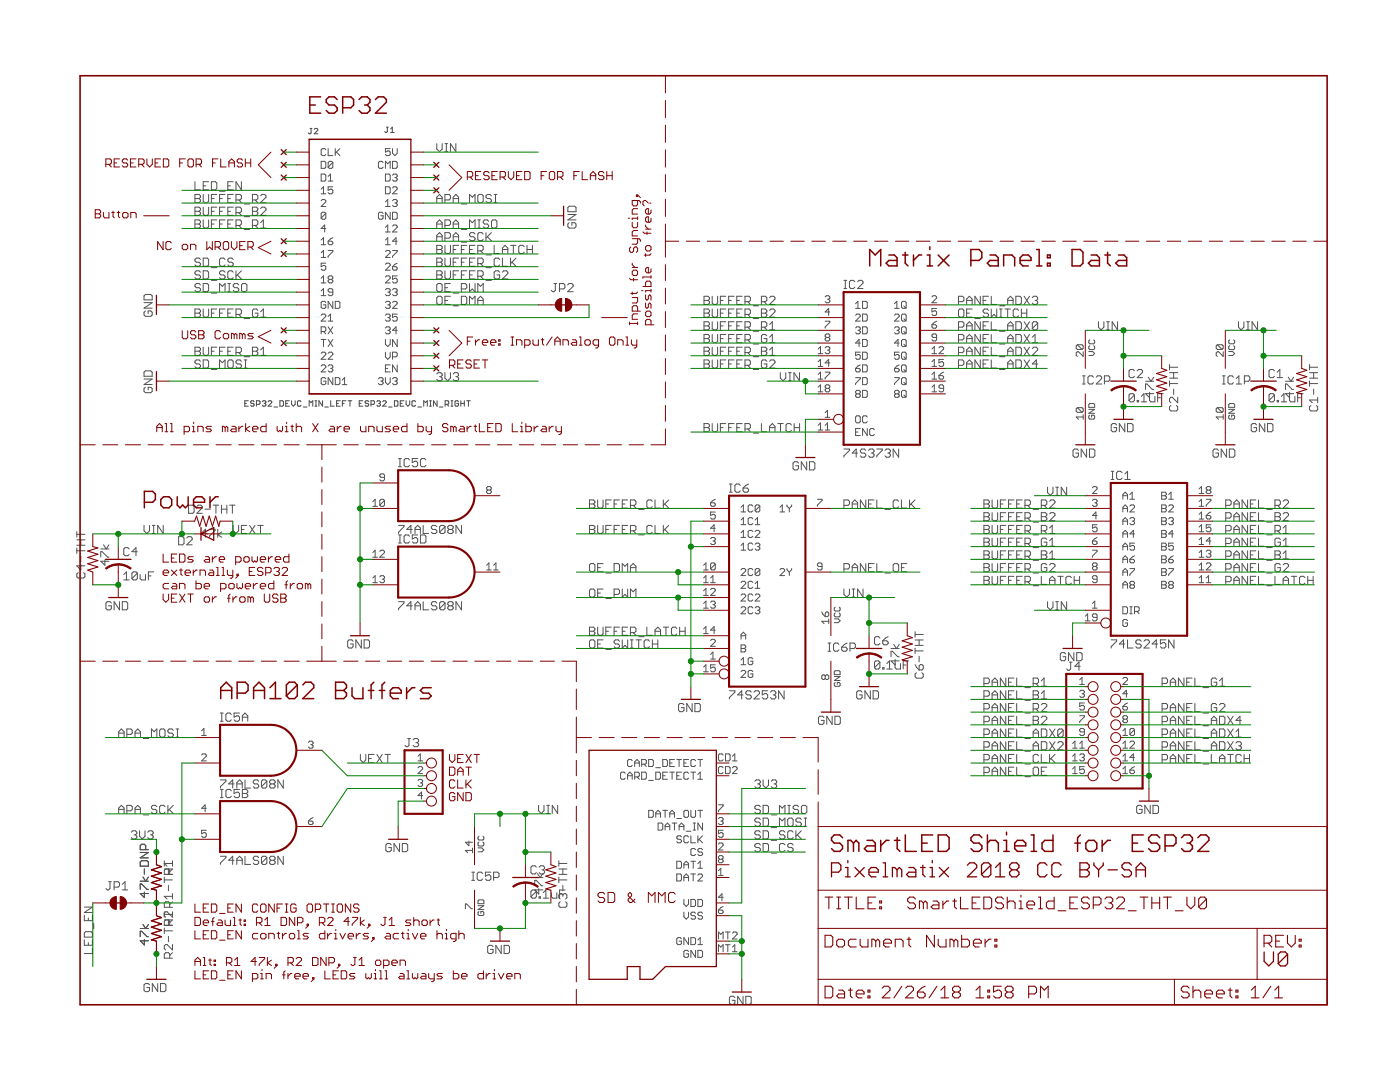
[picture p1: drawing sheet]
<svg xmlns="http://www.w3.org/2000/svg" width="279mm" height="216mm" viewBox="0 0 279 216" stroke-linecap="round" stroke-linejoin="round" font-family="sans-serif">
<g fill="none" stroke="#505050" stroke-width=".2">
<path d="M38.9 36.3v1.6h1.1M38.9 38.8h.8l.3 .3v.2l-.3 .3 .3 .3v.3l-.3 .2h-.8zM38.9 39.6h.8M40.6 38.8v1.4l.2 .2h.6l.2-.2v-1.4M40.6 37.1h.5M41.6 36.3h-1v1.6h1M42.2 36.3h.8l.3 .2v1.1l-.3 .3h-.8zM42.2 39.6h.5M43.3 38.8h-1.1v1.6M43.8 39.6h.6M43.8 38.2h1.1M44.9 38.8h-1.1v1.6"/>
<path d="M45.5 39.6h.5M45.5 37.1h.5M46.5 36.3h-1v1.6h1M46.5 38.8h-1v1.6h1M47.1 39.9h.8l.3-.3v-.5l-.3-.3h-.8v1.6M47.6 39.9l.6 .5M48.2 36.3v1.6l-1.1-1.6v1.6M50.4 39.9h.8l.3-.3v-.5l-.3-.3h-.8v1.6M50.9 39.9l.6 .5M52 39.1l.3-.3h.5l.3 .3v.2l-1.1 1.1h1.1M64.1 32.2h.7l.2 .2v1l-.2 .2h-.7zM64.1 34.7h.7l.2 .3v.9l-.2 .2h-.7z"/>
<path d="M64.1 37.7l.5-.4v1.4M64.1 38.7h.9M65 29.9l-.2-.2h-.5l-.2 .2v.9l.2 .3h.5l.2-.3M65.5 35.2l.5-.5v1.4M65.5 29.7v1.4h.9M65.5 36.1h.9M66.4 32.4l-.2-.2h-.5l-.2 .2v1M66.4 37.3h-.9v.7l.7-.3 .2 .3v.4l-.2 .3h-.5l-.2-.3M66.4 32.4v1l-.2 .2h-.5l-.2-.2M66.4 32.4l-.9 1M66.9 29.7v1.4M67.1 30.4l.7 .7"/>
<path d="M67.8 29.7l-.9 .9M76.5 32.4l-.3-.2h-.4l-.3 .2v1l.3 .2h.4l.3-.2M76.9 37.3h.7l.3 .2v.9l-.3 .3h-.7zM76.9 34.7h.7l.3 .3v.9l-.3 .2h-.7zM76.9 33.6v-1.4l.5 .5 .5-.5v1.4M77.9 29.7h-1v.7l.5-.3h.2l.3 .3v.4l-.3 .3h-.4l-.3-.3M78.3 37.5l.3-.2h.4l.3 .2v.2l-1 1h1M78.3 35l.3-.3h.4l.3 .3v.2l-.3 .2M78.3 32.2h.7l.3 .2v1l-.3 .2h-.7zM78.3 29.7v.9l.5 .5 .5-.5v-.9M78.8 35.4h.2M79 35.4l.3 .3v.2l-.3 .2h-.4l-.3-.2"/>
<path d="M87.2 28.7v1l.5 .6 .5-.6v-1M87.2 39.6h1M88.8 39.9h.8l.3-.3v-.5l-.3-.3h-.8v1.6M88.8 30.3h.5M88.8 28.7h.5M89.1 28.7v1.6M90.4 39.6h1.1M91 28.7v1.6l-1.1-1.6v1.6M95.6 38.8h.6l.2 .3v1.1l-.2 .2h-.6l-.2-.2v-1.1zM98.1 39.1l-.3-.3h-.5l-.3 .3v.2l.3 .3h.5l.3 .3v.3l-.3 .2h-.5l-.3-.2M98.6 38.8h.6M98.9 38.8v1.6"/>
<path d="M29 58.8h1.1l.3 .2v.8h-1.7v-.8zM38.9 43.9h.8l.3 .3v.2l-.3 .3 .3 .3v.2l-.3 .3h-.8zM38.9 41.3h.8l.3 .3v.3l-.3 .3 .3 .2v.3l-.3 .3h-.8zM38.9 44.7h.8M38.9 42.2h.8M40 54.3l-.3-.3h-.5l-.3 .3v.3l.3 .3h.5l.3 .2v.3l-.3 .3h-.5l-.3-.3M40 56.9l-.3-.3h-.5l-.3 .3v.2l.3 .3h.5l.3 .3v.2l-.3 .3h-.5l-.3-.3M40 51.8l-.3-.3h-.5l-.3 .3v.2l.3 .3h.5l.3 .3v.3l-.3 .2h-.5l-.3-.2M40.6 43.9v1.3l.2 .3h.6l.2-.3v-1.3M40.6 56.6h.8l.2 .3v1l-.2 .3h-.8zM40.6 51.5h.8l.2 .3v1.1l-.2 .2h-.8zM40.6 41.3v1.4l.2 .3h.6l.2-.3v-1.4"/>
<path d="M40.6 54h.8l.2 .3v1.1l-.2 .3h-.8zM42.2 55.9h1.1M42.2 44.7h.5M42.2 42.2h.5M42.2 53.4h1.1M42.2 58.5h1.1M43.3 43.9h-1.1v1.6M43.3 41.3h-1.1v1.7M43.8 44.7h.6M43.8 58.2v-1.6l.6 .5 .5-.5v1.6M43.8 42.2h.6M44.9 43.9h-1.1v1.6"/>
<path d="M44.9 51.8l-.3-.3h-.5l-.3 .3v1.1l.3 .2h.5l.3-.2M44.9 41.3h-1.1v1.7M44.9 54.3l-.3-.3h-.5l-.3 .3v.3l.3 .3h.5l.3 .2v.3l-.3 .3h-.5l-.3-.3M45.5 58.2h.5M45.5 56.6h.5M45.5 44.7h.5M45.5 42.2h.5M45.7 56.6v1.6M46.5 43.9h-1v1.6h1M46.5 54.3l-.2-.3h-.6l-.2 .3v1.1l.2 .3h.6l.2-.3M46.5 51.8l-.2-.3h-.6l-.2 .3v.2l.2 .3h.6l.2 .3v.3l-.2 .2h-.6l-.2-.2M46.5 41.3h-1v1.7h1"/>
<path d="M47.1 45h.8l.3-.3v-.5l-.3-.3h-.8v1.6M47.1 42.4h.8l.3-.2v-.6l-.3-.3h-.8v1.7M47.1 54v1.7M47.4 54.9l.8 .8M47.6 56.9l-.2-.3h-.6l-.3 .3v.2l.3 .3h.6l.2 .3v.2l-.2 .3h-.6l-.3-.3M47.6 45l.6 .5M47.6 42.4l.6 .6M48.2 54l-1.1 1.1M48.5 56.6h.5l.3 .3v1l-.3 .3h-.5l-.3-.3v-1zM48.7 45.8h1.1M48.7 40.7h1.1M48.7 43.2h1.1"/>
<path d="M50.4 45h.8l.3-.3v-.5l-.3-.3h-.8v1.6M50.4 41.3h.8l.3 .3v.3l-.3 .3 .3 .2v.3l-.3 .3h-.8zM50.4 42.2h.8M50.9 45l.6 .5M52 45.5h1.1M52 44.4l.6-.5v1.6M52 41.6l.3-.3h.5l.3 .3v.3l-1.1 1.1h1.1M64.1 40l.2-.2h.5l.2 .2v.3l-.9 .9h.9M64.1 58.1l.5-.5v1.4M64.1 47.9l.5-.5v1.4M64.1 50.4l.5-.4v1.4M64.1 55.5l.5-.4v1.4"/>
<path d="M64.1 59h.9M64.1 56.5h.9M64.1 51.4h.9M64.1 48.8h.9M65 42.6v.9l-.2 .3h-.5l-.2-.3M65 52.5h-.9v.7l.7-.2 .2 .2v.5l-.2 .2h-.5l-.2-.2M65 42.6l-.2-.2h-.5l-.2 .2v.9M65 45.6h-.9l.7-.7v1.4M65 42.6l-.9 .9M65.5 48.1h.7l.2 .3v.2l-.2 .2h-.5l-.2-.2zM65.5 50h.9v.2l-.9 .9v.3M65.7 55.8l-.2-.3v-.2l.2-.2h.5l.2 .2v.2l-.2 .3"/>
<path d="M65.7 55.8l-.2 .2v.2l.2 .3h.5l.2-.3v-.2l-.2-.2M65.7 55.8h.5M66.4 58.3h-.7l-.2-.2v-.3l.2-.2h.5l.2 .2v1l-.2 .2h-.5l-.2-.2M66.4 47.4l-.9 .7M76.5 42.6l-.3-.2h-.4l-.3 .2v.9l.3 .3h.4l.3-.3v-.4h-.5M76.9 57.8l.3-.2h.4l.3 .2v.3l-.3 .2M76.9 55.3l.3-.2h.4l.3 .2v.2l-1 1h1M76.9 52.7l.3-.2h.4l.3 .2v.3l-1 .9h1M76.9 50.2l.3-.2h.4l.3 .2v.2l-1 1h1M76.9 48.8h1M76.9 41.2h1M76.9 40.3l.5-.5v1.4"/>
<path d="M76.9 45.4l.5-.5v1.4M76.9 47.9l.5-.5v1.4M76.9 46.3h1M77.4 58.3h.2M77.6 58.3l.3 .2v.3l-.3 .2h-.4l-.3-.2M77.9 42.4v1.4l-1-1.4v1.4M78.3 57.8l.3-.2h.4l.3 .2v.3l-.3 .2M78.3 53.2h.7l.3 .2v.3l-.3 .2h-.4l-.3-.2zM78.3 50h1v.2l-1 .9v.3M78.3 42.4h.7l.3 .2v.9l-.3 .3h-.7zM78.3 40l.3-.2h.4l.3 .2v.3l-.3 .2M78.3 45.1l.3-.2h.4l.3 .2v.3l-1 .9h1"/>
<path d="M78.8 58.3h.2M78.8 40.5h.2M79 58.3l.3 .2v.3l-.3 .2h-.4l-.3-.2M79 40.5l.3 .2v.3l-.3 .2h-.4l-.3-.2M79.3 55.1h-1v.7l.5-.3h.2l.3 .3v.4l-.3 .3h-.4l-.3-.3M79.3 48.1h-1l.7-.7v1.4M79.3 52.5l-1 .7M87.2 40.4v-1.1l.5-.5 .5 .5v1.1M87.2 45.5v-1.1l.5-.5 .5 .5v1.1M87.2 48v-1l.5-.6 .5 .6v1M87.2 49h.8l.2 .2v.3l-.2 .3 .2 .3v.2l-.2 .3h-.8zM87.2 51.5h.8l.2 .3v.2l-.2 .3 .2 .3v.3l-.2 .2h-.8z"/>
<path d="M87.2 54h.8l.2 .3v.3l-.2 .3 .2 .2v.3l-.2 .3h-.8zM87.2 44.7h1M87.2 49.8h.8M87.2 54.9h.8M87.2 52.3h.8M87.2 47.2h1M87.4 56.6h.6l.2 .3v1l-.2 .3h-.6l-.2-.3v-1zM87.4 59.1h.6l.2 .3v1.1l-.2 .2h-.6l-.2-.2v-1.1zM88.8 45h.8l.3-.3v-.5l-.3-.3h-.8v1.6M88.8 47.5h.8l.3-.3v-.5l-.3-.3h-.8v1.6M88.8 49v1.3l.3 .3h.5l.3-.3v-1.3M88.8 51.5v1.4l.3 .2h.5l.3-.2v-1.4"/>
<path d="M88.8 54v1.4l.3 .3h.5l.3-.3v-1.4M88.8 59.9h.5M88.8 57.4h.5M89.9 56.6h-1.1v1.6h1.1M89.9 59.1h-1.1v1.6h1.1M90.4 40.4v-1.1l.6-.5 .5 .5v1.1M90.4 45.5v-1.1l.6-.5 .5 .5v1.1M90.4 48v-1l.6-.6 .5 .6v1M90.4 44.7h1.1M90.4 49.8h.6M90.4 54.9h.6M90.4 52.3h.6"/>
<path d="M90.4 58.5h1.1M90.4 47.2h1.1M91.5 49h-1.1v1.6M91.5 51.5h-1.1v1.6M91.5 54h-1.1v1.7M92.1 57.7h.8l.3-.3v-.5l-.3-.3h-.8v1.6M92.1 59.1h.8l.3 .3v1.1l-.3 .2h-.8zM92.1 45.8h1.1M92.1 49.8h.5M92.1 54.9h.5M92.1 40.7h1.1M92.1 52.3h.5"/>
<path d="M92.1 48.3h1.1M93.2 49h-1.1v1.6M93.2 51.5h-1.1v1.6M93.2 54h-1.1v1.7M93.7 45.5v-1.6l.6 .5 .5-.5v1.6M93.7 49.8h.6M93.7 40.4v-1.6l.6 .5 .5-.5v1.6M93.7 56.6v1.6l.6-.5 .5 .5v-1.6M93.7 54.9h.6M93.7 52.3h.6M94.8 46.7l-.3-.3h-.5l-.3 .3v.3l.3 .2h.5l.3 .3v.3l-.3 .2h-.5l-.3-.2M94.8 49h-1.1v1.6h1.1"/>
<path d="M94.8 51.5h-1.1v1.6h1.1M94.8 54h-1.1v1.7h1.1M95.4 45.5h.5M95.4 43.9h.5M95.4 59.9h1M95.4 50.1h.8l.2-.3v-.6l-.2-.2h-.8v1.6M95.4 52.6h.8l.2-.3v-.5l-.2-.3h-.8v1.6M95.4 55.1h.8l.2-.2v-.6l-.2-.3h-.8v1.7M95.4 58.2v-1.6l.5 .5 .5-.5v1.6M95.6 43.9v1.6M95.9 50.1l.5 .5M95.9 55.1l.5 .6"/>
<path d="M95.9 52.6l.5 .5M96.4 46.7l-.2-.3h-.6l-.2 .3v1.1l.2 .2h.6l.2-.2M97 55.9h1.1M97 50.9h1.1M97 53.4h1.1M97 46.4v1.6M97.3 47.2l.8 .8M97.5 44.2l-.2-.3h-.6l-.3 .3v.2l.3 .3h.6l.2 .3v.2l-.2 .3h-.6l-.3-.3M98.1 46.4l-1.1 1.1M98.3 43.9h.6l.3 .3v1l-.3 .3h-.6l-.2-.3v-1zM98.6 49v1.6h1.1M98.6 40.4h.6"/>
<path d="M99.7 51.8l-.3-.3h-.5l-.3 .3v1.1l.3 .2h.5l.3-.2M99.7 54.3l-.3-.3h-.5l-.3 .3v1.1l.3 .3h.5l.3-.3v-.5h-.5M100.3 49.8h1M100.3 50.6v-1.1l.5-.5 .5 .5v1.1M100.3 51.5v1.6h1M100.3 54.3l.2-.3h.6l.2 .3v.3l-1 1.1h1M101.9 49h1.1M101.9 51.5v1.6M102.2 52.3l.8 .8M102.4 49v1.6M103 51.5l-1.1 1.1M104.6 49.2l-.2-.2h-.6l-.3 .2v1.1l.3 .3h.6l.2-.3"/>
<path d="M105.2 49.8h1.1M105.2 49v1.6M106.3 49v1.6M110.6 56.6h.5M110.8 56.6v1.3l-.2 .3h-.3l-.3-.3M111.7 57.7h.8l.2-.3v-.5l-.2-.3h-.8v1.6M113.3 56.9l.3-.3h.5l.3 .3v.2l-1.1 1.1h1.1M113.3 42.8h1.7l-1.7 1.1h1.7M113.6 44.4l-.3 .3v.5l.3 .3h1.1l.3-.3v-.5l-.3-.3h-.6v.6M113.6 41.1h1.1l.3 .3v.8h-1.7v-.8zM140.5 59.1h.8l.3 .3v.3l-.3 .2 .3 .3v.3l-.3 .2h-.8zM140.5 59.9h.8"/>
<path d="M142.1 59.1v1.4l.3 .2h.5l.3-.2v-1.4M143.8 59.9h.5M144.8 59.1h-1v1.6M145.4 59.9h.5M146.5 59.1h-1.1v1.6M147 59.9h.6M148.1 59.1h-1.1v1.6h1.1M153.6 59.4l.3-.3h.5l.3 .3v.3l-1.1 1h1.1M164.7 59.2l.2-.2h.5l.2 .2v.3l-.2 .2M165.1 59.7h.3M165.4 59.7l.2 .2v.3l-.2 .2h-.5l-.2-.2M168.4 57.6h.6"/>
<path d="M168.4 55.9h.6M168.7 55.9v1.7M170.6 56.2l-.3-.3h-.5l-.3 .3v1.1l.3 .3h.5l.3-.3M171.2 56.2l.2-.3h.6l.2 .3v.3l-1 1.1h1M186 59.2l.2-.2h.5l.2 .2v.3l-.9 .9h.9M192.9 59.9h1.1M195.6 59.1v1.6l-1-1.6v1.6M196.2 59.9h.5M197.3 59.1h-1.1v1.6h1.1M197.8 59.1v1.6h1.1M201.1 59.9h1.1M202.7 59.1h.9l.2 .3v1.1l-.2 .2h-.9z"/>
<path d="M204.4 59.1l1.1 1.6M205.5 59.1l-1.1 1.6M206 59.4l.3-.3h.5l.3 .3v.3l-.3 .2M206.6 59.9h.2M206.8 59.9l.3 .3v.3l-.3 .2h-.5l-.3-.2M28.7 60.4h1.7l-1.7 1.1h1.7M28.7 75.6h1.7l-1.7 1.1h1.7M29 62l-.3 .3v.5l.3 .3h1.1l.3-.3v-.5l-.3-.3h-.5v.6M29 74h1.1l.3 .3v.8h-1.7v-.8zM29 77.3l-.3 .2v.6l.3 .3h1.1l.3-.3v-.6l-.3-.2h-.5v.5M38.9 61.7h.8l.3 .2v.3l-.3 .3 .3 .2v.3l-.3 .3h-.8zM38.9 69.3h.8l.3 .3v.2l-.3 .3 .3 .3v.2l-.3 .3h-.8z"/>
<path d="M38.9 70.1h.8M38.9 62.5h.8M40 72.1l-.3-.3h-.5l-.3 .3v.3l.3 .2h.5l.3 .3v.3l-.3 .2h-.5l-.3-.2M40.6 69.3v1.3l.2 .3h.6l.2-.3v-1.3M40.6 61.7v1.3l.2 .3h.6l.2-.3v-1.3M40.6 71.8h.8l.2 .3v1.1l-.2 .2h-.8zM42.2 73.7h1.1M42.2 70.1h.5M42.2 62.5h.5M43.3 69.3h-1.1v1.6M43.3 61.7h-1.1v1.6M43.8 70.1h.6"/>
<path d="M43.8 73.4v-1.6l.6 .6 .5-.6v1.6M43.8 62.5h.6M44.9 69.3h-1.1v1.6M44.9 61.7h-1.1v1.6M45.5 72.1l.2-.3h.6l.2 .3v1.1l-.2 .2h-.6l-.2-.2zM45.5 70.1h.5M45.5 62.5h.5M46.5 69.3h-1v1.6h1M46.5 61.7h-1v1.6h1M47.1 62.7h.8l.3-.2v-.6l-.3-.2h-.8v1.6M47.1 70.4h.8l.3-.3v-.5l-.3-.3h-.8v1.6M47.6 62.7l.6 .6"/>
<path d="M47.6 70.4l.6 .5M48.2 72.1l-.3-.3h-.5l-.3 .3v.3l.3 .2h.5l.3 .3v.3l-.3 .2h-.5l-.3-.2M48.7 71.2h1.1M48.7 63.6h1.1M48.7 71.8h.6M48.7 73.4h.6M49 71.8v1.6M50.4 69.3h.8l.3 .3v.2l-.3 .3 .3 .3v.2l-.3 .3h-.8zM50.4 70.1h.8M51.5 61.9l-.3-.2h-.5l-.3 .2v1.1l.3 .3h.5l.3-.3v-.5h-.6M52 70.9h1.1M52 62.2l.6-.5v1.6"/>
<path d="M52 69.8l.6-.5v1.6M52 63.3h1.1M64.1 62.9l.2-.2h.5l.2 .2v.2l-.9 1h.9M64.1 66.1h.7l.2-.2v-.5l-.2-.2h-.7v1.4M64.1 70.5l.2-.2h.5l.2 .2v.2l-.9 1h.9M64.1 73l.2-.2h.5l.2 .2v.3l-.9 .9h.9M64.1 67.7h.9M64.6 67.7v1.5M64.6 66.1l.4 .5M65 75.6l-.2-.2h-.5l-.2 .2v.9l.2 .3h.5l.2-.3v-.4h-.4M65 60.4l-.2-.3h-.5l-.2 .3v.9l.2 .2h.5l.2-.2v-.5h-.4M65.5 64.1h.9"/>
<path d="M65.5 63.1l.5-.4v1.4M65.5 70.5l.2-.2h.5l.2 .2v.2l-.9 1h.9M65.5 73l.2-.2h.5l.2 .2v.3l-.2 .2M65.5 65.2l.9 1.4M65.5 67.7l.9 1.5M66 73.5h.2M66.2 73.5l.2 .2v.3l-.2 .2h-.5l-.2-.2M66.4 60.1v1.4l-.9-1.4v1.4M66.4 75.4v1.4l-.9-1.4v1.4M66.4 65.2l-.9 1.4M66.4 67.7l-.9 1.5M66.9 75.4h.7l.2 .2v.9l-.2 .3h-.7z"/>
<path d="M66.9 60.1h.7l.2 .3v.9l-.2 .2h-.7zM68.3 76.8h.9M68.3 75.8l.5-.4v1.4M75.5 75.6l.3-.2h.4l.3 .2v.2l-.3 .3M76 76.1h.2M76.2 76.1l.3 .2v.2l-.3 .3h-.4l-.3-.3M76.9 62.9l.3-.2h.4l.3 .2v.2l-.3 .3M76.9 60.4l.3-.3h.4l.3 .3v.2l-.3 .2M76.9 65.4l.3-.2h.4l.3 .2v.3l-.3 .2M76.9 73.5h.5M76.9 67.7v1l.5 .5 .5-.5v-1M76.9 70.3v.9l.5 .5 .5-.5v-.9"/>
<path d="M76.9 75.4v.9l.5 .5 .5-.5v-.9M77.4 60.8h.2M77.4 63.4h.2M77.4 65.9h.2M77.6 63.4l.3 .2v.2l-.3 .3h-.4l-.3-.3M77.6 60.8l.3 .3v.2l-.3 .2h-.4l-.3-.2M77.6 65.9l.3 .2v.3l-.3 .2h-.4l-.3-.2M77.9 72.8h-1v1.4h1M78.3 75.6l.3-.2h.4l.3 .2v.2l-.3 .3M78.3 60.4l.3-.3h.4l.3 .3v.2l-1 .9h1M78.3 71.2h.7l.3-.2v-.5l-.3-.2h-.7v1.4M78.8 76.1h.2"/>
<path d="M79 76.1l.3 .2v.2l-.3 .3h-.4l-.3-.3M79.3 62.7h-1v.7l.5-.3h.2l.3 .3v.4l-.3 .3h-.4l-.3-.3M79.3 67.7v1.5l-1-1.5v1.5M79.3 72.8v1.4l-1-1.4v1.4M79.3 65.9h-1l.7-.7v1.4M87.2 74.6l.2-.2h.6l.2 .2v.3l-.2 .3M87.7 75.2h.3M88 75.2l.2 .2v.3l-.2 .3h-.6l-.2-.3M88.8 74.4v1l.5 .6 .6-.6v-1M90.4 74.6l.3-.2h.5l.3 .2v.3l-.3 .3M90.4 61h1.1M91 75.2h.2"/>
<path d="M91.2 75.2l.3 .2v.3l-.3 .3h-.5l-.3-.3M93.7 60.7v-1.6l.6 .6 .5-.6v1.6M95.4 60.7v-1l.5-.6 .5 .6v1M140.5 66.7h.8l.3 .3v.3l-.3 .3 .3 .2v.3l-.3 .3h-.8zM140.5 64.2h.8l.3 .3v.2l-.3 .3 .3 .3v.3l-.3 .2h-.8zM140.5 65h.8M140.5 69.3h.8l.3 .3v.2l-.3 .3 .3 .3v.2l-.3 .3h-.8zM140.5 70.1h.8M140.5 67.6h.8M140.5 61.7h.8l.3 .2v.3l-.3 .3 .3 .2v.3l-.3 .3h-.8zM140.5 71.8h.8l.3 .3v.3l-.3 .2 .3 .3v.3l-.3 .2h-.8zM140.5 62.5h.8"/>
<path d="M140.5 72.6h.8M142.1 66.7v1.4l.3 .3h.5l.3-.3v-1.4M142.1 64.2v1.4l.3 .2h.5l.3-.2v-1.4M142.1 69.3v1.3l.3 .3h.5l.3-.3v-1.3M142.1 71.8v1.4l.3 .2h.5l.3-.2v-1.4M142.1 61.7v1.3l.3 .3h.5l.3-.3v-1.3M143.8 65h.5M143.8 70.1h.5M143.8 67.6h.5M143.8 62.5h.5M143.8 72.6h.5M144.8 64.2h-1v1.6"/>
<path d="M144.8 69.3h-1v1.6M144.8 66.7h-1v1.7M144.8 61.7h-1v1.6M144.8 71.8h-1v1.6M145.4 65h.5M145.4 70.1h.5M145.4 67.6h.5M145.4 62.5h.5M145.4 72.6h.5M146.5 64.2h-1.1v1.6M146.5 69.3h-1.1v1.6M146.5 66.7h-1.1v1.7"/>
<path d="M146.5 61.7h-1.1v1.6M146.5 71.8h-1.1v1.6M147 65h.6M147 70.1h.6M147 67.6h.6M147 62.5h.6M147 72.6h.6M148.1 64.2h-1.1v1.6h1.1M148.1 69.3h-1.1v1.6h1.1M148.1 66.7h-1.1v1.7h1.1M148.1 61.7h-1.1v1.6h1.1M148.1 71.8h-1.1v1.6h1.1"/>
<path d="M148.7 60.2h.8l.3-.3v-.5l-.3-.3h-.8v1.6M148.7 65.3h.8l.3-.3v-.5l-.3-.3h-.8v1.6M148.7 70.4h.8l.3-.3v-.5l-.3-.3h-.8v1.6M148.7 67.8h.8l.3-.2v-.6l-.3-.3h-.8v1.7M148.7 62.7h.8l.3-.2v-.6l-.3-.2h-.8v1.6M148.7 72.9h.8l.3-.3v-.5l-.3-.3h-.8v1.6M149.2 65.3l.6 .5M149.2 67.8l.6 .6M149.2 70.4l.6 .5M149.2 72.9l.6 .5M149.2 60.2l.6 .5M149.2 62.7l.6 .6"/>
<path d="M150.3 73.7h1.1M150.3 71.2h1.1M150.3 66.1h1.1M150.3 68.6h1.1M150.3 61h1.1M150.3 63.6h1.1M152 65.3h.8l.2-.3v-.5l-.2-.3h-.8v1.6M152 69.3h.8l.2 .3v.2l-.2 .3 .2 .3v.2l-.2 .3h-.8zM152 70.1h.8M152 60.2h.8l.2-.3v-.5l-.2-.3h-.8v1.6M152 61.7h.8l.2 .2v.3l-.2 .3 .2 .2v.3l-.2 .3h-.8zM152 62.5h.8"/>
<path d="M152.5 60.2l.5 .5M152.5 65.3l.5 .5M153 72.1l-.2-.3h-.6l-.2 .3v1.1l.2 .2h.6l.2-.2v-.6h-.5M153 67l-.2-.3h-.6l-.2 .3v1.1l.2 .3h.6l.2-.3v-.5h-.5M153.6 72.1l.3-.3h.5l.3 .3v.3l-1.1 1h1.1M153.6 65.8h1.1M153.6 70.9h1.1M153.6 68.4h1.1M153.6 64.7l.5-.5v1.6M153.6 67.3l.5-.6v1.7M153.6 69.8l.5-.5v1.6M153.6 61.9l.3-.2h.5l.3 .2v.3l-1.1 1.1h1.1"/>
<path d="M155.7 74.4v1l.6 .6 .5-.6v-1M157.4 74.4h.5M157.4 76h.5M157.6 74.4v1.6M159.6 74.4v1.6l-1.1-1.6v1.6M163.3 75.6h.9M163.3 69.6l.4-.4v1.4M163.3 72.2l.4-.5v1.4M163.3 74.7l.4-.4v1.3M163.3 77.3l.4-.5v1.4M163.3 70.6h.9M163.3 73.1h.9"/>
<path d="M163.3 78.2h.9M164.7 64.1h.9v.2l-.9 1v.2M164.7 74.3h.9v.2l-.9 .9v.2M164.7 69.4l.2-.2h.5l.2 .2v.2l-.2 .3M164.9 67.3l-.2 .3v.2l.2 .2h.5l.2-.2v-.2l-.2-.3M164.9 77.5l-.2 .2v.3l.2 .2h.5l.2-.2v-.3l-.2-.2M164.9 67.3l-.2-.2v-.2l.2-.3h.5l.2 .3v.2l-.2 .2M164.9 77.5l-.2-.2v-.3l.2-.2h.5l.2 .2v.3l-.2 .2M164.9 67.3h.5M164.9 77.5h.5M165.1 69.9h.3M165.4 69.9l.2 .2v.2l-.2 .3h-.5l-.2-.3"/>
<path d="M165.6 62.3h-.9l.7-.7v1.3M165.6 72.4h-.9l.7-.7v1.4M170.8 62.9l.2-.2h.4l.3 .2v.2l-.9 1h.9M170.8 65.4l.2-.2h.4l.3 .2v.3l-.3 .2M170.8 73.5h.6l.3 .2v.3l-.3 .2h-.4l-.2-.2zM170.8 75.4h.9v.2l-.9 .9v.3M170.8 61.5h.9M170.8 60.6l.4-.5v1.4M171 78.6l-.2-.2v-.3l.2-.2h.4l.3 .2v.3l-.3 .2M171 78.6l-.2 .2v.3l.2 .2h.4l.3-.2v-.3l-.3-.2M171 78.6h.4M171.2 65.9h.2"/>
<path d="M171.4 65.9l.3 .2v.3l-.3 .2h-.4l-.2-.2M171.7 70.3h-.9v.7l.6-.3 .3 .3v.4l-.3 .3h-.4l-.2-.3M171.7 68.5h-.9l.6-.8v1.5M171.7 72.8l-.9 .7M172.1 75.4h.7l.3 .2v.9l-.3 .3h-.7zM172.1 67.7h.7l.3 .3v.9l-.3 .3h-.7zM172.1 70.3h.7l.3 .2v.9l-.3 .3h-.7zM172.1 62.7h.7l.3 .2v.9l-.3 .3h-.7zM172.1 60.1h.7l.3 .3v.9l-.3 .2h-.7zM172.1 65.2h.7l.3 .2v1l-.3 .2h-.7zM172.1 72.8h.7l.3 .2v1l-.3 .2h-.7zM172.1 77.9h.7l.3 .2v1l-.3 .2h-.7z"/>
<path d="M178.5 75.4h1v.2l-1 .9v.3M178.5 60.6l.5-.5v1.4M178.5 62.9l.3-.2h.4l.3 .2v.2l-1 1h1M178.5 61.5h1M178.5 65.4l.3-.2h.4l.3 .2v.3l-.3 .2M178.5 73.5h.7l.3 .2v.3l-.3 .2h-.4l-.3-.2zM178.8 78.6l-.3-.2v-.3l.3-.2h.4l.3 .2v.3l-.3 .2M178.8 78.6l-.3 .2v.3l.3 .2h.4l.3-.2v-.3l-.3-.2M178.8 78.6h.4M179 65.9h.2M179.2 65.9l.3 .2v.3l-.3 .2h-.4l-.3-.2M179.5 70.3h-1v.7l.7-.3 .3 .3v.4l-.3 .3h-.4l-.3-.3"/>
<path d="M179.5 68.5h-1l.7-.8v1.5M179.5 72.8l-1 .7M179.9 75.6l.2-.2h.5l.2 .2v.9l-.2 .3h-.5l-.2-.3zM179.9 73l.2-.2h.5l.2 .2v1l-.2 .2h-.5l-.2-.2zM179.9 60.4l.2-.3h.5l.2 .3v.9l-.2 .2h-.5l-.2-.2zM179.9 62.9l.2-.2h.5l.2 .2v.9l-.2 .3h-.5l-.2-.3zM179.9 65.4l.2-.2h.5l.2 .2v1l-.2 .2h-.5l-.2-.2zM179.9 68l.2-.3h.5l.2 .3v.9l-.2 .3h-.5l-.2-.3zM179.9 70.5l.2-.2h.5l.2 .2v.9l-.2 .3h-.5l-.2-.3zM180.1 77.9h.5l.2 .2v1l-.2 .2h-.5l-.2-.2v-1zM180.4 61.1l.4 .4M180.4 63.6l.4 .5"/>
<path d="M180.4 66.1l.4 .5M180.4 68.7l.4 .5M180.4 71.2l.4 .5M180.4 73.7l.4 .5M180.4 76.3l.4 .5M180.4 78.8l.4 .5M186 77.3l.5-.5v1.4M186 75.6h.9M186 64.8h.7l.2 .2v.3l-.2 .2h-.5l-.2-.2zM186 69.6l.5-.4v1.4M186 72.2l.5-.5v1.4M186 74.7l.5-.4v1.3"/>
<path d="M186 70.6h.9M186 73.1h.9M186 78.2h.9M186.9 67.3h-.7l-.2-.2v-.2l.2-.3h.5l.2 .3v.9l-.2 .2h-.5l-.2-.2M186.9 61.6h-.9v.7l.7-.3 .2 .3v.4l-.2 .2h-.5l-.2-.2M186.9 64.1l-.9 .7M187.4 75h.7l.2 .2v.2l-.2 .2h-.5l-.2-.2zM187.4 69.4l.2-.2h.5l.2 .2v.2l-.9 1h.9M188.3 71.7h-.9v.7l.7-.2 .2 .2v.5l-.2 .2h-.5l-.2-.2M188.3 77.5h-.7l-.2-.2v-.3l.2-.2h.5l.2 .2v1l-.2 .2h-.5l-.2-.2M188.3 74.3l-.9 .7M191.3 65.3h.8l.3-.3v-.5l-.3-.3h-.8v1.6"/>
<path d="M191.3 67.8h.8l.3-.2v-.6l-.3-.3h-.8v1.7M191.3 60.2h.8l.3-.3v-.5l-.3-.3h-.8v1.6M191.3 70.4h.8l.3-.3v-.5l-.3-.3h-.8v1.6M191.3 72.9h.8l.3-.3v-.5l-.3-.3h-.8v1.6M191.6 61.7h.5l.3 .2v1.1l-.3 .3h-.5l-.3-.3v-1.1zM192.9 60.7v-1l.6-.6 .5 .6v1M192.9 70.9v-1.1l.6-.5 .5 .5v1.1M192.9 73.4v-1l.6-.6 .5 .6v1M192.9 65.8v-1.1l.6-.5 .5 .5v1.1M192.9 68.4v-1.1l.6-.6 .5 .6v1.1M192.9 65h1.1M192.9 70.1h1.1"/>
<path d="M192.9 67.6h1.1M192.9 62.5h.6M192.9 72.6h1.1M194 61.7h-1.1v1.6h1.1M194.6 63.6h1M195.6 64.2v1.6l-1-1.6v1.6M195.6 66.7v1.7l-1-1.7v1.7M195.6 69.3v1.6l-1-1.6v1.6M195.6 71.8v1.6l-1-1.6v1.6M196.2 65h.5M196.2 70.1h.5M196.2 67.6h.5"/>
<path d="M196.2 72.6h.5M197.3 61.9l-.3-.2h-.5l-.3 .2v.3l.3 .3h.5l.3 .2v.3l-.3 .3h-.5l-.3-.3M197.3 64.2h-1.1v1.6h1.1M197.3 66.7h-1.1v1.7h1.1M197.3 69.3h-1.1v1.6h1.1M197.3 71.8h-1.1v1.6h1.1M197.8 64.2v1.6h1.1M197.8 61.7v1.6l.6-.6 .5 .6v-1.6M197.8 66.7v1.7h1.1M197.8 69.3v1.6h1.1M197.8 71.8v1.6h1.1M199.5 73.7h1.1"/>
<path d="M199.5 71.2h1.1M199.5 66.1h1.1M199.5 68.6h1.1M199.5 61h1.1M199.5 61.7h.5M199.5 63.3h.5M199.7 61.7v1.6M200.6 61.7h1.1M201.1 65h1.1M201.1 60.7v-1l.6-.6 .5 .6v1M201.1 61.7v1.6M201.1 65.8v-1.1l.6-.5 .5 .5v1.1"/>
<path d="M201.1 68.4v-1.1l.6-.6 .5 .6v1.1M201.1 70.9v-1.1l.6-.5 .5 .5v1.1M201.1 73.4v-1l.6-.6 .5 .6v1M201.1 70.1h1.1M201.1 67.6h1.1M201.1 72.6h1.1M202.7 71.8h.9l.2 .3v1.1l-.2 .2h-.9zM202.7 64.2h.9l.2 .3v1.1l-.2 .2h-.9zM202.7 66.7h.9l.2 .3v1.1l-.2 .3h-.9zM202.7 69.3h.9l.2 .3v1l-.2 .3h-.9zM203.3 61.9l-.3-.2h-.5l-.3 .2v1.1l.3 .3h.5l.3-.3M203.8 61.7v1.6"/>
<path d="M203.8 62.5h1.1M204.4 64.2l1.1 1.6M204.4 69.3l1.1 1.6M204.4 66.7l1.1 1.7M204.4 71.8l1.1 1.6M204.9 61.7v1.6M205.5 64.2l-1.1 1.6M205.5 69.3l-1.1 1.6M205.5 66.7l-1.1 1.7M205.5 71.8l-1.1 1.6M206 67.3l.6-.6v1.7M206 69.6l.3-.3h.5l.3 .3v.2l-1.1 1.1h1.1"/>
<path d="M206 68.4h1.1M207.1 64.5l-.3-.3h-.5l-.3 .3v1.1M207.1 64.5v1.1l-.3 .2h-.5l-.3-.2M207.1 64.5l-1.1 1.1M207.1 72.6h-1.1l.8-.8v1.6M215 68.8l-.2 .2v.5l.2 .2h.9M215 68.8h.9l.3 .2v.5l-.3 .2M215 68.8l.9 .9M216 76.6h.6M216 75h.6M216.2 70.2v.9l-1-.9h-.2l-.2 .2v.5l.2 .2M216.3 75v1.6"/>
<path d="M217.3 70.1h.8l.4 .4-.4 .4h-.8M217.5 67.8l-.2 .2v.4l.2 .2h.8l.2-.2v-.4l-.2-.2M217.5 69l-.2 .2v.4l.2 .2h.8l.2-.2v-.4l-.2-.2M218.2 75.3l-.2-.3h-.6l-.3 .3v1l.3 .3h.6l.2-.3M218.8 75.3l.3-.3h.5l.3 .3v.2l-1.1 1.1h1.1M219.2 64.2v1.1l.6 .5 .5-.5v-1.1M220.4 76.1h.8l.3-.3v-.5l-.3-.3h-.8v1.6M220.9 65.8h.5M220.9 64.2h.5M221.1 64.2v1.6M223 64.2v1.6l-1-1.6v1.6M226.4 78.8l-.3-.3h-.5l-.3 .3v1.1"/>
<path d="M226.4 78.8v1.1l-.3 .3h-.5l-.3-.3M226.4 74l-.3-.3h-.5l-.3 .3v1.1l.3 .3h.5l.3-.3M226.4 78.8l-1.1 1.1M226.9 79.9h.3v.3h-.3zM226.9 74l.3-.3h.6l.2 .3v.3l-1.1 1.1h1.1M227.8 79.1l.5-.6v1.7M228.6 77.7v-1.1h.3l1.1 1.1h.3M228.6 76.1h1.7M229.2 75.3l.5 .8 .6-.8M229.4 78.3v1.6l.3 .3h.8v-1.1M230.3 78.5h-1.7l.8 .9M231 79.4h.6"/>
<path d="M232.1 78.5h-1.1v1.7M233.4 72.7v1.1M233.4 76v1.1M233.4 76.5h1.6M233.4 75.5h1.6M233.4 74.4h1.6M233.4 73.3h1.6M234.2 74.4v1.1M234.2 77.6v1.1M235 79.3v1.1l-1-1.1h-.3l-.3 .2v.6l.3 .3M243 68.8l.9 .9M243 68.8h.9l.2 .2v.5l-.2 .2"/>
<path d="M243 68.8l-.3 .2v.5l.3 .2h.9M244 76.6h.5M244 75h.5M244.1 70.2v.9l-.9-.9h-.2l-.3 .2v.5l.3 .2M244.2 75v1.6M245.2 70.1h.8l.4 .4-.4 .4h-.8M245.4 67.8l-.2 .2v.4l.2 .2h.8l.2-.2v-.4l-.2-.2M245.4 69l-.2 .2v.4l.2 .2h.8l.2-.2v-.4l-.2-.2M246.1 75.3l-.2-.3h-.6l-.2 .3v1l.2 .3h.6l.2-.3M246.7 76.6h1.1M246.7 75.5l.5-.5v1.6M247.2 64.2v1.1l.5 .5 .5-.5v-1.1"/>
<path d="M248.3 76.1h.9l.2-.3v-.5l-.2-.3h-.9v1.6M248.8 65.8h.5M248.8 64.2h.5M249.1 64.2v1.6M251 64.2v1.6l-1.1-1.6v1.6M254.3 74l-.2-.3h-.6l-.2 .3v1.1l.2 .3h.6l.2-.3M254.3 78.8l-.2-.3h-.6l-.2 .3v1.1M254.3 78.8v1.1l-.2 .3h-.6l-.2-.3M254.3 78.8l-1 1.1M254.9 79.9h.3v.3h-.3zM254.9 75.4h1.1M254.9 74.3l.5-.6v1.7"/>
<path d="M255.7 79.1l.5-.6v1.7M256.5 77.7v-1.1h.3l1.1 1.1h.3M256.5 76.1h1.7M257.1 75.3l.5 .8 .6-.8M257.4 78.3l-.1 1.6 .3 .3h.8v-1.1M258.2 78.5h-1.7l.9 .9M259 79.4h.5M260.1 78.5h-1.1v1.7M261.3 76.5h1.7M261.3 75.5h1.7M261.3 74.4h1.7M261.3 73.3h1.7"/>
<path d="M261.3 72.7v1.1M261.3 76v1.1M262.2 74.4v1.1M262.2 77.6v1.1M263 79.3v1.1M263 79.8h-1.7l.6 .6M76.7 99.9l-.2-.3h-.5l-.2 .3v.9M76.7 99.9v.9l-.2 .2h-.5l-.2-.2M76.7 95.2h-.7l-.2-.2v-.2l.2-.2h.5l.2 .2v.9l-.2 .2h-.5l-.2-.2M76.7 99.9l-.9 .9M79.5 93.1h.6M79.5 91.5h.6"/>
<path d="M79.8 91.5v1.6M81.7 91.8l-.3-.3h-.5l-.3 .3v1.1l.3 .2h.5l.3-.2M83.4 91.5h-1.1v.8l.5-.3h.3l.3 .3v.6l-.3 .2h-.6l-.2-.2M85 91.8l-.3-.3h-.5l-.3 .3v1.1l.3 .2h.5l.3-.2M97.3 97.8l-.2 .2v.3l.2 .2h.5l.2-.2v-.3l-.2-.2M97.3 97.8l-.2-.2v-.3l.2-.2h.5l.2 .2v.3l-.2 .2M97.3 97.8h.5M117.6 99.8h.8l.3 .2v.3l-.3 .3 .3 .2v.3l-.3 .3h-.8zM119.3 99.8v1.3l.2 .3h.6l.3-.3v-1.3M122 99.8h-1.1v1.6M123.6 99.8h-1v1.6M125.3 99.8h-1.1v1.6h1.1"/>
<path d="M130.7 99.8v1.6h1.1M132.4 99.8v1.6M133.5 99.8l-1.1 1M140.5 84.5h.8l.3 .3v.3l-.3 .2 .3 .3v.3l-.3 .2h-.8zM140.5 85.3h.8M142.1 84.5v1.4l.3 .2h.5l.3-.2v-1.4M142.7 99.6l-.9 .7M143.8 85.3h.5M144.8 84.5h-1v1.6M145.4 85.3h.5M145.6 98.2h.5M145.6 96.6h.5"/>
<path d="M145.8 96.6v1.6M146.5 84.5h-1.1v1.6M147 85.3h.6M147.7 96.9l-.2-.3h-.6l-.2 .3v1l.2 .3h.6l.2-.3M148.1 84.5h-1.1v1.6h1.1M148.3 97.4h.8l.3 .3v.2l-.3 .3h-.5l-.3-.3zM148.7 85.6h.8l.3-.3v-.5l-.3-.3h-.8v1.6M149.2 85.6l.6 .5M149.4 96.6l-.6 .3-.5 .5M150.3 86.4h1.1M152 84.5v1.6h1M153.6 85.3h1.1"/>
<path d="M153.6 86.1v-1l.5-.6 .6 .6v1M155.2 84.5h1.1M155.8 84.5v1.6M157.9 84.8l-.2-.3h-.6l-.2 .3v1.1l.2 .2h.6l.2-.2M158.5 85.3h1.1M158.5 84.5v1.6M159.4 92.4l-.3-.3h-.6l-.2 .3v1.1l.2 .3h.6l.3-.3v-.6h-.6M159.6 84.5v1.6M161 92.1v1.7l-1.1-1.7v1.7M161.5 92.1h.8l.3 .3v1.1l-.3 .3h-.8zM163.1 99.6h1v.3l-1 .9v.2M163.3 84.9l.4-.5v1.4"/>
<path d="M163.3 85.8h.9M164.7 82.3l.4-.4v1.4M164.7 84.9l.4-.5v1.4M164.7 83.3h.9M164.7 85.8h.9M168.4 89.6h1.1v.3l-1.1 1.1v.2M170.8 83.2l.2-.2h.4l.3 .2v.9l-.3 .3h-.4l-.2-.3zM170.8 86.2h.4M171.2 90.4h-1.1l.8-.8v1.6M171.7 85.5h-.9v1.4h.9M172.8 89.9l-.3-.3h-.5l-.3 .3v.2l.3 .3h.5l.3 .3v.3l-.3 .2h-.5l-.3-.2M172.8 99.8v1.6l-1.1-1.6v1.6"/>
<path d="M173.1 83.2l-.3-.2h-.4l-.3 .2v.9l.3 .3h.4l.3-.3M173.1 85.5v1.4l-1-1.4v1.4M173.3 89.9l.3-.3h.6l.2 .3v.2l-.2 .3M173.9 90.4h.3M174.2 90.4l.2 .3v.3l-.2 .2h-.6l-.3-.2M174.4 99.8h-1.1v1.6h1.1M174.5 85.7l-.2-.2h-.5l-.2 .2v1l.2 .2h.5l.2-.2M175 89.6h1.1v.3l-1.1 1.1v.2M175 99.8v1.6h1.1M176.6 89.9l.3-.3h.5l.3 .3v.2l-.3 .3M177.2 90.4h.2M177.4 90.4l.3 .3v.3l-.3 .2h-.5l-.3-.2"/>
<path d="M179.3 89.6v1.6l-1.1-1.6v1.6M179.9 99.8v1.6h1.1M181.5 99.8v1.6M182.6 99.8l-1.1 1M196.4 99.8h.8l.2 .2v.3l-.2 .3 .2 .2v.3l-.2 .3h-.8zM198 99.8v1.3l.3 .3h.5l.3-.3v-1.3M200.7 99.8h-1.1v1.6M202.4 99.8h-1.1v1.6M204 99.8h-1.1v1.6h1.1M209.1 97.2v1.1l.5 .5 .5-.5v-1.1M210.7 98.8h.5M210.7 97.2h.5"/>
<path d="M211 97.2v1.6M212.9 97.2v1.6l-1.1-1.6v1.6M215 81.3l-.2 .3v.4l.2 .3h.9M215 81.3h.9l.3 .3v.4l-.3 .3M215 81.3l.9 1M215.2 89.9l-.3-.3h-.5l-.3 .3v1.1l.3 .2h.5l.3-.2v-.6h-.5M216.2 83.2h-1.4l.4 .5M216.2 82.7v1M216.9 89.6v1.6l-1.1-1.6v1.6M217.3 80.7l.2-.2h.8l.2 .2v.6h-1.2zM217.3 81.7h1.2l-1.2 .8h1.2M217.4 89.6h.8l.3 .3v1.1l-.3 .2h-.8z"/>
<path d="M217.5 82.8l-.2 .2v.4l.2 .2h.8l.2-.2v-.4l-.2-.2h-.4v.4M218 99.9l.2-.3h.5l.2 .3v.2l-.2 .2M218 97.3l.2-.2h.5l.2 .2v.3l-.9 .9h.9M221.8 95.7h.5M221.8 94h.5M222 94v1.7M222.8 84.8l-.2-.3h-.6l-.2 .3v1.1l.2 .2h.6l.2-.2v-.6h-.5M223.9 94.3l-.2-.3h-.6l-.3 .3v1.1l.3 .3h.6l.2-.3M224.1 99.6v-.9l.5-.5 .4 .5v.9M224.1 98.9h.9M224.5 84.5v1.6l-1.1-1.6v1.6M224.5 94.6l.5-.6v1.7"/>
<path d="M224.5 95.7h1.1M225 84.5h.8l.3 .3v1.1l-.3 .2h-.8zM225.5 98.7l.5-.5v1.4M225.5 99.6h.9M227.8 80.2h1.1M231.8 98.9h.7M231.8 98.2h.7l.3 .2v.3l-.3 .2 .3 .2v.3l-.3 .2h-.7zM233.2 99.6h1M233.2 98.7l.5-.5v1.4M233.7 80.9l-.3 .3v.5l.3 .3h1.1l.2-.3v-.5l-.2-.3M239.3 98.5h.9M239.3 97.6l.5-.5v1.4"/>
<path d="M240.7 99.6h1v.3l-1 .9v.2M241 97.8l-.3 .2v.3l.3 .2h.4l.3-.2v-.3l-.3-.2M241 97.8l-.3-.2v-.3l.3-.2h.4l.3 .2v.3l-.3 .2M241 97.8h.4M243 81.3h.9l.2 .3v.4l-.2 .3M243 81.3l-.3 .3v.4l.3 .3h.9M243 81.3l.9 1M243.2 89.9l-.3-.3h-.6l-.2 .3v1.1l.2 .2h.6l.3-.2v-.6h-.6M244.1 83.2h-1.4l.5 .5M244.1 82.7v1M244.8 89.6v1.6l-1.1-1.6v1.6M245.2 80.7l.2-.2h.8l.2 .2v.6h-1.2z"/>
<path d="M245.2 81.7h1.2l-1.2 .8h1.2M245.3 89.6h.9l.2 .3v1.1l-.2 .2h-.9zM245.4 82.8l-.2 .2v.4l.2 .2h.8l.2-.2v-.4l-.2-.2h-.4v.4M249 99.8v1.6l-1.1-1.6v1.6M250.6 99.8h-1.1v1.6h1.1M250.8 84.8l-.3-.3h-.5l-.3 .3v1.1l.3 .2h.5l.3-.2v-.6h-.6M251.2 99.8v1.6h1M252.4 84.5v1.6l-1.1-1.6v1.6M253 84.5h.8l.2 .3v1.1l-.2 .2h-.8zM255.7 80.2h1.1M261.6 80.9l-.3 .3v.5l.3 .3h1.1l.3-.3v-.5l-.3-.3M15.3 108.8h1.7"/>
<path d="M15.3 106.1v1.1M15.3 109.3v1.1M15.3 109.9h1.7M15.3 107.7h1.7M15.3 106.6h1.7M15.6 114.3l-.3 .2v.6l.3 .2h1.1l.3-.2v-.6l-.3-.2M16.1 112.6v1.1l-.8-.8h1.7M16.1 107.7v1.1M16.1 111v1.1M20.1 111.2v-1.1h.3l1.1 1.1h.2M20.1 109.5h1.6M20.7 108.7l.5 .8 .5-.8"/>
<path d="M20.9 111.7v1.1l-.8-.8h1.6M24.7 114.6l.5-.5v1.6M24.7 115.7h1.1M25.8 109.5l-.3-.2h-.5l-.3 .2v1.1l.3 .3h.5l.3-.3M27.4 114.4v1.1l-.3 .2h-.5l-.3-.2M27.4 114.4l-.3-.3h-.5l-.3 .3v1.1M27.4 114.4l-1.1 1.1M27.4 110.1h-1.1l.8-.8v1.6M28 114.6v.9l.2 .2h.8v-1.1M28.7 104.8v1.1l.6 .5 .5-.5v-1.1M29.6 114.9h.5M30.4 104.8h.5"/>
<path d="M30.4 106.4h.5M30.7 104.8v1.6M30.7 114.1h-1.1v1.6M32.6 104.8v1.6l-1.1-1.6v1.6M35.6 107.1h.8l.3 .3v1l-.3 .3h-.8zM37.3 107.4l.2-.3h.6l.3 .3v.2l-1.1 1.1h1.1M37.6 100.8h.9l.2 .3v1.1l-.2 .2h-.9zM39.3 101.1l.3-.3h.5l.3 .3v.2l-1.1 1.1h1.1M40.9 101.6h1.1M41.3 106.4h-1.1l.8-.8v1.6M41.8 105.6h1.1v.3l-1.1 1.1v.2M42.5 100.8h1.1"/>
<path d="M43.1 100.8v1.6M43.5 105.6v1.6M44.2 101.6h1.1M44.2 100.8v1.6M44.3 106.1l-.8 .6 .8 .5M45.3 100.8v1.6M45.8 100.8h1.1M46.4 100.8v1.6M46.5 104.8v1.1l.6 .5 .5-.5v-1.1M48.2 105.6h.5M49.3 104.8h-1.1v1.6h1.1M49.8 104.8l1.1 1.6"/>
<path d="M50.9 104.8l-1.1 1.6M51.4 104.8h1.1M52 104.8v1.6M74.4 101h.9M74.4 116.3h.9M74.4 111.2h.9M74.4 100.1l.5-.5v1.4M74.4 110.3l.5-.5v1.4M74.4 115.3l.5-.4v1.4M75.8 110l.2-.2h.5l.2 .2v.3l-.9 .9h.9M75.8 115.1l.2-.2h.5l.2 .2v.2l-.2 .3M76.3 115.6h.2"/>
<path d="M76.5 115.6l.2 .2v.2l-.2 .3h-.5l-.2-.3M79.5 104.8h1.1v.3l-1.1 1.1v.2M79.5 108.4h.6M79.5 106.7h.6M79.8 106.7v1.7M81.7 107l-.3-.3h-.5l-.3 .3v1.1l.3 .3h.5l.3-.3M82.3 105.6h-1.1l.8-.8v1.6M82.8 105.6h1.1M82.8 106.4v-1l.6-.6 .5 .6v1M83.4 106.7h-1.1v.8l.5-.2h.3l.3 .2v.6l-.3 .3h-.6l-.2-.3M83.9 106.7h.8l.3 .3v1.1l-.3 .3h-.8zM84.5 104.8v1.6h1"/>
<path d="M87.2 105.1l-.3-.3h-.5l-.3 .3v.3l.3 .2h.5l.3 .3v.3l-.3 .2h-.5l-.3-.2M88.8 105.1l-.3-.3h-.5l-.3 .3v1.1M88.8 105.1v1.1l-.3 .2h-.5l-.3-.2M88.8 105.1l-1.1 1.1M89.6 105.6l-.2-.2v-.3l.2-.3h.6l.2 .3v.3l-.2 .2M89.6 105.6h.6M89.6 105.6l-.2 .3v.3l.2 .2h.6l.2-.2v-.3l-.2-.3M92.1 104.8v1.6l-1.1-1.6v1.6M97.1 113.7h.9M97.1 112.8l.5-.5v1.4M98.5 113.7h.9M98.5 112.8l.5-.5v1.4"/>
<path d="M117.6 104.8h.8l.3 .3v.3l-.3 .2 .3 .3v.3l-.3 .2h-.8zM117.6 105.6h.8M117.6 117.8l.3-.3h.5l.3 .3v1.1l-.3 .2h-.5l-.3-.2zM117.6 100.6h.8M117.6 112.7l.3-.2h.5l.3 .2v1.1l-.3 .3h-.5l-.3-.3zM119.3 104.8v1.4l.2 .2h.6l.3-.2v-1.4M119.3 113.3h.5M119.3 118.3h.5M120.4 117.5h-1.1v1.6h1.1M120.4 112.5h-1.1v1.6h1.1M120.9 105.6h.6M120.9 100.6h.6"/>
<path d="M120.9 114.3h1.1M120.9 119.4h1.1M122 104.8h-1.1v1.6M122.6 105.6h.5M122.6 118.6h.8l.2-.3v-.5l-.2-.3h-.8v1.6M122.6 100.6h.5M122.6 112.5h.8l.2 .2v1.1l-.2 .3h-.8zM123.6 104.8h-1v1.6M124.2 105.6h.5M124.2 100.6h.5M124.2 114.1v-1.6l.5 .5 .6-.5v1.6M124.2 117.5v1.6l.5-.5 .6 .5v-1.6"/>
<path d="M125.3 104.8h-1.1v1.6h1.1M125.8 105.9h.8l.3-.3v-.5l-.3-.3h-.8v1.6M125.8 100.8h.8l.3-.2v-.6l-.3-.2h-.8v1.6M125.8 113.3h1.1M125.8 114.1v-1.1l.6-.5 .5 .5v1.1M125.8 119.1v-1.6l.6 .6 .5-.6v1.6M126.4 100.8l.5 .6M126.4 105.9l.5 .5M127.5 106.7h1M127.5 101.6h1M130.2 105.1l-.3-.3h-.5l-.3 .3v1.1l.3 .2h.5l.3-.2M130.2 100l-.3-.2h-.5l-.3 .2v1.1l.3 .3h.5l.3-.3"/>
<path d="M130.7 104.8v1.6h1.1M132.4 104.8v1.6M132.7 105.6l.8 .8M132.7 100.6l.8 .8M133.5 104.8l-1.1 1.1M140.4 113.7h1M140.4 116.3h1M140.4 112.8l.5-.5v1.4M140.4 115.3l.5-.4v1.4M140.4 117.9l.5-.5v1.4M140.4 118.8h1M141.8 100.3h.7l.2 .3v.2l-.2 .2h-.5l-.2-.2z"/>
<path d="M141.8 117.6l.2-.2h.5l.2 .2v.3l-.9 .9h.9M141.8 116.3h.9M141.8 115.3l.5-.4v1.4M141.8 107.5l.2-.2h.5l.2 .2v.2l-.2 .2M142.3 107.9h.2M142.5 107.9l.2 .3v.2l-.2 .2h-.5l-.2-.2M142.7 112.6l-.2-.3h-.5l-.2 .3v.9M142.7 112.6v.9l-.2 .2h-.5l-.2-.2M142.7 102.2h-.9v.7l.7-.3 .2 .3v.4l-.2 .3h-.5l-.2-.3M142.7 105.4h-.9l.7-.7v1.4M142.7 112.6l-.9 .9M147.9 113.7l.2-.2h.5l.2 .2v.2l-.9 1h.9"/>
<path d="M147.9 116.2l.2-.2h.5l.2 .2v.3l-.9 .9h.9M147.9 118.8l.2-.3h.5l.2 .3v.2l-.9 .9h.9M147.9 102.2h.9M147.9 104.7h.9M147.9 109.8h.9M147.9 107.2h.9M147.9 101.2l.5-.4v1.4M147.9 103.8l.5-.5v1.4M147.9 106.3l.5-.5v1.4M147.9 108.8l.5-.4v1.4M150.2 101l-.2-.2h-.5l-.2 .2v.9l.2 .3h.5l.2-.3M150.2 103.5l-.2-.2h-.5l-.2 .2v1l.2 .2h.5l.2-.2"/>
<path d="M150.2 108.6l-.2-.2h-.5l-.2 .2v.9l.2 .3h.5l.2-.3M150.2 113.7l-.2-.2h-.5l-.2 .2v.9l.2 .3h.5l.2-.3M150.2 116.2l-.2-.2h-.5l-.2 .2v1l.2 .2h.5l.2-.2M150.2 106.1l-.2-.3h-.5l-.2 .3v.9l.2 .2h.5l.2-.2M150.2 118.8l-.2-.3h-.5l-.2 .3v.9l.2 .2h.5l.2-.2M150.7 108.6l.2-.2h.5l.2 .2v.2l-.2 .3M150.7 104.7h.9M150.7 117.4h.9M150.7 106.1l.2-.3h.5l.2 .3v.2l-.9 .9h.9M150.7 118.8l.2-.3h.5l.2 .3v.2l-.9 .9h.9M150.7 103.8l.5-.5v1.4M150.7 116.5l.5-.5v1.4"/>
<path d="M151.2 109.1h.2M151.4 109.1l.2 .2v.2l-.2 .3h-.5l-.2-.3M151.6 101v.9l-.2 .3h-.5l-.2-.3M151.6 101l-.2-.2h-.5l-.2 .2v.9M151.6 113.7l-.2-.2h-.5l-.2 .2v.9M151.6 113.7v.9l-.2 .3h-.5l-.2-.3M151.6 101l-.9 .9M151.6 113.7l-.9 .9M155.7 102.2h.9M155.7 113.7l.2-.2h.5l.2 .2v.2l-.9 1h.9M155.7 101.2l.4-.4v1.4M157.1 100.8v.2l.4 .5"/>
<path d="M157.1 113.5v.2l.4 .5M157.5 101.5v.7M157.5 114.2v.7M158 100.8v.2l-.5 .5M158 113.5v.2l-.5 .5M164.1 113h-.7l-.3-.2v-.2l.3-.3h.4l.3 .3v.9l-.3 .2h-.4l-.3-.2M168.4 100.8h.8l.3-.2v-.6l-.3-.2h-.8v1.6M168.4 113.5h.8l.3-.2v-.6l-.3-.2h-.8v1.6M168.4 117.5v1.1l.6 .5 .5-.5v-1.1M170.1 114.1v-1.1l.5-.5 .6 .5v1.1M170.1 101.4v-1.1l.5-.5 .6 .5v1.1M170.1 119.1h.5"/>
<path d="M170.1 117.5h.5M170.1 100.6h1.1M170.1 113.3h1.1M170.3 117.5v1.6M172.2 117.5v1.6l-1-1.6v1.6M172.8 112.5v1.6l-1.1-1.6v1.6M173.3 100.6h.6M173.3 113.3h.6M174.4 112.5h-1.1v1.6h1.1M175 112.5v1.6h1.1M176.6 101.6h1.1M176.6 114.3h1.1"/>
<path d="M178.2 112.7l.3-.2h.6l.2 .2v1.1l-.2 .3h-.6l-.3-.3zM179.3 100l-.2-.2h-.6l-.3 .2v1.1l.3 .3h.6l.2-.3M179.9 113.3h.5M181 112.5h-1.1v1.6h1.1M181.8 100.6l.8 .8M196.4 104.8h.8l.2 .3v.3l-.2 .2 .2 .3v.3l-.2 .2h-.8zM196.4 105.6h.8M196.4 115h.8l.2 .3v.2l-.2 .3 .2 .3v.3l-.2 .2h-.8zM196.4 109.9h.8l.2 .3v.2l-.2 .3 .2 .3v.3l-.2 .2h-.8zM196.4 102.3h.8l.2 .3v.2l-.2 .3 .2 .3v.3l-.2 .2h-.8zM196.4 107.4h.8l.2 .2v.3l-.2 .3 .2 .3v.2l-.2 .3h-.8zM196.4 112.5h.8l.2 .2v.3l-.2 .3 .2 .2v.3l-.2 .3h-.8z"/>
<path d="M196.4 110.7h.8M196.4 100.6h.8M196.4 103.1h.8M196.4 113.3h.8M196.4 108.2h.8M196.4 115.8h.8M198 104.8v1.4l.3 .2h.5l.3-.2v-1.4M198 102.3v1.4l.3 .2h.5l.3-.2v-1.4M198 107.4v1.3l.3 .3h.5l.3-.3v-1.3M198 109.9v1.4l.3 .2h.5l.3-.2v-1.4M198 112.5v1.3l.3 .3h.5l.3-.3v-1.3M198 115v1.4l.3 .2h.5l.3-.2v-1.4"/>
<path d="M199.6 105.6h.6M199.6 110.7h.6M199.6 100.6h.6M199.6 103.1h.6M199.6 113.3h.6M199.6 108.2h.6M199.6 115.8h.6M200.7 104.8h-1.1v1.6M200.7 109.9h-1.1v1.6M200.7 102.3h-1.1v1.6M200.7 107.4h-1.1v1.6M200.7 112.5h-1.1v1.6"/>
<path d="M200.7 115h-1.1v1.6M201.3 105.6h.5M201.3 110.7h.5M201.3 100.6h.5M201.3 103.1h.5M201.3 113.3h.5M201.3 108.2h.5M201.3 115.8h.5M202.4 104.8h-1.1v1.6M202.4 109.9h-1.1v1.6M202.4 102.3h-1.1v1.6M202.4 107.4h-1.1v1.6"/>
<path d="M202.4 112.5h-1.1v1.6M202.4 115h-1.1v1.6M202.9 105.6h.6M202.9 110.7h.6M202.9 100.6h.6M202.9 103.1h.6M202.9 113.3h.6M202.9 108.2h.6M202.9 115.8h.6M204 104.8h-1.1v1.6h1.1M204 109.9h-1.1v1.6h1.1M204 102.3h-1.1v1.6h1.1"/>
<path d="M204 107.4h-1.1v1.6h1.1M204 112.5h-1.1v1.6h1.1M204 115h-1.1v1.6h1.1M204.6 103.4h.8l.2-.3v-.5l-.2-.3h-.8v1.6M204.6 100.8h.8l.2-.2v-.6l-.2-.2h-.8v1.6M204.6 105.9h.8l.2-.3v-.5l-.2-.3h-.8v1.6M204.6 111h.8l.2-.3v-.5l-.2-.3h-.8v1.6M204.6 113.5h.8l.2-.2v-.6l-.2-.2h-.8v1.6M204.6 108.5h.8l.2-.3v-.6l-.2-.2h-.8v1.6M204.6 116.1h.8l.2-.3v-.5l-.2-.3h-.8v1.6M205.1 105.9l.5 .5M205.1 116.1l.5 .5"/>
<path d="M205.1 108.5l.5 .5M205.1 111l.5 .5M205.1 113.5l.5 .6M205.1 100.8l.5 .6M205.1 103.4l.5 .5M206.2 109.3h1.1M206.2 106.7h1.1M206.2 111.8h1.1M206.2 101.6h1.1M206.2 104.2h1.1M206.2 114.3h1.1M206.2 116.9h1.1"/>
<path d="M207.8 100.8h.8l.3-.2v-.6l-.3-.2h-.8v1.6M207.8 105.9h.8l.3-.3v-.5l-.3-.3h-.8v1.6M207.8 109.9h.8l.3 .3v.2l-.3 .3 .3 .3v.3l-.3 .2h-.8zM207.8 110.7h.8M207.8 102.3h.8l.3 .3v.2l-.3 .3 .3 .3v.3l-.3 .2h-.8zM207.8 103.1h.8M207.8 115v1.6h1.1M208.4 105.9l.5 .5M208.4 100.8l.5 .6M208.9 107.6l-.3-.2h-.5l-.3 .2v1.1l.3 .3h.5l.3-.3v-.5h-.5M208.9 112.7l-.3-.2h-.5l-.3 .2v1.1l.3 .3h.5l.3-.3v-.5h-.5M209.5 106.4h1"/>
<path d="M209.5 105.4l.5-.6v1.6M209.5 116.6v-1.1l.5-.5 .5 .5v1.1M209.5 111.5h1M209.5 100l.2-.2h.6l.2 .2v.3l-1 1.1h1M209.5 102.6l.2-.3h.6l.2 .3v.2l-1 1.1h1M209.5 112.7l.2-.2h.6l.2 .2v.3l-1 1.1h1M209.5 109h1M209.5 115.8h1M209.5 107.9l.5-.5v1.6M209.5 110.4l.5-.5v1.6M211.1 115h1.1M211.6 115v1.6"/>
<path d="M213.8 115.3l-.2-.3h-.6l-.3 .3v1.1l.3 .2h.6l.2-.2M214.4 115.8h1.1M214.4 115v1.6M215.5 115v1.6M218 107.9h.7l.2 .3v.2l-.2 .2h-.5l-.2-.2zM218 109.8h.9v.2l-.9 1v.2M218.2 113l-.2-.2v-.2l.2-.3h.5l.2 .3v.2l-.2 .2M218.2 113l-.2 .3v.2l.2 .2h.5l.2-.2v-.2l-.2-.3M218.2 113h.5M218.5 100.3h.2M218.7 100.3l.2 .3v.2l-.2 .2h-.5l-.2-.2M218.9 104.7h-.9v.7l.7-.2 .2 .2v.5l-.2 .2h-.5l-.2-.2"/>
<path d="M218.9 115.6h-.7l-.2-.3v-.2l.2-.2h.5l.2 .2v.9l-.2 .3h-.5l-.2-.3M218.9 102.9h-.9l.7-.7v1.4M218.9 107.3l-.9 .6M224.1 102.2v-1l.5-.4 .4 .4v1M224.1 104.7v-.9l.5-.5 .4 .5v.9M224.1 107.2v-.9l.5-.5 .4 .5v.9M224.1 109.8v-1l.5-.4 .4 .4v1M224.1 112.3v-.9l.5-.5 .4 .5v.9M224.1 114.9v-1l.5-.4 .4 .4v1M224.1 117.4v-.9l.5-.5 .4 .5v.9M224.1 101.5h.9M224.1 104h.9"/>
<path d="M224.1 106.5h.9M224.1 109.1h.9M224.1 111.6h.9M224.1 114.2h.9M224.1 116.7h.9M225.5 101l.2-.2h.5l.2 .2v.2l-.9 1h.9M225.5 103.5l.2-.2h.5l.2 .2v.3l-.2 .2M225.5 111.6h.7l.2 .2v.3l-.2 .2h-.5l-.2-.2zM225.5 113.5h.9v.2l-.9 .9v.3M225.7 116.7l-.2-.2v-.3l.2-.2h.5l.2 .2v.3l-.2 .2M225.7 116.7l-.2 .2v.3l.2 .2h.5l.2-.2v-.3l-.2-.2M225.7 116.7h.5"/>
<path d="M226 104h.2M226.2 104l.2 .2v.3l-.2 .2h-.5l-.2-.2M226.4 108.4h-.9v.7l.7-.3 .2 .3v.4l-.2 .3h-.5l-.2-.3M226.4 106.5h-.9l.7-.7v1.4M226.4 110.9l-.9 .7M231.8 110.9h.7l.3 .2v.3l-.3 .2 .3 .2v.3l-.3 .2h-.7zM231.8 101.5h.7M231.8 100.8h.7l.3 .2v.2l-.3 .3 .3 .2v.2l-.3 .3h-.7zM231.8 113.5h.7l.3 .2v.2l-.3 .3 .3 .2v.2l-.3 .3h-.7zM231.8 104h.7M231.8 103.3h.7l.3 .2v.3l-.3 .2 .3 .2v.3l-.3 .2h-.7zM231.8 106.5h.7"/>
<path d="M231.8 109.1h.7M231.8 108.4h.7l.3 .2v.2l-.3 .3 .3 .2v.2l-.3 .3h-.7zM231.8 111.6h.7M231.8 114.2h.7M231.8 116.7h.7M231.8 116h.7l.3 .2v.3l-.3 .2 .3 .2v.3l-.3 .2h-.7zM231.8 105.8h.7l.3 .3v.2l-.3 .2 .3 .3v.2l-.3 .2h-.7zM233.2 101l.3-.2h.4l.3 .2v.2l-1 1h1M233.2 103.5l.3-.2h.4l.3 .2v.3l-.3 .2M233.2 111.6h.7l.3 .2v.3l-.3 .2h-.4l-.3-.2zM233.2 113.5h1v.2l-1 .9v.3M233.5 116.7l-.3 .2v.3l.3 .2h.4l.3-.2v-.3l-.3-.2"/>
<path d="M233.5 116.7h.4M233.5 116.7l-.3-.2v-.3l.3-.2h.4l.3 .2v.3l-.3 .2M233.7 104h.2M233.9 104l.3 .2v.3l-.3 .2h-.4l-.3-.2M234.2 106.5h-1l.7-.7v1.4M234.2 108.4h-1v.7l.7-.3 .3 .3v.4l-.3 .3h-.4l-.3-.3M234.2 110.9l-1 .7M239.3 101h.9M239.3 106.1h.9M239.3 108.6h.9M239.3 113.7h.9M239.3 116.3h.9"/>
<path d="M239.3 115.3l.5-.4v1.4M239.3 100.1l.5-.5v1.4M239.3 102.6l.5-.4v1.4M239.3 105.2l.5-.5v1.4M239.3 107.7l.5-.4v1.3M239.3 110.3l.5-.5v1.4M239.3 112.8l.5-.5v1.4M239.3 111.2h.9M239.3 103.6h.9M240.7 110l.3-.2h.4l.3 .2v.3l-.3 .2M240.7 102.9h.7l.3 .2v.2l-.3 .3h-.4l-.3-.3zM240.7 112.6l.3-.3h.4l.3 .3v.2l-1 .9h1"/>
<path d="M240.7 116.3h1M240.7 115.3l.5-.4v1.4M241.2 110.5h.2M241.4 110.5l.3 .2v.3l-.3 .2h-.4l-.3-.2M241.7 104.7h-1v.7l.7-.2 .3 .2v.5l-.3 .2h-.4l-.3-.2M241.7 107.9h-1l.7-.6v1.3M241.7 102.2l-1 .7M244.6 105.9h.8l.3-.3v-.5l-.3-.3h-.8v1.6M244.6 111h.8l.3-.3v-.5l-.3-.3h-.8v1.6M244.6 100.8h.8l.3-.2v-.6l-.3-.2h-.8v1.6M244.6 103.4h.8l.3-.3v-.5l-.3-.3h-.8v1.6M244.6 108.5h.8l.3-.3v-.6l-.3-.2h-.8v1.6"/>
<path d="M244.6 113.5h.8l.3-.2v-.6l-.3-.2h-.8v1.6M244.6 116.1h.8l.3-.3v-.5l-.3-.3h-.8v1.6M246.3 105.6h1M246.3 116.6v-1.1l.5-.5 .5 .5v1.1M246.3 114.1v-1.1l.5-.5 .5 .5v1.1M246.3 101.4v-1.1l.5-.5 .5 .5v1.1M246.3 103.9v-1.1l.5-.5 .5 .5v1.1M246.3 106.4v-1l.5-.6 .5 .6v1M246.3 109v-1.1l.5-.5 .5 .5v1.1M246.3 111.5v-1.1l.5-.5 .5 .5v1.1M246.3 110.7h1M246.3 100.6h1"/>
<path d="M246.3 103.1h1M246.3 113.3h1M246.3 108.2h1M246.3 115.8h1M249 102.3v1.6l-1.1-1.6v1.6M249 104.8v1.6l-1.1-1.6v1.6M249 107.4v1.6l-1.1-1.6v1.6M249 109.9v1.6l-1.1-1.6v1.6M249 112.5v1.6l-1.1-1.6v1.6M249 115v1.6l-1.1-1.6v1.6M249.5 105.6h.6M249.5 110.7h.6"/>
<path d="M249.5 100.6h.6M249.5 103.1h.6M249.5 113.3h.6M249.5 108.2h.6M249.5 115.8h.6M250.6 104.8h-1.1v1.6h1.1M250.6 109.9h-1.1v1.6h1.1M250.6 102.3h-1.1v1.6h1.1M250.6 107.4h-1.1v1.6h1.1M250.6 112.5h-1.1v1.6h1.1M250.6 115h-1.1v1.6h1.1M251.2 104.8v1.6h1"/>
<path d="M251.2 102.3v1.6h1M251.2 107.4v1.6h1M251.2 109.9v1.6h1M251.2 112.5v1.6h1M251.2 115v1.6h1M252.8 109.3h1.1M252.8 106.7h1.1M252.8 111.8h1.1M252.8 101.6h1.1M252.8 104.2h1.1M252.8 114.3h1.1M252.8 116.9h1.1"/>
<path d="M254.4 105.9h.8l.3-.3v-.5l-.3-.3h-.8v1.6M254.4 100.8h.8l.3-.2v-.6l-.3-.2h-.8v1.6M254.4 109.9h.8l.3 .3v.2l-.3 .3 .3 .3v.3l-.3 .2h-.8zM254.4 102.3h.8l.3 .3v.2l-.3 .3 .3 .3v.3l-.3 .2h-.8zM254.4 115v1.6h1.1M254.4 110.7h.8M254.4 103.1h.8M255 105.9l.5 .5M255 100.8l.5 .6M255.5 107.6l-.3-.2h-.5l-.3 .2v1.1l.3 .3h.5l.3-.3v-.5h-.5M255.5 112.7l-.3-.2h-.5l-.3 .2v1.1l.3 .3h.5l.3-.3v-.5h-.5M256.1 106.4h1.1"/>
<path d="M256.1 100l.2-.2h.6l.3 .2v.3l-1.1 1.1h1.1M256.1 105.4l.5-.6v1.6M256.1 107.9l.5-.5v1.6M256.1 110.4l.5-.5v1.6M256.1 111.5h1.1M256.1 102.6l.2-.3h.6l.3 .3v.2l-1.1 1.1h1.1M256.1 112.7l.2-.2h.6l.3 .2v.3l-1.1 1.1h1.1M256.1 116.6v-1.1l.5-.5 .6 .5v1.1M256.1 109h1.1M256.1 115.8h1.1M257.7 115h1.1M258.3 115v1.6"/>
<path d="M260.4 115.3l-.2-.3h-.6l-.2 .3v1.1l.2 .2h.6l.2-.2M261 115.8h1.1M261 115v1.6M262.1 115v1.6M22.2 120.3l-.3-.2h-.5l-.3 .2v1.1l.3 .3h.5l.3-.3v-.5h-.5M23.9 120.1v1.6l-1.1-1.6v1.6M24.4 120.1h.8l.3 .2v1.1l-.3 .3h-.8zM70.5 128l-.3-.3h-.5l-.3 .3v1l.3 .3h.5l.3-.3v-.5h-.6M72.1 127.7v1.6l-1.1-1.6v1.6M72.7 127.7h.8l.2 .3v1l-.2 .3h-.8zM79.5 120.1h1.1v.2l-1.1 1.1v.3M82.3 120.9h-1.1l.8-.8v1.6"/>
<path d="M82.8 120.9h1.1M82.8 121.7v-1.1l.6-.5 .5 .5v1.1M84.5 120.1v1.6h1M87.2 120.3l-.3-.2h-.5l-.3 .2v.3l.3 .3h.5l.3 .3v.2l-.3 .3h-.5l-.3-.3M88.8 120.3l-.3-.2h-.5l-.3 .2v1.1M88.8 120.3v1.1l-.3 .3h-.5l-.3-.3M88.8 120.3l-1.1 1.1M89.6 120.9l-.2-.3v-.3l.2-.2h.6l.2 .2v.3l-.2 .3M89.6 120.9l-.2 .3v.2l.2 .3h.6l.2-.3v-.2l-.2-.3M89.6 120.9h.6M92.1 120.1v1.6l-1.1-1.6v1.6M117.6 125.1h.8l.3 .3v.3l-.3 .3 .3 .2v.3l-.3 .3h-.8z"/>
<path d="M117.6 126h.8M117.9 127.7h.5l.3 .3v1l-.3 .3h-.5l-.3-.3v-1zM119.3 128.5h.5M119.3 125.1v1.4l.2 .3h.6l.3-.3v-1.4M120.4 127.7h-1.1v1.6h1.1M120.9 126h.6M120.9 129.6h1.1M122 125.1h-1.1v1.7M122.6 126h.5M123.6 128l-.2-.3h-.6l-.2 .3v.2l.2 .3h.6l.2 .3v.2l-.2 .3h-.6l-.2-.3M123.6 125.1h-1v1.7M124.2 126h.5"/>
<path d="M124.2 127.7v1.6l.5-.5 .6 .5v-1.6M125.3 125.1h-1.1v1.7h1.1M125.8 127.7h.6M125.8 129.3h.6M125.8 126.2h.8l.3-.2v-.6l-.3-.3h-.8v1.7M126.1 127.7v1.6M126.4 126.2l.5 .6M126.9 127.7h1.1M127.5 127h1M127.5 127.7v1.6M129.1 125.1v1.7h1.1M129.6 128l-.2-.3h-.6l-.3 .3v1l.3 .3h.6l.2-.3"/>
<path d="M130.2 128.5h1.1M130.2 127.7v1.6M130.7 126.8v-1.1l.6-.6 .5 .6v1.1M130.7 126h1.1M131.3 127.7v1.6M132.4 125.1h1.1M132.9 125.1v1.7M135.1 125.4l-.3-.3h-.5l-.3 .3v1.1l.3 .3h.5l.3-.3M135.6 126h1.1M135.6 125.1v1.7M136.7 125.1v1.7M140.4 125.5l.5-.5v1.4"/>
<path d="M140.4 121.3h1M140.4 120.4l.5-.4v1.3M140.4 133.1l.5-.4v1.3M140.4 126.4h1M140.4 134h1M141.8 130.6l.5-.5v1.4M141.8 131.5h.9M141.8 127.8l.2-.2h.5l.2 .2v.2l-.9 1h.9M141.8 120.2l.2-.2h.5l.2 .2v.2l-.2 .2M142.3 120.6h.2M142.5 120.6l.2 .3v.2l-.2 .2h-.5l-.2-.2M142.7 132.7h-.9v.6l.5-.2h.2l.2 .2v.5l-.2 .2h-.5l-.2-.2"/>
<path d="M142.7 125.7h-.9l.7-.7v1.4M145.6 137.8h1.1v.3l-1.1 1.1v.3M147.9 121.3l.2-.2h.5l.2 .2v.2l-.9 1h.9M147.9 127.6v-1l.5-.4 .4 .4v1M147.9 128.7h.7l.2 .2v.3l-.2 .2 .2 .2v.3l-.2 .2h-.7zM147.9 134l.2-.2h.5l.2 .2v.2l-.9 1h.9M147.9 131.7l.5-.5v1.4M147.9 132.6h.9M147.9 129.4h.7M147.9 126.9h.9M148.3 138.7h-1.1l.8-.9v1.7M149.9 138.1l-.2-.3h-.6l-.3 .3v.3l.3 .3h.6l.2 .2v.3l-.2 .3h-.6l-.3-.3"/>
<path d="M150.2 121.3l-.2-.2h-.5l-.2 .2v.9l.2 .3h.5l.2-.3M150.2 134l-.2-.2h-.5l-.2 .2v.9l.2 .3h.5l.2-.3v-.4h-.4M150.2 131.5l-.2-.3h-.5l-.2 .3v.9l.2 .2h.5l.2-.2v-.5h-.4M150.5 138.1l.2-.3h.6l.3 .3v.3l-1.1 1.1h1.1M150.7 121.3l.2-.2h.5l.2 .2v.2l-.2 .3M151.2 121.8h.2M151.4 121.8l.2 .2v.2l-.2 .3h-.5l-.2-.3M153.2 137.8h-1.1v.9l.6-.3h.2l.3 .3v.5l-.3 .3h-.5l-.3-.3M153.8 138.1l.2-.3h.6l.2 .3v.3l-.2 .3M154.3 138.7h.3M154.6 138.7l.2 .2v.3l-.2 .3h-.6l-.2-.3M156.5 137.8v1.7l-1.1-1.7v1.7"/>
<path d="M164 122.1l.7 .9M164.7 122.3l.2-.2h.3l.2 .2v.5l-.2 .2h-.5zM164.7 134.9l-.2-.2h-.3l-.2 .2v.5l.2 .2h.3l.2-.2M164.7 134.9l.2-.2h.3l.2 .2v.5l-.2 .2h-.3l-.2-.2M164.7 134.9v.5M165.2 129.9h.6M165.2 128.3h.6M165.4 123.5v.9M165.4 124h-1.4l.5 .4M165.5 128.3v1.6M166.5 123.5h.8l.4 .4-.4 .3h-.8M166.5 134l.2-.2h.8l.2 .2v.6h-1.2z"/>
<path d="M166.5 135h1.2l-1.2 .8h1.2M166.7 121.1l-.2 .2v.4l.2 .2h.8l.2-.2v-.4l-.2-.2M166.7 136.2l-.2 .2v.4l.2 .1h.8l.2-.1v-.4l-.2-.2h-.4v.4M166.7 122.3l-.2 .2v.4l.2 .2h.8l.2-.2v-.4l-.2-.2M167.4 128.6l-.2-.3h-.6l-.3 .3v1.1l.3 .2h.6l.2-.2M168 129.1h.8l.3 .3v.3l-.3 .2h-.5l-.3-.2zM169.1 128.3l-.6 .3-.5 .5M169.6 129.4h.8l.3-.3v-.5l-.3-.3h-.8v1.6M172 138.1l-.2-.3h-.6l-.2 .3v1.1l.2 .3h.6l.2-.3v-.5h-.5M173.7 137.8v1.7l-1.1-1.7v1.7M174.2 137.8h.8l.3 .3v1.1l-.3 .3h-.8zM175.6 132.1l-.3-.2h-.5l-.3 .2v1.1"/>
<path d="M175.6 127.3l-.3-.3h-.5l-.3 .3v1.1l.3 .3h.5l.3-.3M175.6 132.1v1.1l-.3 .3h-.5l-.3-.3M175.6 132.1l-1.1 1.1M176.2 133.2h.2v.3h-.2zM176.2 127.9h.8l.2 .2v.3l-.2 .3h-.6l-.2-.3zM177 133.5h1.1M177 132.4l.5-.5v1.6M177.2 127l-.5 .3-.5 .6M177.8 131v-1h.3l1.1 1h.3M177.8 129.4h1.7M178.4 128.6l.5 .8 .6-.8M178.6 132.4v.8l.3 .3h.8v-1.1"/>
<path d="M178.6 131.6v1.1l-.8-.8h1.7M180.3 132.7h.5M181.3 131.9h-1v1.6M182.6 127.7h1.7M182.6 126v1.1M182.6 129.3v1.1M182.6 132.6l.8 1.1M182.6 129.9h1.7M182.6 128.8h1.7M182.6 126.6h1.7M182.9 134.2l-.3 .3v.5l.3 .3h1.1l.3-.3v-.5l-.3-.3M183.4 132.9l.3-.3h.3l.3 .3v.5l-.3 .3h-.6z"/>
<path d="M183.4 127.7v1.1M183.4 131v1.1M196.4 138.9h.8l.2-.2v-.6l-.2-.3h-.8v1.7M196.4 136.4h.8l.2-.3v-.5l-.2-.3h-.8v1.6M198 138.7h1.1M198 136.9v-1.1l.5-.5 .6 .5v1.1M198 139.5v-1.1l.5-.6 .6 .6v1.1M198 136.1h1.1M200.7 135.3v1.6l-1.1-1.6v1.6M200.7 137.8v1.7l-1.1-1.7v1.7M201.3 138.7h.5M201.3 136.1h.5"/>
<path d="M202.4 137.8h-1.1v1.7h1.1M202.4 135.3h-1.1v1.6h1.1M202.9 137.8v1.7h1.1M202.9 135.3v1.6h1.1M204.6 137.2h1M204.6 139.7h1M206.2 137.8h.8l.3 .3v.3l-.3 .3 .3 .2v.3l-.3 .3h-.8zM206.2 138.7h.8M206.2 136.4h.8l.3-.3v-.5l-.3-.3h-.8v1.6M206.7 136.4l.6 .5M207.8 139.5h1.1M207.8 138.4l.6-.6v1.7"/>
<path d="M207.8 135.8l.6-.5v1.6M207.8 136.9h1.1M209.1 120.1v1.1l.5 .5 .5-.5v-1.1M210.7 120.1h.5M210.7 121.7h.5M211 120.1v1.6M212.7 130.5l-.3-.3h-.5l-.3 .3v1.1l.3 .2h.5l.3-.2v-.6h-.5M212.9 120.1v1.6l-1.1-1.6v1.6M213.4 132.1h.6M213.7 132.1v1.4l-.3 .3h-.3l-.2-.3M214.3 130.2v1.6l-1.1-1.6v1.6M214.9 130.2h.8l.3 .3v1.1l-.3 .2h-.8z"/>
<path d="M215.5 138l.2-.3h.5l.2 .3v.2l-.2 .2M215.5 135.7l.4-.5v1.4M215.5 136.6h.9M215.6 132.9h-1.1l.8-.8v1.7M215.9 138.4h.3M216.2 138.4l.2 .3v.2l-.2 .2h-.5l-.2-.2M216.6 123l.5-.5v1.4M216.6 123.9h.9M218 120.4l.5-.4v1.3M218 121.3h.9M218.9 123.2h-.7l-.2-.2v-.3l.2-.2h.5l.2 .2v1l-.2 .2h-.5l-.2-.2M221.8 127.7h1v.3l-1 1v.3"/>
<path d="M224.1 121.1h.7l.2 .2v.9l-.2 .3h-.7zM224.1 135.4l.2-.2h.5l.2 .2v.3l-.9 .9h.9M224.5 128.5h-1.1l.8-.8v1.6M225 123.8l-.2-.2h-.5l-.2 .2v1l.2 .2h.5l.2-.2v-.5h-.4M225 127.7v1.6h1.1M225 138.4h-.9l.7-.7v1.4M225.5 122.5h.5M225.5 121.1h.5M225.7 121.1v1.4M226.4 122h.7l.3-.2v-.5l-.3-.2h-.7v1.4M226.9 122l.5 .5M227.8 128l-.3-.3h-.6l-.2 .3v.2l.2 .3h.6l.3 .3v.2l-.3 .3h-.6l-.2-.3"/>
<path d="M228.3 128l.3-.3h.5l.3 .3v.2l-1.1 1.1h1.1M231 128.5h-1.1l.9-.8v1.6M231.9 136.4h.8l.3-.3v-.5l-.3-.3h-.8v1.6M232.7 127.7h-1.1v.8l.5-.3h.3l.3 .3v.5l-.3 .3h-.5l-.3-.3M233.6 136.1h1M233.6 136.9v-1.1l.5-.5 .5 .5v1.1M234.3 127.7v1.6l-1.1-1.6v1.6M236.3 135.3v1.6l-1.1-1.6v1.6M236.8 136.1h.6M237.9 135.3h-1.1v1.6h1.1M238.5 135.3v1.6h1M240.1 137.2h1.1"/>
<path d="M242.8 135.6l-.3-.3h-.5l-.3 .3v1.1l.3 .2h.5l.3-.2v-.6h-.5M243.4 136.9h1.1M243.4 135.8l.5-.5v1.6M23.7 146.3h1.1M23.7 147.1v-1.1l.5-.5 .6 .5v1.1M25.3 146.5h.8l.3-.2v-.6l-.3-.2h-.8v1.6M26.9 146.3h1.1M26.9 147.1v-1.1l.6-.5 .5 .5v1.1M28.6 147.4h1.1M30.2 147.1v-1.6l.6 .5 .5-.5v1.6M32.1 145.5h.6l.2 .2v1.1l-.2 .3h-.6l-.2-.3v-1.1zM34.6 145.7l-.3-.2h-.5l-.3 .2v.3l.3 .3h.5l.3 .2v.3l-.3 .3h-.5l-.3-.3"/>
<path d="M35.1 145.5h.6M35.1 147.1h.6M35.4 145.5v1.6M40.2 150.7l.3-.3h.4l.3 .3v.2l-1 .9h1M40.2 146.7h1M40.2 145.8l.5-.4v1.3M44 155.6h1.1v.3l-1.1 1.1v.2M44 143.9h.5M44 142.3h.5M44 159.2h.5M44 157.5h.5M44.3 142.3v1.6"/>
<path d="M44.3 157.5v1.7M46.2 142.6l-.3-.3h-.5l-.3 .3v1l.3 .3h.5l.3-.3M46.2 157.8l-.3-.3h-.5l-.3 .3v1.1l.3 .3h.5l.3-.3M46.7 156.4h-1.1l.8-.8v1.6M47.3 156.4h1M47.3 157.2v-1l.5-.6 .5 .6v1M47.8 157.5h-1.1v.8l.6-.2h.2l.3 .2v.6l-.3 .3h-.5l-.3-.3M47.8 142.3h-1.1v.8l.6-.3h.2l.3 .3v.5l-.3 .3h-.5l-.3-.3M48.4 143.9v-1.1l.5-.5 .5 .5v1.1M48.4 157.5h.8l.2 .3v.3l-.2 .2 .2 .3v.3l-.2 .3h-.8zM48.4 143.1h1M48.4 158.3h.8"/>
<path d="M48.9 155.6v1.6h1.1M51.6 155.9l-.2-.3h-.6l-.3 .3v.3l.3 .2h.6l.2 .3v.3l-.2 .2h-.6l-.3-.2M53.3 155.9l-.3-.3h-.5l-.3 .3v1.1M53.3 155.9v1.1l-.3 .2h-.5l-.3-.2M53.3 155.9l-1.1 1.1M54.1 156.4l-.3-.2v-.3l.3-.3h.5l.3 .3v.3l-.3 .2M54.1 156.4h.5M54.1 156.4l-.3 .3v.3l.3 .2h.5l.3-.2v-.3l-.3-.3M56.5 155.6v1.6l-1-1.6v1.6M61.6 148.1l.2-.2h.5l.2 .2v.3l-.2 .2M62 148.6h.3M62.3 148.6l.2 .2v.3l-.2 .2h-.5l-.2-.2"/>
<path d="M71.9 150.5v1.1l.6 .6 .5-.6v-1.1M73.6 151.4h.5M74.7 150.5h-1.1v1.7h1.1M75.2 150.5l1.1 1.7M76.3 150.5l-1.1 1.7M76.8 150.5h1.1M77.4 150.5v1.7M81.4 147.4h.5M81.6 147.4v1.3l-.2 .3h-.3l-.3-.3M82.4 147.6l.3-.2h.6l.2 .2v.3l-.2 .3M83 148.2h.3M83.3 148.2l.2 .2v.3l-.2 .3h-.6l-.3-.3"/>
<path d="M83.4 150.9l.5-.5v1.4M83.4 151.8h.9M83.4 153.2l.3-.2h.4l.2 .2v.2l-.9 1h.9M83.4 155.7l.3-.2h.4l.2 .2v.3l-.2 .2M83.9 156.2h.2M84.1 156.2l.2 .2v.3l-.2 .2h-.4l-.3-.2M84.3 158.7h-.9l.7-.6v1.3M124.8 154.3l-.3-.2h-.4l-.3 .2v1l.3 .2h.4l.3-.2M125.2 155.5v-1l.5-.4 .5 .4v1M125.2 154.8h1M126.2 151.8l-.3-.2h-.4l-.3 .2v.9l.3 .3h.4l.3-.3M126.7 155h.7l.2-.2v-.5l-.2-.2h-.7v1.4"/>
<path d="M126.7 153v-1l.4-.4 .5 .4v1M126.7 152.3h.9M127.1 155l.5 .5M128.1 152.5h.7l.2-.2v-.5l-.2-.2h-.7v1.4M128.1 154.1h.7l.2 .2v1l-.2 .2h-.7zM128.5 152.5l.5 .5M129.5 151.6h.7l.2 .2v.9l-.2 .3h-.7zM129.5 155.7h.9M130.9 154.1h.7l.2 .2v1l-.2 .2h-.7zM130.9 153.2h.9M132.3 151.6h.7l.2 .2v.9l-.2 .3h-.7zM132.3 154.8h.4"/>
<path d="M133.2 154.1h-.9v1.4h.9M133.7 152.3h.4M133.7 154.1h.9M134.1 154.1v1.4M134.6 151.6h-.9v1.4h.9M135.1 151.6h.9M135.1 154.8h.4M135.5 151.6v1.4M136 154.1h-.9v1.4h.9M136.5 152.3h.4M136.5 140.7l-.3-.3h-.5l-.3 .3v1l.3 .3h.5l.3-.3v-.5h-.5M137.4 151.6h-.9v1.4h.9"/>
<path d="M137.4 154.3l-.2-.2h-.5l-.2 .2v1l.2 .2h.5l.2-.2M137.9 154.1h.9M138.1 140.4v1.6l-1-1.6v1.6M138.3 154.1v1.4M138.7 140.4h.8l.3 .3v1l-.3 .3h-.8zM138.8 151.8l-.2-.2h-.5l-.2 .2v.9l.2 .3h.5l.2-.3M139.3 154.5l.4-.4v1.4M139.3 151.6h.9M139.3 155.5h.9M139.7 151.6v1.4M144.3 150.7l-.2-.3h-.5l-.2 .3v.9l.2 .2h.5l.2-.2M144.3 153.2l-.2-.2h-.5l-.2 .2v.9l.2 .3h.5l.2-.3"/>
<path d="M144.8 150.4h.7l.2 .3v.9l-.2 .2h-.7zM144.8 153h.7l.2 .2v.9l-.2 .3h-.7zM146.2 151.8h.9M146.2 153.2l.2-.2h.5l.2 .2v.2l-.9 1h.9M146.2 150.9l.4-.5v1.4M150.6 155.9l.3-.3h.6l.2 .3v.3l-.2 .2M151.2 156.4h.3M151.5 156.4l.2 .3v.3l-.2 .2h-.6l-.3-.2M152.3 155.6v1.1l.5 .5 .6-.5v-1.1M153.9 155.9l.3-.3h.5l.3 .3v.3l-.3 .2M154.5 156.4h.2M154.7 156.4l.3 .3v.3l-.3 .2h-.5l-.3-.2"/>
<path d="M164.4 143.2l-.2-.3h-.6l-.3 .3v1.1l.3 .2h.6l.2-.2v-.6h-.5M166.1 142.9v1.6l-1.1-1.6v1.6M166.6 142.9h.8l.3 .3v1.1l-.3 .2h-.8zM196.4 144h.8l.2-.3v-.5l-.2-.3h-.8v1.6M196.4 141.5h.8l.2-.3v-.5l-.2-.3h-.8v1.6M196.4 149.1h.8l.2-.3v-.5l-.2-.3h-.8v1.6M196.4 151.6h.8l.2-.2v-.6l-.2-.3h-.8v1.7M196.4 146.5h.8l.2-.2v-.6l-.2-.2h-.8v1.6M196.4 154.2h.8l.2-.3v-.5l-.2-.3h-.8v1.6M198 143.7h1.1M198 141.2h1.1M198 149.6v-1.1l.5-.5 .6 .5v1.1"/>
<path d="M198 151.4h1.1M198 142v-1.1l.5-.5 .6 .5v1.1M198 144.5v-1l.5-.6 .6 .6v1M198 147.1v-1.1l.5-.5 .6 .5v1.1M198 152.2v-1.1l.5-.6 .6 .6v1.1M198 154.7v-1.1l.5-.5 .6 .5v1.1M198 146.3h1.1M198 148.8h1.1M198 153.9h1.1M200.7 140.4v1.6l-1.1-1.6v1.6M200.7 142.9v1.6l-1.1-1.6v1.6M200.7 145.5v1.6l-1.1-1.6v1.6"/>
<path d="M200.7 148v1.6l-1.1-1.6v1.6M200.7 150.5v1.7l-1.1-1.7v1.7M200.7 153.1v1.6l-1.1-1.6v1.6M201.3 143.7h.5M201.3 141.2h.5M201.3 151.4h.5M201.3 146.3h.5M201.3 148.8h.5M201.3 153.9h.5M202.4 142.9h-1.1v1.6h1.1M202.4 140.4h-1.1v1.6h1.1M202.4 150.5h-1.1v1.7h1.1"/>
<path d="M202.4 145.5h-1.1v1.6h1.1M202.4 148h-1.1v1.6h1.1M202.4 153.1h-1.1v1.6h1.1M202.9 142.9v1.6h1.1M202.9 140.4v1.6h1.1M202.9 150.5v1.7h1.1M202.9 145.5v1.6h1.1M202.9 148v1.6h1.1M202.9 153.1v1.6h1.1M204.6 147.4h1M204.6 142.3h1M204.6 144.8h1"/>
<path d="M204.6 149.9h1M204.6 155h1M204.6 152.4h1M206.2 153.4l.3-.3h.5l.3 .3v1l-.3 .3h-.5l-.3-.3zM206.2 142.9h.8l.3 .3v.3l-.3 .2 .3 .3v.3l-.3 .2h-.8zM206.2 143.7h.8M206.2 141.5h.8l.3-.3v-.5l-.3-.3h-.8v1.6M206.2 147.1v-1.1l.5-.5 .6 .5v1.1M206.2 149.6v-1.1l.5-.5 .6 .5v1.1M206.2 146.3h1.1M206.2 148.8h1.1M206.7 141.5l.6 .5"/>
<path d="M207.3 150.8l-.3-.3h-.5l-.3 .3v1.1l.3 .3h.5l.3-.3M207.8 143.2l.3-.3h.5l.3 .3v.3l-1.1 1h1.1M207.8 140.7l.3-.3h.5l.3 .3v.2l-1.1 1.1h1.1M207.8 150.5v1.7h1.1M207.8 145.5h.8l.3 .2v1.1l-.3 .3h-.8zM207.8 148h.8l.3 .3v1.1l-.3 .2h-.8zM207.8 153.9h.6M208.9 153.1h-1.1v1.6h1.1M209.5 145.5l1 1.6M209.5 148l1 1.6M209.5 150.5v1.7M209.7 151.4l.8 .8"/>
<path d="M210.5 145.5l-1 1.6M210.5 148l-1 1.6M210.5 150.5l-1 1.1M211.1 148.3l.3-.3h.5l.3 .3v.2l-1.1 1.1h1.1M212.2 145.7l-.3-.2h-.5l-.3 .2v1.1M212.2 145.7v1.1l-.3 .3h-.5l-.3-.3M212.2 145.7l-1.1 1.1M214.1 151.8h.9M214.1 154.4h.9M214.1 148.4l.4-.5v1.4M214.1 150.9l.4-.5v1.4M214.1 153.4l.4-.4v1.4"/>
<path d="M214.1 149.3h.9M215.5 148.4l.4-.5v1.4M215.5 142.8h.9v.2l-.9 1v.2M215.5 150.7l.2-.3h.5l.2 .3v.2l-.2 .2M215.5 149.3h.9M215.9 151.1h.3M216.2 151.1l.2 .3v.2l-.2 .2h-.5l-.2-.2M216.4 153h-.9v.7l.4-.3h.3l.2 .3v.4l-.2 .3h-.5l-.2-.3M216.4 140.3h-.9v.7l.4-.3h.3l.2 .3v.4l-.2 .3h-.5l-.2-.3M216.4 146h-.7l-.2-.2v-.2l.2-.2h.5l.2 .2v.9l-.2 .2h-.5l-.2-.2M224.1 141h.7l.2 .2v.2l-.2 .3h-.5l-.2-.3zM224.1 151.8h.9"/>
<path d="M224.1 154.4h.9M224.1 146.7h.9M224.1 145.8l.5-.4v1.3M224.1 148.4l.5-.5v1.4M224.1 150.9l.5-.5v1.4M224.1 153.4l.5-.4v1.4M224.1 149.3h.9M224.3 143.5l-.2-.2v-.3l.2-.2h.5l.2 .2v.3l-.2 .2M224.3 143.5l-.2 .2v.3l.2 .2h.5l.2-.2v-.3l-.2-.2M224.3 143.5h.5M225 140.3l-.9 .7M225.5 148.1l.2-.2h.5l.2 .2v.3l-.9 .9h.9"/>
<path d="M225.5 153.7h.7l.2 .2v.2l-.2 .3h-.5l-.2-.3zM226.4 145.6v.9l-.2 .2h-.5l-.2-.2M226.4 151.1h-.9l.7-.7v1.4M226.4 145.6l-.2-.2h-.5l-.2 .2v.9M226.4 145.6l-.9 .9M226.4 153l-.9 .7M231.9 144h.8l.3-.3v-.5l-.3-.3h-.8v1.6M231.9 141.5h.8l.3-.3v-.5l-.3-.3h-.8v1.6M231.9 149.1h.8l.3-.3v-.5l-.3-.3h-.8v1.6M231.9 151.6h.8l.3-.2v-.6l-.3-.3h-.8v1.7M231.9 146.5h.8l.3-.2v-.6l-.3-.2h-.8v1.6M233.6 143.7h1"/>
<path d="M233.6 141.2h1M233.6 151.4h1M233.6 146.3h1M233.6 148.8h1M233.6 142v-1.1l.5-.5 .5 .5v1.1M233.6 144.5v-1l.5-.6 .5 .6v1M233.6 147.1v-1.1l.5-.5 .5 .5v1.1M233.6 149.6v-1.1l.5-.5 .5 .5v1.1M233.6 152.2v-1.1l.5-.6 .5 .6v1.1M236.3 140.4v1.6l-1.1-1.6v1.6M236.3 142.9v1.6l-1.1-1.6v1.6M236.3 145.5v1.6l-1.1-1.6v1.6"/>
<path d="M236.3 148v1.6l-1.1-1.6v1.6M236.3 150.5v1.7l-1.1-1.7v1.7M236.8 143.7h.6M236.8 141.2h.6M236.8 151.4h.6M236.8 146.3h.6M236.8 148.8h.6M237.9 142.9h-1.1v1.6h1.1M237.9 140.4h-1.1v1.6h1.1M237.9 150.5h-1.1v1.7h1.1M237.9 145.5h-1.1v1.6h1.1M237.9 148h-1.1v1.6h1.1"/>
<path d="M238.5 142.9v1.6h1M238.5 140.4v1.6h1M238.5 150.5v1.7h1M238.5 145.5v1.6h1M238.5 148v1.6h1M240.1 147.4h1.1M240.1 142.3h1.1M240.1 144.8h1.1M240.1 149.9h1.1M240.1 152.4h1.1M241.7 143.7h1.1M241.7 150.5v1.7h1.1"/>
<path d="M241.7 146.3h1.1M241.7 148.8h1.1M241.7 144.5v-1l.6-.6 .5 .6v1M241.7 147.1v-1.1l.6-.5 .5 .5v1.1M241.7 149.6v-1.1l.6-.5 .5 .5v1.1M242.8 140.7l-.3-.3h-.5l-.3 .3v1l.3 .3h.5l.3-.3v-.5h-.5M243.4 142.9h.8l.3 .3v1.1l-.3 .2h-.8zM243.4 140.7l.2-.3h.6l.3 .3v.2l-1.1 1.1h1.1M243.4 151.4h1.1M243.4 145.5h.8l.3 .2v1.1l-.3 .3h-.8zM243.4 148h.8l.3 .3v1.1l-.3 .2h-.8zM243.4 152.2v-1.1l.5-.6 .6 .6v1.1"/>
<path d="M245 150.5h1.1M245 145.5l1.1 1.6M245 148l1.1 1.6M245 142.9l1.1 1.6M245.6 150.5v1.7M246.1 145.5l-1.1 1.6M246.1 148l-1.1 1.6M246.1 142.9l-1.1 1.6M246.7 146l.5-.5v1.6M246.7 147.1h1M246.7 148.3l.2-.3h.6l.2 .3v.2l-.2 .3M247.2 148.8h.3"/>
<path d="M247.5 148.8l.2 .3v.3l-.2 .2h-.6l-.2-.2M247.7 143.7h-1l.8-.8v1.6M247.7 150.8l-.2-.3h-.6l-.2 .3v1.1l.2 .3h.6l.2-.3M248.3 150.5v1.7M248.3 151.4h1.1M249.4 150.5v1.7M21.7 175.9h.5M21.9 175.9v1.4l-.2 .3h-.3l-.3-.3M22.8 177h.8l.3-.3v-.5l-.3-.3h-.8v1.7M23.7 161.5h1.1M23.7 162.3v-1.1l.5-.5 .6 .5v1.1M24.4 177.6h1.1"/>
<path d="M24.4 176.5l.6-.6v1.7M25.3 161.8h.8l.3-.3v-.5l-.3-.3h-.8v1.6M26.2 166.1l.3-.3h.5l.3 .3v.2l-.3 .3M26.8 166.6h.2M26.9 161.5h1.1M26.9 162.3v-1.1l.6-.5 .5 .5v1.1M27 166.6l.3 .3v.2l-.3 .3h-.5l-.3-.3M27.9 165.8v1.1l.5 .5 .5-.5v-1.1M28 172l.3-.3h1l.3 .3v.8h-1.6zM28 177.5v-1.1h.3l1 1.1h.3M28 175.8h1.6M28 170.1h1.6l-1.6 1.1h1.6"/>
<path d="M28.5 175l.6 .8 .5-.8M28.6 162.6h1.1M28.8 173.4v1.1M28.8 178v1.1l-.8-.8h1.6M29.1 169.5v-.8l-.3-.2h-.5l-.3 .2v.8h1.6M29.5 166.1l.3-.3h.5l.3 .3v.2l-.3 .3M30 166.6h.3M30.3 166.6l.3 .3v.2l-.3 .3h-.5l-.3-.3M31.3 161l-.3-.3h-.5l-.3 .3v.2l.3 .3h.5l.3 .3v.3l-.3 .2h-.5l-.3-.2M32.8 171.8v1M32.8 175v1.1M32.8 173.4h1.6l-.5 .5"/>
<path d="M32.8 175.6h1.6M32.9 161l-.2-.3h-.6l-.2 .3v1.1l.2 .2h.6l.2-.2M33.1 173.4l-.3 .3v.8h1.6M33.5 160.7v1.6M33.6 174.5v-1.1l.3 .3v.8M33.6 176.7v1.1M33.8 161.5l.8 .8M34.4 171.8v1M34.4 178.3v1.1M34.4 172.3h-1.6l.5 .5M34.4 179.9l-.5 .6M34.4 178.9h-1.6l.5 .5"/>
<path d="M34.6 160.7l-1.1 1.1M41.2 165.7h-1v.7l.7-.3 .3 .3v.4l-.3 .3h-.4l-.3-.3M41.2 161.3h-1l.7-.7v1.4M44 170.9h1.1v.2l-1.1 1.1v.3M46.7 171.7h-1.1l.8-.8v1.6M47.3 172.5v-1.1l.5-.5 .5 .5v1.1M47.3 171.7h1M48.9 170.9v1.6h1.1M51.6 171.1l-.2-.2h-.6l-.3 .2v.3l.3 .3h.6l.2 .2v.3l-.2 .3h-.6l-.3-.3M53.3 171.1l-.3-.2h-.5l-.3 .2v1.1M53.3 171.1v1.1l-.3 .3h-.5l-.3-.3M53.3 171.1l-1.1 1.1"/>
<path d="M54.1 171.7l-.3-.3v-.3l.3-.2h.5l.3 .2v.3l-.3 .3M54.1 171.7l-.3 .2v.3l.3 .3h.5l.3-.3v-.3l-.3-.2M54.1 171.7h.5M56.5 170.9v1.6l-1-1.6v1.6M61.6 163.8h.7l.2 .3v.2l-.2 .2h-.5l-.2-.2zM62.5 163.1l-.9 .7M78.1 168.6l-.3-.3h-.5l-.3 .3v1.1l.3 .2h.5l.3-.2v-.6h-.5M79.7 168.3v1.6l-1.1-1.6v1.6M80.3 168.3h.8l.3 .3v1.1l-.3 .2h-.8zM93.6 167.8v1l-.7-.7h1.4M94.1 175.7h.6M94.1 174h.6"/>
<path d="M94.3 169.7h-1.4l.4 .5M94.3 169.2v1M94.4 174v1.7M95.4 169.2h.8l.4 .4-.4 .4h-.8M95.6 168l-.2 .2v.4l.2 .2h.8l.2-.2v-.4l-.2-.2M95.6 166.9l-.2 .1v.4l.2 .2h.8l.2-.2v-.4l-.2-.1M95.6 179.6h.8l.2 .1v.6h-1.2v-.6zM96.3 174.3l-.2-.3h-.6l-.3 .3v1.1l.3 .3h.6l.2-.3M98 174h-1.1v.8l.5-.2h.3l.3 .2v.6l-.3 .3h-.5l-.3-.3M98.5 175.1h.8l.3-.3v-.5l-.3-.3h-.8v1.7M106.7 176.7v-1h.3l1.1 1h.3M106.7 175.1h1.7"/>
<path d="M106.8 177.6l.2 .3M107 173l-.2-.2h-.6l-.2 .2v1.1l.2 .3h.6l.2-.3M107 177.9v1l-.2 .3h-.6l-.2-.3M107 177.9l-1 1M107.3 174.3l.5 .8 .6-.8M107.5 160.7v1.1l.5 .5 .6-.5v-1.1M107.5 177.3v1.1l-.8-.8M107.6 178.9h.3v.3h-.3zM107.6 173l.3-.2h.5l.3 .2v.3l-.3 .3M108.1 173.6h.3M108.4 177.6h-2.2l-.2 .3v1M108.4 179.2h1.1"/>
<path d="M108.4 178.1l.5-.5v1.6M108.4 173.6l.3 .2v.3l-.3 .3h-.5l-.3-.3M109.1 160.7h.6M109.1 162.3h.6M109.4 160.7v1.6M110 178.1v.8l.3 .3h.8v-1.1M111.3 160.7v1.6l-1.1-1.6v1.6M111.5 174.5h1.6M111.5 173.4h1.6M111.5 172.3h1.6M111.5 171.8v1M111.5 175v1.1"/>
<path d="M111.5 175.6h1.6M111.7 178.4h.5M111.8 179.9l-.3 .3v.6l.3 .2h1.1l.2-.2v-.6l-.2-.3M112.3 178.6l-.2-.3h-.3l-.3 .3v.5l.3 .3M112.3 178.6l.3-.3h.3l.2 .3v.5l-.2 .3M112.3 173.4v1.1M112.3 176.7v1.1M112.3 178.6v.3M112.8 177.6h-1.1v1.6M129.5 161.7h.7l.2 .2v1l-.2 .2h-.7zM130.9 163.1v-.9l.4-.5 .5 .5v.9M130.9 162.4h.9"/>
<path d="M131.3 164.2h.7l.3 .3v.9l-.3 .2h-.7zM132.3 161.7h.9M132.7 161.7v1.4M132.7 165.6v-.9l.5-.5 .5 .5v.9M132.7 164.9h1M133.7 163.1v-.9l.4-.5 .5 .5v.9M133.7 162.4h.9M134.1 164.2h1M134.6 164.2v1.4M135.1 174.4h.7l.2 .2v1l-.2 .2h-.7zM135.1 171.9h.7l.2 .2v.9l-.2 .2h-.7zM135.1 163.3h.9"/>
<path d="M135.5 165.6v-.9l.5-.5 .5 .5v.9M135.5 164.9h1M136 167l-.2-.2h-.5l-.2 .2v.2l.2 .3h.5l.2 .2v.2l-.2 .3h-.5l-.2-.3M136.5 173.2v-.9l.4-.4 .5 .4v.9M136.5 175.8v-.9l.4-.5 .5 .5v.9M136.5 179.5v.9l.4 .5 .5-.5v-.9M136.5 172.6h.9M136.5 175.1h.9M136.7 161.7h.5l.2 .2v1l-.2 .2h-.5l-.2-.2v-1zM136.9 165.9h1M137.4 167l-.2-.2h-.5l-.2 .2v.9l.2 .3h.5l.2-.3M137.9 174.4h.9"/>
<path d="M137.9 161.7v1.2l.2 .2h.5l.2-.2v-1.2M137.9 166.8v1.4h.9M137.9 179.5h.7l.2 .2v.9l-.2 .3h-.7zM137.9 171.9h.9M138.3 165.6h.5M138.3 164.2h.5M138.3 171.9v1.3M138.3 174.4v1.4M138.6 164.2v1.4M138.8 169.5l-.2-.2h-.5l-.2 .2v1l.2 .2h.5l.2-.2M139.3 172.3l.4-.4v1.3M139.3 174.6l.2-.2h.5l.2 .2v.3l-.9 .9h.9"/>
<path d="M139.3 166.8v1.4M139.3 179.5h.7l.2 .2v.9l-.2 .3h-.7zM139.3 161.7h.9M139.3 173.2h.9M139.5 167.5l.7 .7M139.7 161.7v1.4M140.2 169.5l-.2-.2h-.5l-.2 .2v.3l.2 .2h.5l.2 .2v.3l-.2 .2h-.5l-.2-.2M140.2 164.2v1.4l-.9-1.4v1.4M140.2 166.8l-.9 .9M143.4 168.4l.2-.2h.5l.2 .2v.3l-.9 .9h.9M143.4 160.6h.9v.2l-.9 1v.2M143.4 163.4l.2-.3h.5l.2 .3v.2l-.2 .2"/>
<path d="M143.4 173.7l.4-.4v1.4M143.4 174.7h.9M143.6 171.4l-.2-.2v-.2l.2-.3h.5l.2 .3v.2l-.2 .2M143.6 171.4l-.2 .3v.2l.2 .2h.5l.2-.2v-.2l-.2-.3M143.6 171.4h.5M143.8 163.8h.3M144.1 163.8l.2 .3v.2l-.2 .2h-.5l-.2-.2M144.3 165.7h-.9v.7l.4-.3h.3l.2 .3v.4l-.2 .3h-.5l-.2-.3M144.3 179h-.9l.7-.6v1.3M151.7 161l-.2-.3h-.6l-.3 .3v.2l.3 .3h.6l.2 .3v.3l-.2 .2h-.6l-.3-.2M151.7 168.6l-.2-.3h-.6l-.3 .3v.3l.3 .2h.6l.2 .3v.3l-.2 .2h-.6l-.3-.2M151.7 166.1l-.2-.3h-.6l-.3 .3v.2l.3 .3h.6l.2 .3v.2l-.2 .3h-.6l-.3-.3"/>
<path d="M151.7 163.5l-.2-.3h-.6l-.3 .3v.3l.3 .2h.6l.2 .3v.3l-.2 .3h-.6l-.3-.3M152.3 160.7h.8l.3 .3v1.1l-.3 .2h-.8zM152.3 168.3h.8l.3 .3v1.1l-.3 .2h-.8zM152.3 165.8h.8l.3 .3v1l-.3 .3h-.8zM152.3 163.2h.8l.3 .3v1.1l-.3 .3h-.8zM153.9 167.7h1.1M153.9 165.1h1.1M153.9 162.6h1.1M153.9 170.2h1.1M155.6 162.3v-1.6l.5 .5 .6-.5v1.6M155.6 164.9v-1.7l.5 .6 .6-.6v1.7M156.7 168.6l-.3-.3h-.6l-.2 .3v1.1l.2 .2h.6l.3-.2"/>
<path d="M156.7 166.1l-.3-.3h-.6l-.2 .3v.2l.2 .3h.6l.3 .3v.2l-.3 .3h-.6l-.2-.3M157.2 160.7h.5M157.2 162.3h.5M157.2 163.5l.3-.3h.5l.3 .3v1.1l-.3 .3h-.5l-.3-.3zM157.5 160.7v1.6M158.3 168.6l-.3-.3h-.5l-.3 .3v.3l.3 .2h.5l.3 .3v.3l-.3 .2h-.5l-.3-.2M158.3 166.1l-.3-.3h-.5l-.3 .3v1l.3 .3h.5l.3-.3M158.8 165.8v1.6M159.1 166.6l.8 .8M159.4 161l-.3-.3h-.5l-.3 .3v.2l.3 .3h.5l.3 .3v.3l-.3 .2h-.5l-.3-.2M159.9 163.5l-.2-.3h-.6l-.3 .3v.3l.3 .2h.6l.2 .3v.3l-.2 .3h-.6l-.3-.3M159.9 165.8l-1.1 1.1"/>
<path d="M160.2 160.7h.5l.3 .3v1.1l-.3 .2h-.5l-.3-.2v-1.1zM160.5 163.2h.5M160.5 164.9h.5M160.7 163.2v1.7M227.9 161l-.3-.3h-.5l-.3 .3v1.1l.3 .2h.5l.3-.2v-.6h-.5M229.6 160.7v1.6l-1.1-1.6v1.6M230.1 160.7h.8l.3 .3v1.1l-.3 .2h-.8zM16.8 182.6v1.1h1.6v-1.1M16.8 186.2l.3-.3h1.1l.2 .3v.8h-1.6zM16.8 187.5v1.1h1.6v-1.1M16.8 181h1.6l-1.6 1.1h1.6M17.6 183.2v.5"/>
<path d="M17.6 188.1v.5M18.4 189.2v1.1h-1.6M18.7 184.3v1.1M28 186.9v-1.1h.3l1 1.1h.3M28 185.3h1.6M28.5 184.5l.6 .8 .5-.8M28.8 187.5v1.1l-.8-.9h1.6M29.8 196.5l-.2-.2h-.6l-.3 .2v1.1l.3 .3h.6l.2-.3v-.5h-.5M31.5 196.3v1.6l-1.1-1.6v1.6M32 196.3h.9l.2 .2v1.1l-.2 .3h-.9zM32.8 181.9v1.1M32.8 185.2v1.1"/>
<path d="M32.8 183.6h1.6l-.5 .5M32.8 182.7l.3 .3M32.8 185.7h1.6M32.8 182.5h1.6M33.1 183.6l-.3 .2v.8h1.6M33.6 184.6v-1l.3 .2v.8M33.6 186.8v1.1M33.9 181v-.8l-.3-.3h-.5l-.3 .3v.8h1.6M33.9 191.2v-.8l-.3-.3h-.5l-.3 .3v.8h1.6M34.4 188.5v1l-1.1-1h-.2l-.3 .2v.6l.3 .2M34.4 181.9v1.1l-1.1-1.1h-.2l-.3 .3M34.4 190.1l-.5 .5"/>
<path d="M92.9 181.3v-.9h.2l1 .9h.2M95.4 180.7h1.2l-1.2 .8h1.2M95.6 181.9l-.2 .2v.4l.2 .2h.8l.2-.2v-.4l-.2-.2h-.4v.4M98.4 188.9l-.3-.3h-.5l-.3 .3v1.1l.3 .3h.5l.3-.3v-.6h-.5M100 188.6v1.7l-1-1.7v1.7M100.6 188.6h.8l.3 .3v1.1l-.3 .3h-.8zM136 187.3l-.2-.2h-.5l-.2 .2v1l.2 .2h.5l.2-.2v-.5h-.5M136.5 182v.9l.4 .5 .5-.5v-.9M137.4 187.1v1.4l-.9-1.4v1.4M137.4 189.9l-.2-.3h-.5l-.2 .3v.9l.2 .2h.5l.2-.2v-.5h-.5M137.9 187.1h.7l.2 .2v1l-.2 .2h-.7zM138.8 182.2l-.2-.2h-.5l-.2 .2v.3l.2 .2h.5l.2 .2v.3l-.2 .2h-.5l-.2-.2"/>
<path d="M138.8 189.6v1.4l-.9-1.4v1.4M139.3 187.6l.4-.5v1.4M139.3 189.6h.7l.2 .3v.9l-.2 .2h-.7zM139.3 188.5h.9M140.2 182.2l-.2-.2h-.5l-.2 .2v.3l.2 .2h.5l.2 .2v.3l-.2 .2h-.5l-.2-.2M143.4 181.6h.7l.2 .2v.3l-.2 .2h-.5l-.2-.2zM143.4 187.4v-1.4l.4 .4 .5-.4v1.4M143.4 189.9v-1.4l.4 .5 .5-.5v1.4M144.3 180.9l-.9 .7M144.8 188.5h.9M144.8 186h.9M145.2 186v1.4"/>
<path d="M145.2 188.5v1.4M146.2 189l.4-.5v1.4M146.2 189.9h.9M146.2 186.2l.2-.2h.5l.2 .2v.2l-.9 1h.9M146.7 199.1l-.3-.3h-.6l-.2 .3v1.1l.2 .2h.6l.3-.2v-.6h-.6M148.3 198.8v1.6l-1.1-1.6v1.6M148.8 198.8h.9l.2 .3v1.1l-.2 .2h-.9z"/>
</g>
<g fill="none" stroke="#505050" stroke-width=".21">
<path d="M61.9 25.6h.4M62.1 25.6v.9l-.2 .2-.4-.2M62.7 25.8l.2-.2h.3l.2 .2v.2l-.7 .7h.7M77.1 25.4h.4M77.3 25.4v.9l-.2 .1-.3-.1M78 26.4h.7M78 25.7l.3-.3v1M49.6 80h-.7v1h.7M55.9 80h.5l.2 .2v.7l-.2 .1h-.5zM57.7 80h-.7v1h.7M58.2 80v.7l.3 .3 .4-.3v-.7M62.9 80h.3"/>
<path d="M63.1 80v1M64.4 80v1l-.8-1v1M66 80v1h.7M67.9 80h-.7v1h.7M69 80h-.7v1M69.5 80h.7M69.8 80v1M72.4 80h-.7v1h.7M78.7 80h.5l.2 .2v.7l-.2 .1h-.5zM80.6 80h-.7v1h.7M81 80v.7l.4 .3 .4-.3v-.7M85.7 80h.4"/>
<path d="M85.9 80v1M87.2 80v1l-.7-1v1M90 80h.4M90.2 80v1M92 80v1M92.7 80v1M93.1 80h.8M93.5 80v1M48.9 80.5h.3M50.7 80.2l-.2-.2h-.3l-.2 .3 .2 .2h.3l.2 .4-.2 .1h-.3l-.2-.1M51.2 80.7h.5l.2-.2v-.3l-.2-.2h-.5v1M52.3 80.2l.2-.2h.4l.2 .2-.2 .3"/>
<path d="M52.7 80.5h.2M52.9 80.5l.2 .2-.2 .3h-.4l-.2-.1M53.5 80.2l.2-.2h.4l.1 .2v.1l-.7 .7h.7M54.7 81.2h.7M57 80.5h.4M60.1 80.2l-.2-.2h-.4l-.1 .2v.7l.1 .1h.4l.2-.1M60.5 81.2h.8M61.7 81v-1l.4 .3 .3-.3v1M62.9 81h.3M64.8 81.2h.7M67.2 80.5h.3M68.3 80.5h.4"/>
<path d="M71.7 80.5h.4M73.6 80.2l-.2-.2h-.4l-.1 .3 .1 .2h.4l.2 .4-.2 .1h-.4l-.1-.1M74 80.7h.6l.1-.2v-.3l-.1-.2h-.6v1M75.2 80.2l.2-.2h.3l.2 .2-.2 .3M75.6 80.5h.1M75.7 80.5l.2 .2-.2 .3h-.3l-.2-.1M76.4 80.2l.2-.2h.3l.2 .2v.1l-.7 .7h.7M77.6 81.2h.7M79.9 80.5h.3M82.9 80.2l-.1-.2h-.4l-.2 .2v.7l.2 .1h.4l.1-.1M83.4 81.2h.7M84.6 81v-1l.3 .3 .4-.3v1"/>
<path d="M85.7 81h.4M87.7 81.2h.7M88.8 80.7h.6l.2-.2v-.3l-.2-.2h-.6v1M89.2 80.7l.4 .3M90 81h.4M91.5 80.2l-.2-.2h-.3l-.2 .2v.7l.2 .1h.3l.2-.1v-.4h-.4M92 80.5h.7"/>
</g>
<g fill="none" stroke="#800000" stroke-width=".3">
<path d="M64 19.3h-2.2v3.3h2.2M67.3 19.9l-.6-.6h-1l-.6 .6v.5l.6 .6h1l.6 .5v.6l-.6 .5h-1l-.6-.5M71.6 19.9l.6-.6h1.1l.5 .6v.5l-.5 .6M74.9 19.9l.6-.6h1.1l.5 .6v.5l-2.2 2.2h2.2M61.8 21h1.1M68.4 21.5h1.6l.6-.5v-1.1l-.6-.6h-1.6v3.3M72.7 21h.6M73.3 21l.5 .5v.6l-.5 .5h-1.1l-.6-.5M173.6 53.1v-3.3l1.1 1.1 1.1-1.1v3.3M177.4 50.9h1.1l.5 .5v1.7h-1.6l-.6-.6 .6-.5h1.6M180.1 50.9h1.1M180.7 50.3v2.2l.5 .6"/>
<path d="M182.3 50.9v2.2M183.9 50.9h-.5l-1.1 1.1M185 50.9h.6v2.2M185 53.1h1.1M185.6 49.2v.6M187.2 50.9l2.2 2.2M189.4 50.9l-2.2 2.2M193.8 52h1.6l.5-.6v-1.1l-.5-.5h-1.6v3.3M197.6 50.9h1.1l.5 .5v1.7h-1.6l-.6-.6 .6-.5h1.6M200.3 53.1v-2.2h1.7l.5 .5v1.7M203.6 52h2.2v-.6l-.6-.5h-1.1l-.5 .5v1.1l.5 .6h1.1M206.9 53.1h1"/>
<path d="M206.9 49.8h.5v3.3M209 50.9h.6v.5h-.6zM209 52.5h.6v.6h-.6zM214 49.8h1.6l.5 .5v2.2l-.5 .6h-1.6zM217.8 50.9h1.1l.5 .5v1.7h-1.6l-.6-.6 .6-.5h1.6M220.5 50.9h1.1M221 50.3v2.2l.6 .6M223.2 50.9h1.1l.6 .5v1.7h-1.7l-.5-.6 .5-.5h1.7M32.1 99.7l.5-.6h1.1l.6 .6v1.1l-.6 .5h-1.1l-.5-.5zM35.4 99.1v1.7l.5 .5 .5-.5 .6 .5 .5-.5v-1.7M41.9 99.1v2.2M43.6 99.1h-.6l-1.1 1.1"/>
<path d="M28.8 100.2h1.7l.5-.5v-1.1l-.5-.6h-1.7v3.3M38.6 100.2h2.2v-.5l-.5-.6h-1.1l-.6 .6v1.1l.6 .5h1.1M44 139.4v-2.2l1.1-1.1 1.1 1.1v2.2M44 137.8h2.2M47.3 138.3h1.7l.5-.5v-1.1l-.5-.6h-1.7v3.3M50.6 137.8h2.2M50.6 139.4v-2.2l1.1-1.1 1.1 1.1v2.2M53.9 137.2l1.1-1.1v3.3M53.9 139.4h2.2M59.3 136.7l-.5-.6h-1.1l-.6 .6v2.2M59.3 136.7v2.2l-.5 .5h-1.1l-.6-.5M59.3 136.7l-2.2 2.2"/>
<path d="M60.4 136.7l.6-.6h1.1l.5 .6v.5l-2.2 2.2h2.2M67 137.8h1.6M67 136.1h1.6l.6 .6v.5l-.6 .6 .6 .5v.6l-.6 .5h-1.6zM70.3 137.2v1.7l.5 .5h1.6v-2.2M73.5 137.8h1.1M74.6 136.1l-.5 .6v2.7M75.7 137.8h1.1M76.8 136.1l-.6 .6v2.7M77.9 138.3h2.2v-.5l-.6-.6h-1.1l-.5 .6v1.1l.5 .5h1.1M81.2 137.2v2.2M82.8 137.2h-.5l-1.1 1.1M86.1 137.2h-1.7l-.5 .6 .5 .5h1.1l.6 .6-.6 .5h-1.6"/>
<path d="M168.1 167.2l-.5-.6h-1.1l-.6 .6v.5l.6 .5h1.1l.5 .6v.5l-.5 .6h-1.1l-.6-.6M170.3 168.2l-.5-.5h-.6v2.2M170.3 168.2v1.7M170.3 168.2l.6-.5 .5 .5v1.7M173 167.7h1.1l.6 .5v1.7h-1.7l-.5-.6 .5-.5h1.7M175.8 167.7v2.2M177.4 167.7h-.5l-1.1 1.1M178.5 167.7h1.1M179 167.2v2.1l.6 .6M180.7 166.6v3.3h2.2M184 168.2h1.1M186.1 166.6h-2.1v3.3h2.1"/>
<path d="M187.2 166.6h1.7l.5 .6v2.1l-.5 .6h-1.7zM196 167.2l-.6-.6h-1.1l-.5 .6v.5l.5 .5h1.1l.6 .6v.5l-.6 .6h-1.1l-.5-.6M197.1 168.2l.5-.5h1.1l.5 .5v1.7M197.1 166.6v3.3M200.3 169.9h1.1M200.3 167.7h.6v2.2M200.9 166.1v.5M202.5 168.8h2.2v-.6l-.5-.5h-1.1l-.6 .5v1.1l.6 .6h1.1M205.8 166.6h.5v3.3M205.8 169.9h1.1M210.1 166.6v3.3h-1.6l-.5-.6v-1.1l.5-.5h1.6M214.5 168.2h1.1"/>
<path d="M215.6 166.6l-.5 .6v2.7M217.2 167.7h1.1l.6 .5v1.1l-.6 .6h-1.1l-.5-.6v-1.1zM220 167.7v2.2M221.6 167.7h-.5l-1.1 1.1M226 168.2h1.1M228.2 166.6h-2.2v3.3h2.2M231.4 167.2l-.5-.6h-1.1l-.6 .6v.5l.6 .5h1.1l.5 .6v.5l-.5 .6h-1.1l-.6-.6M232.5 168.8h1.7l.5-.6v-1l-.5-.6h-1.7v3.3M235.8 167.2l.5-.6h1.1l.6 .6v.5l-.6 .5M236.9 168.2h.5M237.4 168.2l.6 .6v.5l-.6 .6h-1.1l-.5-.6M239.1 167.2l.5-.6h1.1l.6 .6v.5l-2.2 2.2h2.2"/>
</g>
<g fill="none" stroke="#800000" stroke-width=".25">
<path d="M56.1 29.8l1 1.1M56.1 32.4l1 1M56.1 34.9l1 1M57.1 29.8l-1 1.1M57.1 32.4l-1 1M57.1 34.9l-1 1M61.7 27.8h20.3v50.8h-20.3zM86.6 37.5l1 1M86.6 32.4l1 1M86.6 34.9l1 1M87.6 32.4l-1 1M87.6 34.9l-1 1"/>
<path d="M87.6 37.5l-1 1M31.2 58.9v3.8M56.1 50.2l1 1M56.1 47.6l1 1M57.1 50.2l-1 1M57.1 47.6l-1 1M112.5 41.1v3.9M31.2 74.1v3.9M56.1 67.9l1 1.1M56.1 65.4l1 1M57.1 67.9l-1 1.1M57.1 65.4l-1 1"/>
<path d="M86.6 67.9l1 1.1M86.6 70.5l1 1M86.6 65.4l1 1M86.6 73l1 1M87.6 67.9l-1 1.1M87.6 70.5l-1 1M87.6 65.4l-1 1M87.6 73l-1 1M111.7 60.8h1.8M221.7 76.1h5.1M249.6 76.1h5.1M158.8 91.3h3.8"/>
<path d="M214.7 88.8h3.8M222.3 83.7h3.8M242.6 88.8h3.8M250.3 83.7h3.8M21.1 111.6h5M21.7 119.2h3.8M40.1 106.5l2.6-1.2v2.5zM40.1 105.3v2.5M70 126.9h3.7M136 139.6h3.8M170.9 129.4h5.1M171.5 137h3.8"/>
<path d="M212.2 129.4h3.8M117.6 149.7h25.4v43.2h-10.2l-2.5 2.5h-2.6v-2.5h-2.5v2.5h-7.6zM163.9 142.1h3.8M227.4 159.9h3.8M77.6 167.5h3.8M102.3 175.1h5.1M165.9 174h1.4l.5-.4v-1l-.5-.4h-1.4v2.8M168.7 173.1h.5v1.9M168.7 175h1M169.2 171.7v.5M170.6 173.1l1.9 1.9M172.5 173.1l-1.9 1.9"/>
<path d="M173.4 174h1.9v-.4l-.5-.5h-.9l-.5 .5v.9l.5 .5h.9M176.2 172.2h.5v2.8M176.2 175h1M179 173.6l-.4-.5h-.5v1.9M179 173.6v1.4M179 173.6l.5-.5 .5 .5v1.4M181.4 173.1h.9l.5 .5v1.4h-1.4l-.5-.5 .5-.5h1.4M183.7 173.1h.9M184.2 172.6v1.9l.4 .5M185.6 173.1h.5v1.9M185.6 175h.9M186.1 171.7v.5"/>
<path d="M187.5 173.1l1.8 1.9M189.3 173.1l-1.8 1.9M193.1 172.6l.4-.4h1l.4 .4v.5l-1.8 1.9h1.8M197.7 172.6l-.4-.4h-1l-.4 .4v1.9M197.7 172.6v1.9l-.4 .5h-1l-.4-.5M197.7 172.6l-1.8 1.9M198.7 175h1.8M198.7 173.1l.9-.9v2.8M202 173.6l-.5-.5v-.5l.5-.4h.9l.4 .4v.5l-.4 .5M202 173.6l-.5 .4v.5l.5 .5h.9l.4-.5v-.5l-.4-.4M202 173.6h.9M209 172.6l-.5-.4h-.9l-.5 .4v1.9l.5 .5h.9l.5-.5"/>
<path d="M211.8 172.6l-.5-.4h-.9l-.5 .4v1.9l.5 .5h.9l.5-.5M215.5 172.2h1.4l.5 .4v.5l-.5 .5 .5 .4v.5l-.5 .5h-1.4zM215.5 173.6h1.4M218.3 172.2v.4l.9 1M219.2 173.6v1.4M220.2 172.2v.4l-1 1M221.1 173.6h1.9M225.8 172.6l-.5-.4h-.9l-.5 .4v.5l.5 .5h.9l.5 .4v.5l-.5 .5h-.9l-.5-.5M226.7 173.6h1.9M226.7 175v-1.9l1-.9 .9 .9v1.9M22.8 180.2h1.8M29.3 195.4h3.8"/>
<path d="M97.9 187.8h3.8M146.1 198h3.8M252.3 189.9v1.9l.9 .9 .9-.9v-1.9M257 190.4l-.5-.5h-.9l-.5 .5v1.9M257 190.4v1.9l-.5 .4h-.9l-.5-.4M257 190.4l-1.9 1.9"/>
</g>
<g fill="none" stroke="#800000" stroke-width=".2">
<path d="M132.8 15.1v3.4M21.1 32.8h.8l.3-.3v-.5l-.3-.3h-.8v1.6M21.7 32.8l.5 .5M22.8 32.5h.5M23.9 31.7h-1.1v1.6h1.1M25.5 32l-.3-.3h-.5l-.3 .3v.2l.3 .3h.5l.3 .3v.3l-.3 .2h-.5l-.3-.2M26 32.5h.6M27.1 31.7h-1.1v1.6h1.1M27.7 32.8h.8l.3-.3v-.5l-.3-.3h-.8v1.6M28.2 32.8l.6 .5M29.3 31.7v1.1l.6 .5 .5-.5v-1.1M30.9 32.5h.6"/>
<path d="M32 31.7h-1.1v1.6h1.1M32.6 31.7h.8l.3 .3v1.1l-.3 .2h-.8zM35.9 32.5h.5M37 31.7h-1.1v1.6M37.5 32l.3-.3h.5l.3 .3v1.1l-.3 .2h-.5l-.3-.2zM39.1 32.8h.8l.3-.3v-.5l-.3-.3h-.8v1.6M39.7 32.8l.5 .5M42.4 32.5h.5M43.5 31.7h-1.1v1.6M44 31.7v1.6h1.1M45.7 33.3v-1.1l.5-.5 .6 .5v1.1M45.7 32.5h1.1"/>
<path d="M48.4 32l-.3-.3h-.5l-.3 .3v.2l.3 .3h.5l.3 .3v.3l-.3 .2h-.5l-.3-.2M49 31.7v1.6M49 32.5h1M50 31.7v1.6M54.1 30.4l-2.6 2.5 2.6 2.5M59.2 38h2.5M59.2 35.4h2.5M59.2 32.9h2.5M59.2 30.4h2.5M82 38h2.5M82 35.4h2.5M82 32.9h2.5"/>
<path d="M82 30.4h2.5M89.6 32.9l2.6 2.5-2.6 2.6M93.3 35.3h.8l.2-.2v-.6l-.2-.3h-.8v1.7M93.8 35.3l.5 .6M94.9 35.1h.5M96 34.2h-1.1v1.7h1.1M97.6 34.5l-.3-.3h-.5l-.3 .3v.3l.3 .3h.5l.3 .2v.3l-.3 .3h-.5l-.3-.3M98.2 35.1h.5M99.3 34.2h-1.1v1.7h1.1M99.8 35.3h.8l.3-.2v-.6l-.3-.3h-.8v1.7M100.4 35.3l.5 .6M101.5 34.2v1.1l.5 .6 .5-.6v-1.1"/>
<path d="M103.1 35.1h.5M104.2 34.2h-1.1v1.7h1.1M104.7 34.2h.8l.3 .3v1.1l-.3 .3h-.8zM108 35.1h.5M109.1 34.2h-1.1v1.7M109.9 34.2h.5l.3 .3v1.1l-.3 .3h-.5l-.3-.3v-1.1zM111.3 35.3h.8l.3-.2v-.6l-.3-.3h-.8v1.7M111.8 35.3l.6 .6M114.5 35.1h.6M115.6 34.2h-1.1v1.7M116.2 34.2v1.7h1.1M117.8 35.9v-1.1l.6-.6 .5 .6v1.1"/>
<path d="M117.8 35.1h1.1M120.5 34.5l-.2-.3h-.6l-.3 .3v.3l.3 .3h.6l.2 .2v.3l-.2 .3h-.6l-.3-.3M121.1 35.1h1.1M121.1 34.2v1.7M122.2 34.2v1.7M127 38.9h.3v.3h-.3zM127.3 38.9l.5 .5M132.8 20v3.5M132.8 25v3.4M132.8 29.9v3.4M132.8 34.8v3.5M132.8 39.8v3.4"/>
<path d="M19 41.8h.8l.3 .3v.3l-.3 .3 .3 .2v.3l-.3 .3h-.8zM19 42.7h.8M20.6 42.4v.8l.3 .3h.8v-1.1M22.3 42.4h.5M22.6 42.1v1.1l.2 .3M23.4 42.4h.5M23.6 42.1v1.1l.3 .3M24.5 42.7l.2-.3h.6l.2 .3v.5l-.2 .3h-.6l-.2-.3zM26.1 43.5v-1.1h.8l.3 .3v.8M28.7 43.1h5.1M32.6 48.2v1.6l-1.1-1.6v1.6M34.2 48.5l-.3-.3h-.5l-.3 .3v1.1l.3 .2h.5l.3-.2"/>
<path d="M36.6 48.7h.6l.3 .3v.6l-.3 .2h-.6l-.2-.2v-.6zM38 49.8v-1.1h.8l.3 .3v.8M41.3 48.2v1.6l.5-.5 .6 .5v-1.6M42.9 49.3h.8l.3-.3v-.5l-.3-.3h-.8v1.6M43.5 49.3l.5 .5M44.8 48.2h.6l.2 .3v1.1l-.2 .2h-.6l-.2-.2v-1.1zM46.2 48.2v1.1l.5 .5 .6-.5v-1.1M47.8 49h.6M48.9 48.2h-1.1v1.6h1.1M49.5 49.3h.8l.2-.3v-.5l-.2-.3h-.8v1.6M50 49.3l.5 .5M54.1 48.1l-2.6 1.3 2.6 1.3"/>
<path d="M59.2 48.1h2.5M59.2 40.5h2.5M59.2 43.1h2.5M59.2 58.3h2.5M59.2 55.8h2.5M59.2 53.2h2.5M59.2 50.7h2.5M59.2 45.6h2.5M82 48.1h2.5M82 40.5h2.5M82 43.1h2.5M82 58.3h2.5"/>
<path d="M82 55.8h2.5M82 53.2h2.5M82 50.7h2.5M82 45.6h2.5M109.9 43.1h2.6M125.4 43.5h.2M125.6 55.5l.3 .3h1.4M125.9 49.3l-.3 .3v.5l.3 .3h.3l.2-.3v-.5l.3-.3h.3l.3 .3v.5l-.3 .3M126.2 44.4v.8l.2 .2h.6l.3-.2v-.8M126.2 54.2l.2-.3h.6l.3 .3v.5l-.3 .3h-.6l-.2-.3zM126.2 59.4h1.1v.8l-.3 .3h-.8M126.2 52.5v.3l.5 .6"/>
<path d="M126.2 58.3v.5M126.2 53.4h1.1M126.2 47.6h1.3l.3 .3v.3M126.4 55.5v.6M127.3 40v.8l-.3 .3h-.6l-.2-.3v-.8h1.3l.3 .3v.2M127.3 43.3v.5M127.3 47.6v.9l-.3 .2h-.8M127.3 41.6h-.9l-.2 .3v.8h1.1M127.3 43.5h-1.1v.3M127.3 46h-.9l-.2 .3v.8h1.1M127.3 58.3l-.3 .2h-1.1M128 58h.3"/>
<path d="M128.3 57.2h1.6v-.8l-.2-.3h-.6l-.3 .3v.8M128.3 46.3l.3 .2h1.3M128.8 49.3l.3-.3h.6l.2 .3v.5l-.2 .3h-.6l-.3-.3zM128.8 44.9v.3l.6 .5M128.8 50.6v.6M128.8 58.8v.8l.3 .3 .3-.3v-.5l.3-.3 .2 .3v.8M128.8 45.7h1.1M129.1 46.3v.5M129.4 40.5l-.6-.5h-.2l-.3 .3v.5l.3 .3M129.7 40.5h.2M129.9 41.9v.5l-.2 .3h-.6l-.3-.3v-.5l.3-.3h.3v1.1M129.9 53.6v.6l-.2 .2h-.6l-.3-.2v-.6l.3-.2h.3v1"/>
<path d="M129.9 43.5v.6l-.2 .2h-.6l-.3-.2v-.6l.3-.2h.3v1M129.9 58h-1.1v.3M129.9 55v.5M129.9 57.7v.6M129.9 55.3h-1.6v.2M129.9 50.6l-.2 .3h-1.1M132.8 44.7v6.6M132.8 52.8v3.2M132.8 57.5v3.2M132.8 48.1h2.7M137 48.1h2.6M141.1 48.1h2.7"/>
<path d="M145.3 48.1h2.7M149.5 48.1h2.7M153.7 48.1h2.6M157.8 48.1h2.7M162 48.1h2.7M166.2 48.1h2.7M170.4 48.1h2.6M174.5 48.1h2.7M178.7 48.1h2.7M182.9 48.1h2.6M187 48.1h2.7M191.2 48.1h2.7"/>
<path d="M195.4 48.1h2.7M199.6 48.1h2.6M203.8 48.1h2.6M207.9 48.1h2.7M212.1 48.1h2.7M216.3 48.1h2.6M220.5 48.1h2.6M224.6 48.1h2.7M228.8 48.1h2.7M233 48.1h2.6M237.1 48.1h2.7M241.3 48.1h2.7"/>
<path d="M245.5 48.1h2.7M249.7 48.1h2.6M253.8 48.1h2.7M258 48.1h2.7M262.2 48.1h2.7M31.2 60.8h2.6M31.2 76.1h2.6M36.4 66v1.3l.2 .3h.6l.3-.3v-1.3M39.1 66.3l-.3-.3h-.5l-.3 .3v.2l.3 .3h.5l.3 .3v.2l-.3 .3h-.5l-.3-.3M39.6 66h.8l.3 .3v.2l-.3 .3 .3 .3v.2l-.3 .3h-.8zM39.6 66.8h.8M44 66.3l-.3-.3h-.5l-.3 .3v1l.3 .3h.5l.3-.3"/>
<path d="M44.8 66.5h.6l.2 .3v.5l-.2 .3h-.6l-.2-.3v-.5zM46.7 66.8l.3-.3 .3 .3v.8M46.7 66.8v.8M46.7 66.8l-.2-.3h-.3v1.1M48.4 66.8l.2-.3 .3 .3v.8M48.4 66.8l-.3-.3h-.3v1.1M48.4 66.8v.8M50.5 66.5h-.8l-.2 .3 .2 .3h.6l.2 .2-.2 .3h-.8M54.1 65.9l-2.6 1.3 2.6 1.3M59.2 63.4h2.5M59.2 60.8h2.5M59.2 65.9h2.5"/>
<path d="M59.2 68.5h2.5M59.2 71h2.5M59.2 73.5h2.5M59.2 76.1h2.5M82 63.4h2.5M82 60.8h2.5M82 65.9h2.5M82 68.5h2.5M82 71h2.5M82 73.5h2.5M82 76.1h2.5M89.6 65.9l2.6 2.6-2.6 2.5"/>
<path d="M89.7 72.9h.8l.3-.3v-.5l-.3-.3h-.8v1.6M90.3 72.9l.5 .5M91.3 72.6h.6M92.4 71.8h-1.1v1.6h1.1M93.3 68.1h.5M94.1 72.1l-.3-.3h-.6l-.2 .3v.3l.2 .2h.6l.3 .3v.3l-.3 .2h-.6l-.2-.2M94.3 67.2h-1v1.7M94.6 72.6h.6M94.9 67.8v1.1M95.7 71.8h-1.1v1.6h1.1M95.7 67.8h-.3l-.5 .5M96.2 71.8h1.1"/>
<path d="M96.3 68.3h1v-.2l-.2-.3h-.6l-.2 .3v.5l.2 .3h.6M96.8 71.8v1.6M97.9 68.3h1.1v-.2l-.3-.3h-.5l-.3 .3v.5l.3 .3h.5M99.5 67.8h.3v.3h-.3zM99.5 68.6h.3v.3h-.3zM102 67.2h.5M102 68.9h.5M102.3 67.2v1.7M103.1 68.9v-1.1h.8l.3 .3v.8M104.7 68.9h.8l.3-.3v-.5l-.3-.3h-.8v1.6M106.4 67.8v.8l.2 .3h.8v-1.1M107.4 60.8h3.4"/>
<path d="M108 67.8h.5M108.3 67.5v1.1l.2 .3M110.2 67.2l-1.1 1.7M110.7 68.9v-1.1l.6-.6 .5 .6v1.1M110.7 68.1h1.1M112.4 68.9v-1.1h.8l.2 .3v.8M114.1 60.8h3.5M114.3 67.8h.5l.3 .3v.8h-.8l-.3-.3 .3-.3h.8M115.6 67.2h.3v1.7M115.6 68.9h.6M116.7 68.1l.3-.3h.5l.3 .3v.5l-.3 .3h-.5l-.3-.3zM119.4 68.9h-.8l-.2-.3v-.5l.2-.3h.8v1.4l-.2 .2h-.3"/>
<path d="M120.1 63.4h5.1M121.9 67.2h.5l.3 .3v1.1l-.3 .3h-.5l-.3-.3v-1.1zM123.3 68.9v-1.1h.8l.3 .3v.8M124.9 67.2h.3v1.7M124.9 68.9h.6M125.6 64.5h1.7M125.6 64.3v.5M126 67.8v.8l.3 .3h.8M127.1 67.8v1.4l-.3 .2h-.3M127.3 62.1v-.8l-.3-.3h-.6l-.2 .3v.8h1.6M127.3 64.3v.5M127.3 62.6h-.9l-.2 .3v.8h1.1"/>
<path d="M128.8 60.5v.8l.3 .2 .3-.2v-.6l.3-.2 .2 .2v.8M129.1 62.1h.6l.2 .3v.5l-.2 .3h-.6l-.3-.3v-.5zM129.9 64.8v-.8l-.2-.3h-.6l-.3 .3v.8h1.7M132.8 62.2v3.2M132.8 66.8v3.2M132.8 71.5v3.2M132.8 76.2v3.2M163.3 63.4h5.1M163.3 60.8h5.1M163.3 65.9h5.1M163.3 68.5h5.1M163.3 71h5.1"/>
<path d="M163.3 73.5h5.1M163.3 76.1h5.1M163.3 78.6h5.1M183.6 63.4h5.1M183.6 60.8h5.1M183.6 65.9h5.1M183.6 68.5h5.1M183.6 71h5.1M183.6 73.5h5.1M183.6 76.1h5.1M183.6 78.6h5.1M216.6 65.9v7.6"/>
<path d="M216.6 78.6v10.2M224.2 73.5v2.6M224.2 77.1v6.6M231.8 71v2.5M231.8 78.6v2.5M244.5 65.9v7.6M244.5 78.6v10.2M252.2 73.5v2.6M252.2 77.1v6.6M259.8 71v2.5M259.8 78.6v2.5M16 88.8h3"/>
<path d="M20.5 88.8h3M25 88.8h3M29.5 88.8h3.1M31.3 86.1v-1l.5-.6 .6 .6v1M31.3 85.3h1.1M32.9 84.5h.3v1.6M32.9 86.1h.6M34 84.5h.3v1.6M34 86.1h.6M34.1 88.8h3M36.7 86.1h.9l.2-.2v-.6l-.2-.2h-.9v1.6M38.4 86.1h.5"/>
<path d="M38.4 85.1h.3v1M38.6 88.8h3M38.7 84.2v.3M39.5 86.1v-1h.8l.3 .2v.8M42.2 85.1h-.8l-.3 .2 .3 .3h.5l.3 .3-.3 .2h-.8M43.1 88.8h3M44.9 85.3l.3-.2 .3 .2v.8M44.9 85.3l-.2-.2h-.3v1M44.9 85.3v.8M46.3 85.1h.5l.3 .2v.8h-.8l-.3-.2 .3-.3h.8M47.6 88.8h3.1M47.7 85.1v1"/>
<path d="M48.5 85.1h-.3l-.5 .5M49 84.5v1.6M49.8 85.1l-.8 .5 .8 .5M50.4 85.6h1.1v-.3l-.3-.2h-.5l-.3 .2v.6l.3 .2h.5M52.2 88.8h3M53.1 84.5v1.6h-.8l-.3-.2v-.6l.3-.2h.8M55.3 85.1v.8l.3 .2 .2-.2 .3 .2 .3-.2v-.8M56.7 88.8h3M56.9 86.1h.6M56.9 85.1h.3v1M57.2 84.2v.3M58 85.1h.6"/>
<path d="M58.3 84.8v1.1l.3 .2M59.1 85.3l.3-.2h.5l.3 .2v.8M59.1 84.5v1.6M61.2 88.8h5.9M62.4 84.5l1.1 1.6M63.5 84.5l-1.1 1.6M64.2 88.8v2.9M64.2 93.2v3M64.2 97.7v3M65.9 85.1h.6l.3 .2v.8h-.9l-.2-.2 .2-.3h.9M67.3 85.1v1M68.1 85.1h-.3l-.5 .5"/>
<path d="M68.6 88.8h2.9M68.7 85.6h1v-.3l-.2-.2h-.6l-.2 .2v.6l.2 .2h.6M71.9 85.1v.8l.3 .2h.8v-1M73 88.8h2.9M73.6 86.1v-1h.8l.3 .2v.8M74.4 96.4h5.1M75.2 85.1v.8l.3 .2h.8v-1M77.4 88.8h2.8M77.9 85.1h-.8l-.2 .2 .2 .3h.6l.2 .3-.2 .2h-.8M78.5 85.6h1.1v-.3l-.3-.2h-.5l-.3 .2v.6l.3 .2h.5M81.2 84.5v1.6h-.8l-.3-.2v-.6l.3-.2h.8M81.7 88.8h2.9"/>
<path d="M83.4 84.5v1.6h.8l.3-.2v-.6l-.3-.2h-.8M85 85.1v.8l.3 .2h.8M86.1 85.1v1.3l-.2 .3h-.3M86.1 88.8h2.9M89.4 84.8l-.3-.3h-.5l-.3 .3v.3l.3 .2h.5l.3 .3v.3l-.3 .2h-.5l-.3-.2M90.5 85.3l.3-.2 .2 .2v.8M90.5 85.3l-.3-.2h-.2v1M90.5 85.3v.8M90.5 88.8h2.9M91.9 85.1h.5l.3 .2v.8h-.8l-.3-.2 .3-.3h.8M93.2 85.1v1M94 85.1h-.2l-.6 .5"/>
<path d="M94.6 85.1h.5M94.7 98.9h5.1M94.8 84.8v1.1l.3 .2M94.9 88.8h2.9M95.7 84.5v1.6h1.1M97.3 85.3h.6M98.4 84.5h-1.1v1.6h1.1M99 84.5h.8l.2 .3v1.1l-.2 .2h-.8zM99.3 88.8h2.9M102.2 84.5v1.6h1.1M103.7 88.8h2.8M103.9 86.1h.5"/>
<path d="M103.9 85.1h.2v1M104.1 84.2v.3M104.9 84.5v1.6h.9l.2-.2v-.6l-.2-.2h-.9M106.6 85.1v1M107.4 85.1h-.3l-.5 .5M108 88.8h2.9M108.2 85.1h.6l.2 .2v.8h-.8l-.3-.2 .3-.3h.8M109.6 85.1v1M110.4 85.1h-.3l-.5 .5M111 85.1v.8l.2 .2h.8M112 85.1v1.3l-.2 .3h-.3M112.4 88.8h2.9"/>
<path d="M116.8 88.8h2.9M121.2 88.8h2.8M125.5 88.8h2.9M132.8 80.9v3.2M132.8 85.6v3.2h-2.9M160.7 88.8v2.5M163.3 83.7h3.1M163.3 86.2h5.1M216.6 98.9h5.1M236.9 98.9h5.1M18.5 106.5v2.6M18.5 114.2v2.5"/>
<path d="M23.6 109.1v2.5M23.6 112.6v6.6M32.6 110.6v1.6h1.1M32.6 114.3h1.1v-.3l-.3-.3h-.6l-.2 .3v.6l.2 .2h.6M32.6 118.5v1.1l.5 .6 .6-.6v-1.1M33.7 116.4h-.9l-.2 .3v.5l.2 .3h.9M34.2 111.4h.5M34.2 113.7l1.1 1.1M34.2 119.4h.5M34.5 116.4h.5l.3 .3v.8h-.8l-.3-.3 .3-.2h.8M35.3 110.6h-1.1v1.6h1.1M35.3 118.5h-1.1v1.7h1.1"/>
<path d="M35.3 113.7l-1.1 1.1M35.8 110.6h.9l.2 .2v1.1l-.2 .3h-.9zM35.8 117.5v-1.1h.9l.2 .3v.8M35.8 113.7h.6M35.8 118.5l1.1 1.7M36.1 113.5v1.1l.3 .2M36.3 104h2.5M36.9 118.5l-1.1 1.7M36.9 114.3h1.1v-.3l-.3-.3h-.5l-.3 .3v.6l.3 .2h.5M37.5 118.5h1.1M38 118.5v1.7M38.6 111.1h-.9l-.2 .3 .2 .2h.6l.3 .3-.3 .3h-.8"/>
<path d="M38.6 113.7v1.1M38.8 106.5h5.1M39.1 115.9v1.6h.8l.3-.3v-.5l-.3-.3h-.8M39.4 113.7h-.3l-.5 .6M39.9 114.8v-1.1h.8l.3 .3v.8M40.7 117h1.1v-.3l-.2-.3h-.6l-.3 .3v.5l.3 .3h.6M40.7 119.4l.3-.3h.6l.2 .3v.5l-.2 .3h-.6l-.3-.3zM41 111.1h.6l.2 .3v.8h-.8l-.3-.3 .3-.3h.8M41.8 113.7h.6l.3 .3v.8h-.9l-.2-.2 .2-.3h.9M42.4 111.1v1.1M42.4 119.1v1.1M43.2 111.1h-.3l-.5 .5"/>
<path d="M43.2 114.8h.6M43.2 113.2h.3v1.6M43.2 119.1h-.3l-.5 .5M43.8 111.6h1v-.2l-.2-.3h-.6l-.2 .3v.5l.2 .3h.6M43.9 104h2.6M44 117.5h.8l.3-.3v-.5l-.3-.3h-.8v1.6M44.3 114.8h.5M44.3 113.2h.3v1.6M45.4 113.7v.9l.3 .2h.8M45.4 119.4h.5M45.7 116.7l.2-.3h.6l.2 .3v.5l-.2 .3h-.6l-.2-.3zM45.9 118.5l-.2 .3v1.4"/>
<path d="M46.5 113.7v1.4l-.3 .3h-.3M46.5 119.1v1.1M47 112.2h.8l.3-.3v-.5l-.3-.3h-.8v1.6M47.3 114.6h.3v.2h-.3zM47.3 116.4v.8l.3 .3 .2-.3 .3 .3 .3-.3v-.8M47.3 119.1h-.3l-.5 .5M47.6 114.8l-.6 .6M47.8 119.4l.3-.3h.6l.2 .3v.5l-.2 .3h-.6l-.3-.3zM48.7 111.4l.2-.3h.6l.2 .3v.5l-.2 .3h-.6l-.2-.3zM48.9 117h1.1v-.3l-.3-.3h-.5l-.3 .3v.5l.3 .3h.5M49.7 114h.6M50 119.4v.8"/>
<path d="M50 119.4l.3-.3 .3 .3v.8M50 119.4l-.3-.3h-.2v1.1M50.3 111.1v.8l.3 .3 .2-.3 .3 .3 .3-.3v-.8M50.6 116.4v1.1M50.8 113.2h-1.1v1.6h1.1M51.4 116.4h-.3l-.5 .6M51.9 111.6h1.1v-.2l-.3-.3h-.5l-.3 .3v.5l.3 .3h.5M51.9 117h1.1v-.3l-.3-.3h-.5l-.3 .3v.5l.3 .3h.5M52.5 113.5l-.3-.3h-.5l-.3 .3v.2l.3 .3h.5l.3 .3v.3l-.3 .2h-.5l-.3-.2M52.7 118.5v1.4l.3 .3h.6l.2-.3v-1.4M53 114.3h.8l.3-.3v-.5l-.3-.3h-.8v1.6M53.6 111.1v1.1"/>
<path d="M54.4 111.1h-.3l-.5 .5M54.7 115.9v1.6h-.9l-.2-.3v-.5l.2-.3h.9M54.7 113.5l.2-.3h.6l.3 .3v.2l-.3 .3M54.9 111.6h1.1v-.2l-.2-.3h-.6l-.3 .3v.5l.3 .3h.6M55.2 114h.3M55.5 114l.3 .3v.3l-.3 .2h-.6l-.2-.2M55.5 118.8l-.3-.3h-.5l-.3 .3v.3l.3 .3h.5l.3 .2v.3l-.3 .3h-.5l-.3-.3M56 118.5h.8l.3 .3v.3l-.3 .3 .3 .2v.3l-.3 .3h-.8zM56 119.4h.8M56.3 113.5l.3-.3h.5l.3 .3v.2l-1.1 1.1h1.1M56.9 116.7h.5M57.4 115.9l-.3 .2v1.4"/>
<path d="M57.7 110.6v1.6h-.9l-.2-.3v-.5l.2-.3h.9M57.9 116.4v1.1M58.8 116.4h-.3l-.6 .6M59.6 116.4h.5l.3 .3v.5l-.3 .3h-.5l-.3-.3v-.5zM61.5 116.7l-.3-.3h-.3v1.1M61.5 116.7v.8M61.5 116.7l.2-.3 .3 .3v.8M64.2 102.2v2.9M64.2 106.6v3M64.2 111.1v3M64.2 115.6v2.9M74.4 111.6h5.1"/>
<path d="M74.4 116.7h5.1M74.4 101.5h5.1M94.7 114.2h5.1M140.4 116.7h5.1M140.4 101.5h5.1M140.4 104h5.1M140.4 106.5h5.1M140.4 109.1h5.1M140.4 114.2h5.1M140.4 119.2h5.1M160.7 101.5h5.1M160.7 114.2h5.1"/>
<path d="M165.8 119.2v7.7M216.6 111.6h5.1M216.6 116.7h5.1M216.6 101.5h5.1M216.6 104h5.1M216.6 106.5h5.1M216.6 109.1h5.1M216.6 114.2h5.1M236.9 111.6h5.1M236.9 116.7h5.1M236.9 101.5h5.1M236.9 104h5.1"/>
<path d="M236.9 106.5h5.1M236.9 109.1h5.1M236.9 114.2h5.1M16 131.9h3M20.5 131.9h3M25 131.9h3M29.5 131.9h3.1M34.1 131.9h3M38.6 131.9h3M43.1 131.9h3M47.6 131.9h3.1M52.2 131.9h3"/>
<path d="M56.7 131.9h3M61.2 131.9h5.9M64.2 120v3M64.2 124.5v3M64.2 129v2.9M68.6 131.9h2.8M71.9 124.3v2.6M72.9 131.9h2.9M77.3 131.9h2.9M81.7 131.9h2.8M86 131.9h2.9M90.4 131.9h2.8"/>
<path d="M94.7 131.9h2.9M99.1 131.9h2.9M103.4 131.9h2.9M107.8 131.9h2.9M112.2 131.9h2.8v4.1M115 137.5v4.1M137.9 137v2.6M140.4 131.9h3.1M140.4 121.8h5.1M140.4 129.4h5.1M140.4 126.9h5.1M140.4 134.5h3.1"/>
<path d="M165.8 131.9v10.2M173.4 126.9v2.5M173.4 130.4v6.6M181.1 124.3v2.6M181.1 131.9v2.6M214.1 126.9v2.5M216.6 121.8h5.1M216.6 124.3h3.1M216.6 137h.6M216.6 139.6h.6M223.7 137h.5M223.7 139.6h.5"/>
<path d="M38.8 147.2h5.1M38.8 152.3h5.1M59.2 149.7h5M84.5 152.3h.6M84.5 154.8h.6M84.5 157.3h.6M84.5 159.9h.6M89.7 150.5v1.1l.6 .6 .5-.6v-1.1M89.7 153.1h.8l.3 .3v1l-.3 .3h-.8zM90.8 155.9l-.3-.3h-.5l-.3 .3v1.1l.3 .2h.5l.3-.2M90.8 158.4l-.3-.2h-.5l-.3 .2v1.1l.3 .3h.5l.3-.3v-.5h-.5M91.3 154.7v-1.1l.6-.5 .5 .5v1.1"/>
<path d="M91.3 155.6v1.6h1.1M91.3 151.4h.6M91.3 153.9h1.1M92.4 150.5h-1.1v1.7h1.1M92.4 158.2v1.6l-1.1-1.6v1.6M93 150.5l1.1 1.7M93 155.6v1.6M93 158.2h.8l.3 .2v1.1l-.3 .3h-.8zM93 153.1h1.1M93.2 156.4l.9 .8M93.5 153.1v1.6M94.1 150.5l-1.1 1.7"/>
<path d="M94.1 155.6l-1.1 1.1M94.6 150.5h1.1M95.2 150.5v1.7M115 143.1v7.1M115 151.7v3.1M115 156.3v3.1M115 147.2h3M119.5 147.2h3.1M124.1 147.2h3M128.6 147.2h3M133.1 147.2h3M137.6 147.2h3.1"/>
<path d="M142.2 147.2h3M143 152.3h2.5M143 154.8h2.5M146.7 147.2h3M151.2 147.2h3M155.7 147.2h3M160.3 147.2h3v4.9M163.3 153.6v4.9M216.6 147.2h.6M216.6 152.3h.6M216.6 154.8h.6M216.6 142.1h.6"/>
<path d="M216.6 144.6h.6M216.6 149.7h.6M223.7 147.2h.5M223.7 152.3h.5M223.7 154.8h.5M223.7 142.1h.5M223.7 144.6h.5M223.7 149.7h.5M229.3 157.3v2.6M31.2 170v2.6M31.2 177.6v5.1M38.8 167.5h5.1"/>
<path d="M38.8 162.4h5.1M59.2 164.9h5M79.5 164.9v2.6M94.7 164.9v7.7M94.7 177.6v7.7M104.9 172.6v2.5M104.9 176.1v4.1M109.9 170v2.6M109.9 177.6v2.6M115 160.9v3M115 165.4v3.1M115 170v3.1"/>
<path d="M115 174.6v3.1M115 179.2v3M120.7 178.4l-.3-.3h-.7l-.4 .3v.4l.4 .3h.7l.3 .3v.3l-.3 .4h-.7l-.4-.4M121.3 178.1h1.1l.3 .3v1.3l-.3 .4h-1.1zM126.7 179.4l-.7 .7h-.3l-.3-.4v-.3l.6-.6v-.4l-.3-.3-.3 .3v.4l1.3 1.3M134.7 178.4l-.3-.3h-.6l-.4 .3v1.3l.4 .4h.6l.3-.4M143 164.9h2.5M143 170h2.5M143 167.5h2.5M143 162.4h2.5M143 172.6h2.5M143 175.1h2.5"/>
<path d="M163.3 160v40.5h101.6v-35.6h-101.6M163.3 177.6h101.6M18.5 180.2h3.4M25.3 180.2h3.4M31.2 187.8v2.5M31.2 192.9v2.5M38.9 180.4v1.6h1.1M38.9 183h.8l.3 .3v1.1l-.3 .3h-.8zM38.9 185.7v1.6h1.1M38.9 192.7v-1.1l.6-.5 .5 .5v1.1M38.9 193.7v1.6h1.1M38.9 191.9h1.1"/>
<path d="M40.6 184.1h1v-.2l-.2-.3h-.6l-.2 .3v.5l.2 .3h.6M40.6 181.2h.5M40.6 186.5h.5M40.6 191.1h.2v1.6M40.6 192.7h.5M40.6 194.5h.5M41.6 180.4h-1v1.6h1M41.6 185.7h-1v1.6h1M41.6 193.7h-1v1.6h1M41.6 191.6h.6M41.9 191.3v1.1l.3 .3M42.2 180.4h.8l.3 .3v1l-.3 .3h-.8z"/>
<path d="M42.2 185.7h.8l.3 .3v1.1l-.3 .2h-.8zM42.2 193.7h.8l.3 .3v1.1l-.3 .2h-.8zM42.2 183.9h.5M42.7 183l-.2 .3v1.4M42.7 191.6h.3v.3h-.3zM42.7 192.4h.3v.3h-.3zM43.5 183.6h.6l.3 .3v.8h-.9l-.2-.3 .2-.3h.9M43.8 182.3h1.1M43.8 187.6h1.1M43.8 195.6h1.1M44.9 183.6v.8l.3 .3h.8v-1.1M45.2 192.1h.8l.3-.2v-.6l-.3-.2h-.8v1.6"/>
<path d="M45.5 181.2h.5M45.5 186.5h.5M45.5 194.5h.5M45.7 192.1l.6 .6M46.5 180.4h-1v1.6h1M46.5 185.7h-1v1.6h1M46.5 193.7h-1v1.6h1M46.5 184.7h.6M46.5 183h.3v1.7M46.8 192.7h1.1M46.8 191.6l.6-.5v1.6M47.6 183.6h.6"/>
<path d="M47.9 183.3v1.1l.3 .3M48.2 180.4v1.6l-1.1-1.6v1.6M48.2 185.7v1.6l-1.1-1.6v1.6M48.2 193.7v1.6l-1.1-1.6v1.6M48.7 184.4h.3v.3h-.3zM48.7 183.6h.3v.3h-.3zM50.4 195.3h.8l.3-.2v-.6l-.3-.3h-.8v1.7M51.2 184.1h.8l.3-.2v-.6l-.3-.3h-.8v1.7M51.2 191.9h-1.1l.8-.8v1.6M51.5 180.7l-.3-.3h-.5l-.3 .3v1l.3 .3h.5l.3-.3M51.5 186.2h-.8l-.3 .3v.6l.3 .2h.8M51.7 184.1l.6 .6"/>
<path d="M51.7 191.1h1.1v.2l-1.1 1.1v.3M52 194.2h.3v1.1M52 195.3h.6M52.3 180.4h.5l.3 .3v1l-.3 .3h-.5l-.3-.3v-1zM52.3 186.2h.5l.3 .3v.6l-.3 .2h-.5l-.3-.2v-.6zM52.3 193.4v.3M52.8 184.7h1.1M52.8 183.6l.6-.6v1.7M53.1 195.3v-1.1h.8l.3 .3v.8M53.4 191.1v1.6M53.6 187.3v-1.1h.9l.2 .3v.8M54.2 191.6l-.8 .5 .8 .6"/>
<path d="M54.7 180.4v1.6l-1.1-1.6v1.6M55 192.4h.3v.3h-.3zM55.3 181.2h.5M55.3 192.7l-.6 .5M55.3 186.2h.5M55.6 186v1.1l.2 .2M56.1 183h.8l.3 .3v1.1l-.3 .3h-.8zM56.4 180.4h-1.1v1.6M56.4 186.2v1.1M56.4 194.5h.5M56.9 182h.6M56.9 180.4h.6"/>
<path d="M56.9 193.7l-.3 .3v1.3M57.2 180.4v1.6M57.2 186.2h-.3l-.5 .6M57.5 192.1h.8l.2-.2v-.6l-.2-.2h-.8v1.6M57.5 194.2v1.1M58 192.1l.5 .6M58 186.2h.5l.3 .3v.6l-.3 .2h-.5l-.3-.2v-.6zM58.3 194.2h-.3l-.5 .6M58.8 183v1.7l-1.1-1.7v1.7M58.8 194.8h1.1v-.3l-.3-.3h-.5l-.3 .3v.6l.3 .2h.5M59.1 180.7l-.3-.3h-.5l-.3 .3v1l.3 .3h.5l.3-.3v-.5h-.6M59.1 191.3l.3-.2h.5l.3 .2v.3l-1.1 1.1h1.1"/>
<path d="M59.4 184.1h.8l.3-.2v-.6l-.3-.3h-.8v1.7M59.4 187.3h.5M59.4 185.7h.2v1.6M60.5 194.8h1.1v-.3l-.3-.3h-.6l-.2 .3v.6l.2 .2h.6M61.3 180.7l.3-.3h.5l.3 .3v1l-.3 .3h-.5l-.3-.3zM61.3 184.4h.3v.3h-.3zM61.6 184.7l-.6 .5M61.6 186.2h-.9l-.2 .3 .2 .3h.6l.3 .3-.3 .2h-.8M62.4 191.1h.8l.3 .2v1.1l-.3 .3h-.8zM62.4 195.1h.3v.2h-.3zM62.7 195.3l-.6 .6M62.9 181.5h.8l.3-.3v-.5l-.3-.3h-.8v1.6"/>
<path d="M63.7 184.1h.9l.2-.2v-.6l-.2-.3h-.9v1.7M64.3 184.1l.5 .6M64.6 180.4h1M64.8 185.7v1.6h-.8l-.3-.2v-.6l.3-.3h.8M64.8 193.7v1.6h1.1M65.1 191.1v1.6l-1.1-1.6v1.6M65.1 180.4v1.6M65.4 183.3l.2-.3h.6l.3 .3v.3l-1.1 1.1h1.1M65.4 186.2v1.1M65.6 192.1h.9l.2-.2v-.6l-.2-.2h-.9v1.6M66.2 182h.5M66.2 180.4h.5"/>
<path d="M66.2 186.2h-.3l-.5 .6M66.5 180.4v1.6M66.5 194.5h.5M66.7 187.3h.6M66.7 186.2h.3v1.1M67 185.4v.3M67.3 180.7l.3-.3h.5l.3 .3v1l-.3 .3h-.5l-.3-.3zM67.5 193.7h-1v1.6h1M67.6 192.4h.2v.3h-.2zM67.8 192.7l-.5 .5M67.8 186.2l.6 1.1 .5-1.1M68.1 193.7h.8l.3 .3v1.1l-.3 .2h-.8z"/>
<path d="M69.5 186.8h1v-.3l-.2-.3h-.6l-.2 .3v.6l.2 .2h.6M69.7 183.9h-1.1l.9-.9v1.7M70 180.4v1.6l-1.1-1.6v1.6M70.3 183h1.1v.3l-1.1 1.1v.3M70.5 191.1h.6M70.8 191.1v1.3l-.3 .3h-.2l-.3-.3M70.8 194.2h-.8l-.3 .3 .3 .3h.5l.3 .3-.3 .2h-.8M71.1 186.2v1.1M71.6 180.7l-.2-.3h-.6l-.3 .3v.2l.3 .3h.6l.2 .3v.2l-.2 .3h-.6l-.3-.3M71.6 192.7h1.1M71.6 191.6l.6-.5v1.6M71.9 183v1.7"/>
<path d="M71.9 186.2h-.3l-.5 .6M72.7 183.6l-.8 .5 .8 .6M73 194.2v.9l.3 .2 .3-.2 .2 .2 .3-.2v-.9M73.6 184.4h.2v.3h-.2zM73.6 186.2h-.9l-.2 .3 .2 .3h.6l.3 .3-.3 .2h-.8M73.8 184.7l-.5 .5M74.4 187.1h.3v.2h-.3zM74.7 187.3l-.6 .6M74.7 194.2h.2v1.1M74.7 195.3h.5M74.9 191.9l.3-.3h.5l.3 .3v.5l-.3 .3h-.5l-.3-.3zM74.9 193.4v.3"/>
<path d="M75.7 193.7h.3v1.6M75.7 195.3h.6M76.6 183h.5M76.6 192.7h.8l.2-.3v-.5l-.2-.3h-.8v1.6M76.8 183v1.4l-.2 .3h-.3l-.3-.3M76.8 195.3h.6M76.8 193.7h.3v1.6M77.1 186.2h.5l.3 .3v.8h-.8l-.3-.2 .3-.3h.8M77.7 184.7h1M77.7 183.6l.5-.6v1.7M78.2 192.1h1.1v-.2l-.3-.3h-.5l-.3 .3v.5l.3 .3h.5M79.5 186.2h-.8l-.2 .3v.6l.2 .2h.8"/>
<path d="M79.8 192.7v-1.1h.8l.3 .3v.8M79.8 194.2h.6l.2 .3v.8h-.8l-.2-.2 .2-.3h.8M80.1 186.2h.5M80.4 186v1.1l.2 .2M81.2 187.3h.5M81.2 186.2h.3v1.1M81.2 193.7h.3v1.6M81.2 195.3h.5M81.5 185.4v.3M82 183.6h-.8l-.3 .3 .3 .2h.5l.3 .3-.3 .3h-.8M82.3 186.2l.5 1.1 .6-1.1M82.3 194.2v.9l.3 .2 .2-.2 .3 .2 .3-.2v-.9"/>
<path d="M82.6 183.9l.2-.3h.6l.3 .3v.8M82.6 183v1.7M83.9 186.8h1.1v-.3l-.3-.3h-.5l-.3 .3v.6l.3 .2h.5M84.2 183.9l.3-.3h.5l.3 .3v.5l-.3 .3h-.5l-.3-.3zM84.2 194.2h.5l.3 .3v.8h-.8l-.3-.2 .3-.3h.8M85.6 194.2v.9l.2 .2h.9M85.8 183.6v1.1M86.7 183.6h-.3l-.6 .5M86.7 194.2v1.4l-.3 .3h-.3M87.2 183.6h.5M87.2 186.5l.3-.3h.5l.3 .3v.8M87.2 185.7v1.6"/>
<path d="M87.5 183.3v1.1l.2 .3M88.3 194.2h-.8l-.3 .3 .3 .3h.5l.3 .3-.3 .2h-.8M88.8 187.3h.6M88.8 186.2h.3v1.1M89.1 185.4v.3M90.5 193.7v1.6h.8l.3-.2v-.6l-.3-.3h-.8M91 187.3h-.8l-.3-.2v-.6l.3-.3h.8v1.4l-.3 .3h-.2M91.6 186.5l.2-.3h.6l.2 .3v.8M91.6 185.7v1.6M92.1 194.8h1.1v-.3l-.3-.3h-.5l-.3 .3v.6l.3 .2h.5M96.5 193.7v1.6h-.8l-.3-.2v-.6l.3-.3h.8M97 194.2v1.1"/>
<path d="M97.8 194.2h-.2l-.6 .6M98.4 195.3h.5M98.4 194.2h.3v1.1M98.7 193.4v.3M99.5 194.2l.5 1.1 .6-1.1M99.8 185.3v2.5M101.1 194.8h1.1v-.3l-.3-.3h-.5l-.3 .3v.6l.3 .2h.5M102.7 195.3v-1.1h.9l.2 .3v.8M115 183.7v3.1M115 188.3v3M115 192.8v3.1M115 197.4v3.1"/>
<path d="M129.4 180.1v-2l.7 .7 .6-.7v2M131.4 180.1v-2l.7 .7 .6-.7v2M143 180.2h2.5M143 182.7h2.5M143 190.3h2.5M143 187.8h2.5M148 195.4v2.6M163.3 185.3h101.6M163.3 195.4h101.6M234.4 195.4v5.1M250.9 185.3v10.1"/>
<circle cx="167.4" cy="83.7" r=".99"/>
<circle cx="144.5" cy="134.5" r=".99"/>
<circle cx="144.5" cy="131.9" r=".99"/>
<circle cx="218.1" cy="137" r=".99"/>
<circle cx="218.1" cy="139.6" r=".99"/>
<circle cx="220.7" cy="124.3" r=".99"/>
<circle cx="222.7" cy="139.6" r=".99"/>
<circle cx="222.7" cy="137" r=".99"/>
<circle cx="86.1" cy="152.3" r=".99"/>
<circle cx="86.1" cy="159.9" r=".99"/>
<circle cx="86.1" cy="157.3" r=".99"/>
<circle cx="86.1" cy="154.8" r=".99"/>
<circle cx="218.1" cy="144.6" r=".99"/>
<circle cx="218.1" cy="149.7" r=".99"/>
<circle cx="218.1" cy="142.1" r=".99"/>
<circle cx="218.1" cy="147.2" r=".99"/>
<circle cx="218.1" cy="154.8" r=".99"/>
<circle cx="218.1" cy="152.3" r=".99"/>
<circle cx="222.7" cy="149.7" r=".99"/>
<circle cx="222.7" cy="154.8" r=".99"/>
<circle cx="222.7" cy="142.1" r=".99"/>
<circle cx="222.7" cy="152.3" r=".99"/>
<circle cx="222.7" cy="147.2" r=".99"/>
<circle cx="222.7" cy="144.6" r=".99"/>
</g>
<path d="M16 15.1h248.9v185.4h-248.9z" fill="none" stroke="#800000" stroke-width=".32"/>
<g fill="none" stroke="#800000" stroke-width=".21">
<path d="M231.8 73.5l1.1 .4-2.1 .6 2.1 .7-2.1 .6 2.1 .6-2.1 .7 2.1 .6-2.1 .6 1 .3M259.8 73.5l1 .4-2 .6 2 .7-2 .6 2 .6-2 .7 2 .6-2 .6 1 .3M18.5 109.1l1 .2-2 .7 2 .6-2 .6 2 .7-2 .6 2 .6-2 .7 1 .4M38.8 104l.4-1 .7 2 .6-2 .6 2 .7-2 .6 2 .6-2 .7 2 .2-1M181.1 126.9l1 .3-2.1 .7 2.1 .6-2.1 .6 2.1 .7-2.1 .6 2.1 .6-2.1 .7 1.1 .2M31.2 172.6l1 .3-2 .7 2 .6-2 .6 2 .7-2 .6 2 .6-2 .7 1 .2M109.9 172.6l1.1 .3-2.1 .7 2.1 .6-2.1 .6 2.1 .7-2.1 .6 2.1 .6-2.1 .7 1 .2M164.7 179h1.5M165.4 179v2.3M167 179h.8M167.4 179v2.3M168.6 179h1.5"/>
<path d="M169.3 179v2.3M170.9 179v2.3h1.5M174.8 179h-1.6v2.3h1.6M175.6 179.8h.3v.4h-.3zM182.7 179.4l-.4-.4h-.8l-.4 .4v.4l.4 .4h.8l.4 .4v.4l-.4 .3h-.8l-.4-.3M186.2 179.8h.8l.4 .4v1.1h-1.2l-.4-.3 .4-.4h1.2M188.2 179.8v1.5M189.3 179.8h-.3l-.8 .8M190.1 179.8h.8M190.5 179.4v1.6l.4 .3M191.7 179v2.3h1.5M195.6 179h-1.6v2.3h1.6"/>
<path d="M196.3 179h1.2l.4 .4v1.6l-.4 .3h-1.2zM200.3 179.4l-.4-.4h-.8l-.4 .4v.4l.4 .4h.8l.4 .4v.4l-.4 .3h-.8l-.4-.3M201 179v2.3M203.4 179.8h.4v1.5M203.8 178.6v.4M207.3 179h.3v2.3M210.4 179v2.3h-1.2l-.4-.3v-.8l.4-.4h1.2M215.1 179h-1.6v2.3h1.6M217.4 179.4l-.4-.4h-.8l-.4 .4v.4l.4 .4h.8l.4 .4v.4l-.4 .3h-.8l-.4-.3M220.5 179.4l.4-.4h.8l.4 .4v.4l-.4 .4M222.8 179.4l.4-.4h.8l.4 .4v.4l-1.6 1.5h1.6M227.5 179h1.6"/>
<path d="M228.3 179v2.3M229.9 179v2.3M231.4 179v2.3M232.2 179h1.6M233 179v2.3M236.9 179v1.6l.8 .7 .7-.7v-1.6M240.8 179.4l-.4-.4h-.8l-.4 .4v1.6M240.8 179.4v1.6l-.4 .3h-.8l-.4-.3M240.8 179.4l-1.6 1.6M31.2 182.7l1 .4-2 .6 2 .7-2 .6 2 .6-2 .7 2 .6-2 .6 1 .3M164.7 186.6h1.1l.4 .4v1.6l-.4 .4h-1.1zM164.7 196.8h1.1l.4 .4v1.5l-.4 .4h-1.1z"/>
<path d="M167 187.8l.4-.4h.7l.5 .4v.8l-.5 .4h-.7l-.4-.4zM167 181.3h.8M167.4 197.6h.7l.5 .4v1.1h-1.2l-.4-.4 .4-.4h1.2M169.3 197.6h.8M169.7 197.2v1.5l.4 .4M170.9 198.3h1.5v-.3l-.4-.4h-.7l-.4 .4v.7l.4 .4h.7M170.9 187.4h-1.2l-.4 .4v.8l.4 .4h1.2M171.7 187.4v1.2l.3 .4h1.2v-1.6M173.2 198.7h.4v.4h-.4zM173.2 197.6h.4v.4h-.4zM173.2 180.2h.8M174.8 187.8l-.4-.4h-.4v1.6"/>
<path d="M174.8 187.8l.4-.4 .4 .4v1.2M174.8 187.8v1.2M175.6 181h.3v.3h-.3zM176.1 197.2l.4-.4h.7l.4 .4v.4l-1.5 1.5h1.5M176.3 188.2h1.6v-.4l-.4-.4h-.8l-.4 .4v.8l.4 .4h.8M178.7 189v-1.6h1.2l.3 .4v1.2M180 196.8l-1.6 2.3M180.7 197.2l.4-.4h.8l.4 .4v.4l-1.6 1.5h1.6M181 187.4h.8M181.4 187v1.6l.4 .4M183.1 198h1.2l.3 .3v.4l-.3 .4h-.8l-.4-.4zM184.3 180.2l-.4-.4h-.4v1.5"/>
<path d="M184.3 180.2v1.1M184.3 180.2l.4-.4 .3 .4v1.1M184.6 196.8l-.7 .4-.8 .8M186.5 186.6v2.4l-1.6-2.4v2.4M187 196.8l-1.6 2.3M187.2 187.4v1.2l.4 .4h1.2v-1.6M187.8 199.1h1.5M187.8 197.6l.8-.8v2.3M190.4 187.8l-.4-.4h-.4v1.6M190.4 187.8v1.2M190.4 187.8l.4-.4 .4 .4v1.2M190.5 198l-.4 .3v.4l.4 .4h.8l.4-.4v-.4l-.4-.3"/>
<path d="M190.5 198l-.4-.4v-.4l.4-.4h.8l.4 .4v.4l-.4 .4M190.5 198h.8M191.9 186.6v2.4h1.2l.4-.4v-.8l-.4-.4h-1.2M194 180.2h.8M194.3 188.2h1.5v-.4l-.4-.4h-.8l-.3 .4v.8l.3 .4h.8M194.8 199.1h1.5M194.8 197.6l.8-.8v2.3M196.6 187.4v1.6M197.1 198.7h.4v.4h-.4zM197.1 197.6h.4v.4h-.4zM197.8 187.4h-.4l-.8 .8M198.5 188.6h.4v.4h-.4z"/>
<path d="M198.5 187.4h.4v.4h-.4zM199.9 196.8h-1.6v1.2l.8-.4h.4l.4 .4v.7l-.4 .4h-.8l-.4-.4M201 198l-.4 .3v.4l.4 .4h.8l.4-.4v-.4l-.4-.3M201 198l-.4-.4v-.4l.4-.4h.8l.4 .4v.4l-.4 .4M201 198h.8M201 180.2l.4-.4h.8l.4 .4v1.1M203.4 181.3h.8M204.9 180.6h1.6v-.4l-.4-.4h-.8l-.4 .4v.8l.4 .3h.8M205.3 198.3h1.2l.4-.3v-.8l-.4-.4h-1.2v2.3M207.3 181.3h.7M207.6 199.1v-2.3l.8 .8 .8-.8v2.3M211.2 181.7h1.5"/>
<path d="M213.5 180.2h.8M218.2 180.6h1.2l.3-.4v-.8l-.3-.4h-1.2v2.3M221.3 180.2h.4M221.7 180.2l.4 .4v.4l-.4 .3h-.8l-.4-.3M225.2 181.7h1.6M229.9 180.2h1.5M234.5 181.7h1.6M237.3 197.2l-.4-.4h-.8l-.3 .4v.4l.3 .4h.8l.4 .3v.4l-.4 .4h-.8l-.3-.4M238.1 198l.4-.4h.8l.3 .4v1.1M238.1 196.8v2.3M240.4 198.3h1.6v-.3l-.4-.4h-.8l-.4 .4v.7l.4 .4h.8M242.8 198.3h1.5v-.3l-.4-.4h-.7l-.4 .4v.7l.4 .4h.7"/>
<path d="M245.1 197.6h.8M245.5 197.2v1.5l.4 .4M246.7 198.7h.4v.4h-.4zM246.7 197.6h.4v.4h-.4zM249.7 199.1h1.6M249.7 197.6l.8-.8v2.3M252.3 188.2h1.1l.4-.4v-.8l-.4-.4h-1.1v2.4M253 188.2l.8 .8M253.6 196.8l-1.5 2.3M254.4 199.1h1.5M254.4 197.6l.8-.8v2.3M254.6 187.8h.8"/>
<path d="M256.2 186.6h-1.6v2.4h1.6M256.9 186.6v1.6l.8 .8 .8-.8v-1.6M259.3 188.6h.4v.4h-.4zM259.3 187.4h.4v.4h-.4z"/>
</g>
<g fill="#800000" stroke="#800000" stroke-width=".2">
<path d="M252.2 76.9l1.3 .3 1.2 .6-.1 .2-.9-.5-1.5-.3z" fill-rule="evenodd"/>
<path d="M249.6 77.8l1.2-.6 1.4-.3v.3l-1.1 .1-1.3 .7z" fill-rule="evenodd"/>
<path d="M23.6 112.5l1.4 .2 1.2 .7-.2 .2-.9-.5-1.5-.4z" fill-rule="evenodd"/>
<path d="M21.1 113.4l1.1-.7 1.4-.2v.3l-1 .1-1.4 .7z" fill-rule="evenodd"/>
<path d="M104.9 176l1.3 .2 1.2 .6-.1 .3-1.4-.7-1-.2z" fill-rule="evenodd"/>
<path d="M102.3 176.8l1.2-.6 1.4-.2v.2l-1.5 .3-.9 .5z" fill-rule="evenodd"/>
<path d="M24 178.9a1.26 1.26 0 0 1 1.3 1.3h-1.3z" fill-rule="evenodd"/>
<path d="M24 180.2h1.3a1.23 1.23 0 0 1-1.3 1.2z" fill-rule="evenodd"/>
<path d="M22.3 179.3l.5-.3 .4-.1v2.5a1.26 1.26 0 0 1-1.2-.7 1.26 1.26 0 0 1 .3-1.4z" fill-rule="evenodd"/>
<path d="M224.2 76.9l1.4 .3 1.2 .6-.2 .2-1.3-.7-1.1-.1z" fill-rule="evenodd"/>
<path d="M221.7 77.8l1.2-.6 1.3-.3v.3l-1 .1-1.4 .7z" fill-rule="evenodd"/>
<path d="M173.4 130.3h.3a3.9 3.9 0 0 1 2.3 .8l-.1 .2-1-.5-1.5-.3z" fill-rule="evenodd"/>
<path d="M170.9 131.1l1.2-.6 1.3-.2v.2l-1 .2-1.4 .6z" fill-rule="evenodd"/>
<path d="M112.9 59.6a1.23 1.23 0 0 1 1.2 1.2h-1.2z" fill-rule="evenodd"/>
<path d="M112.9 60.8h1.2a1.26 1.26 0 0 1-1.2 1.3z" fill-rule="evenodd"/>
<path d="M111.1 60l.6-.4h.4v2.5a1.27 1.27 0 0 1-1.2-.7 1.27 1.27 0 0 1 .2-1.4z" fill-rule="evenodd"/>
</g>
<path d="M168.4 58.3h15.2v30.5h-15.2zM79.5 93.8h10.1a5.1 5.1 0 0 1 5.1 5.1 5.1 5.1 0 0 1-5.1 5.1h-10.1zM145.5 98.9h15.2v38.1h-15.2zM221.7 96.4h15.2v30.5h-15.2zM79.5 109.1h10.1a5.1 5.1 0 0 1 5.1 5.1 5.1 5.1 0 0 1-5.1 5h-10.1zM212.8 134.5h15.2v22.8h-15.2zM43.9 144.6h10.2a5.1 5.1 0 0 1 5 5.1 5.1 5.1 0 0 1-5 5.1h-10.2zM43.9 159.9h10.2a5.1 5.1 0 0 1 5 5 5.1 5.1 0 0 1-5 5.1h-10.2zM80.7 149.7h7.6v12.7h-7.6z" fill="none" stroke="#800000" stroke-width=".42"/>
<g fill="none" stroke="#008000" stroke-width=".2">
<path d="M36.3 38h22.9M56.6 30.4h2.6M56.6 32.9h2.6M56.6 35.4h2.6M84.5 30.4h22.9M84.5 38h2.6M84.5 32.9h2.6M84.5 35.4h2.6M36.3 43.1h22.9M36.3 45.6h22.9M36.3 55.8h22.9M36.3 40.5h22.9"/>
<path d="M36.3 53.2h22.9M36.3 58.3h22.9M56.6 50.7h2.6M56.6 48.1h2.6M84.5 43.1h25.4M84.5 45.6h22.9M84.5 50.7h22.9M84.5 55.8h22.9M84.5 40.5h22.9M84.5 53.2h22.9M84.5 58.3h22.9M84.5 48.1h22.9"/>
<path d="M33.8 76.1h25.4M33.8 60.8h25.4M36.3 71h22.9M36.3 63.4h22.9M36.3 73.5h22.9M56.6 65.9h2.6M56.6 68.5h2.6M84.5 65.9h2.6M84.5 71h2.6M84.5 76.1h22.9M84.5 60.8h22.9M84.5 68.5h2.6"/>
<path d="M84.5 73.5h2.6M117.6 60.8v2.6h-33.1M137.9 65.9h25.4M137.9 71h25.4M137.9 60.8h25.4M137.9 68.5h25.4M137.9 63.4h25.4M137.9 73.5h25.4M153.1 76.1h10.2M160.7 76.1v2.5h2.6M188.7 65.9h20.3M188.7 71h20.3"/>
<path d="M188.7 60.8h20.3M188.7 68.5h20.3M188.7 63.4h20.3M188.7 73.5h20.3M216.6 65.9h12.7M224.2 71h7.6M224.2 65.9v7.6M244.5 65.9h10.2M252.2 65.9v7.6M252.2 71h7.6M74.4 96.4h-2.5v27.9M137.9 86.2h25.4"/>
<path d="M163.3 83.7h-2.6v5.1M206.4 98.9h10.2M224.2 81.1h7.6M252.2 81.1h7.6M18.5 106.5h20.3M18.5 116.7h5.1M23.6 106.5v2.6M36.3 104v2.5M43.9 106.5h10.2M46.5 104v2.5M71.9 116.7h2.5M71.9 101.5h2.5"/>
<path d="M71.9 111.6h2.5M115 106.5h25.4M115 119.2h25.4M115 101.5h25.4M115 114.2h25.4M135.3 119.2v2.6h5.1M135.3 114.2v2.5h5.1M137.9 109.1h2.5M140.4 104h-2.5v33M165.8 119.2h12.7M165.8 101.5h17.8M165.8 114.2h17.8"/>
<path d="M173.4 119.2v7.7M193.7 106.5h22.9M193.7 116.7h22.9M193.7 104h22.9M193.7 109.1h22.9M193.7 101.5h22.9M193.7 111.6h22.9M193.7 114.2h22.9M242 106.5h20.3M242 116.7h20.3M242 104h20.3M242 109.1h20.3"/>
<path d="M242 101.5h20.3M242 111.6h20.3M242 114.2h20.3M115 126.9h25.4M115 129.4h25.4M137.9 134.5h2.5M137.9 131.9h2.5M173.4 124.3h7.7M173.4 134.5h7.7M193.7 139.6h22.9M193.7 137h22.9M206.4 121.8h10.2"/>
<path d="M216.6 124.3h-2.5v2.6M224.2 139.6h5.1v17.7M224.2 137h25.4M21.1 147.2h17.7M38.8 152.3h-2.5v27.9h-7.6M64.2 149.7l5.1 5.1h15.2M69.3 152.3h15.2M84.5 159.9h-5v5M84.5 157.3h-15.2l-5.1 7.6M160.7 157.3h-12.7v22.9h-2.5M193.7 152.3h22.9M193.7 154.8h22.9"/>
<path d="M193.7 142.1h22.9M193.7 144.6h22.9M193.7 147.2h22.9M193.7 149.7h22.9M224.2 152.3h25.4M224.2 154.8h5.1M224.2 142.1h25.4M224.2 144.6h25.4M224.2 147.2h25.4M224.2 149.7h25.4M21.1 162.4h17.7M26.1 167.5h5.1v2.5"/>
<path d="M36.3 167.5h2.5M99.8 162.4v2.5M104.9 162.4v10.2M104.9 170h5M109.9 162.4h-15.2v2.5M145.5 162.4h15.2M145.5 170h15.2M145.5 167.5h15.2M145.5 164.9h15.2M18.5 180.2v12.7M31.2 190.3v2.6M109.9 180.2h-5v5.1h-10.2"/>
<path d="M145.5 182.7h2.5v12.7M145.5 187.8h2.5M145.5 190.3h2.5"/>
</g>
<g fill="#008000" stroke="#008000" stroke-width=".2">
<circle cx="252.2" cy="65.9" r=".51"/>
<circle cx="252.2" cy="71" r=".51"/>
<circle cx="23.6" cy="106.5" r=".51"/>
<circle cx="36.3" cy="106.5" r=".51"/>
<circle cx="99.8" cy="162.4" r=".51"/>
<circle cx="104.9" cy="162.4" r=".51"/>
<circle cx="104.9" cy="170" r=".51"/>
<circle cx="224.2" cy="65.9" r=".51"/>
<circle cx="224.2" cy="71" r=".51"/>
<circle cx="173.4" cy="119.2" r=".51"/>
<circle cx="173.4" cy="124.3" r=".51"/>
<circle cx="160.7" cy="76.1" r=".51"/>
<circle cx="46.5" cy="106.5" r=".51"/>
<circle cx="229.3" cy="154.8" r=".51"/>
<circle cx="252.2" cy="81.1" r=".51"/>
<circle cx="23.6" cy="116.7" r=".51"/>
<circle cx="31.2" cy="190.3" r=".51"/>
<circle cx="99.8" cy="185.3" r=".51"/>
<circle cx="104.9" cy="180.2" r=".51"/>
<circle cx="148" cy="187.8" r=".51"/>
<circle cx="148" cy="190.3" r=".51"/>
<circle cx="224.2" cy="81.1" r=".51"/>
<circle cx="173.4" cy="134.5" r=".51"/>
<circle cx="137.9" cy="134.5" r=".51"/>
<circle cx="137.9" cy="131.9" r=".51"/>
<circle cx="137.9" cy="109.1" r=".51"/>
<circle cx="71.9" cy="101.5" r=".51"/>
<circle cx="71.9" cy="111.6" r=".51"/>
<circle cx="71.9" cy="116.7" r=".51"/>
<circle cx="31.2" cy="170" r=".51"/>
<circle cx="36.3" cy="167.5" r=".51"/>
<circle cx="31.2" cy="180.2" r=".51"/>
<circle cx="135.3" cy="119.2" r=".51"/>
<circle cx="135.3" cy="114.2" r=".51"/>
</g>
</svg>
